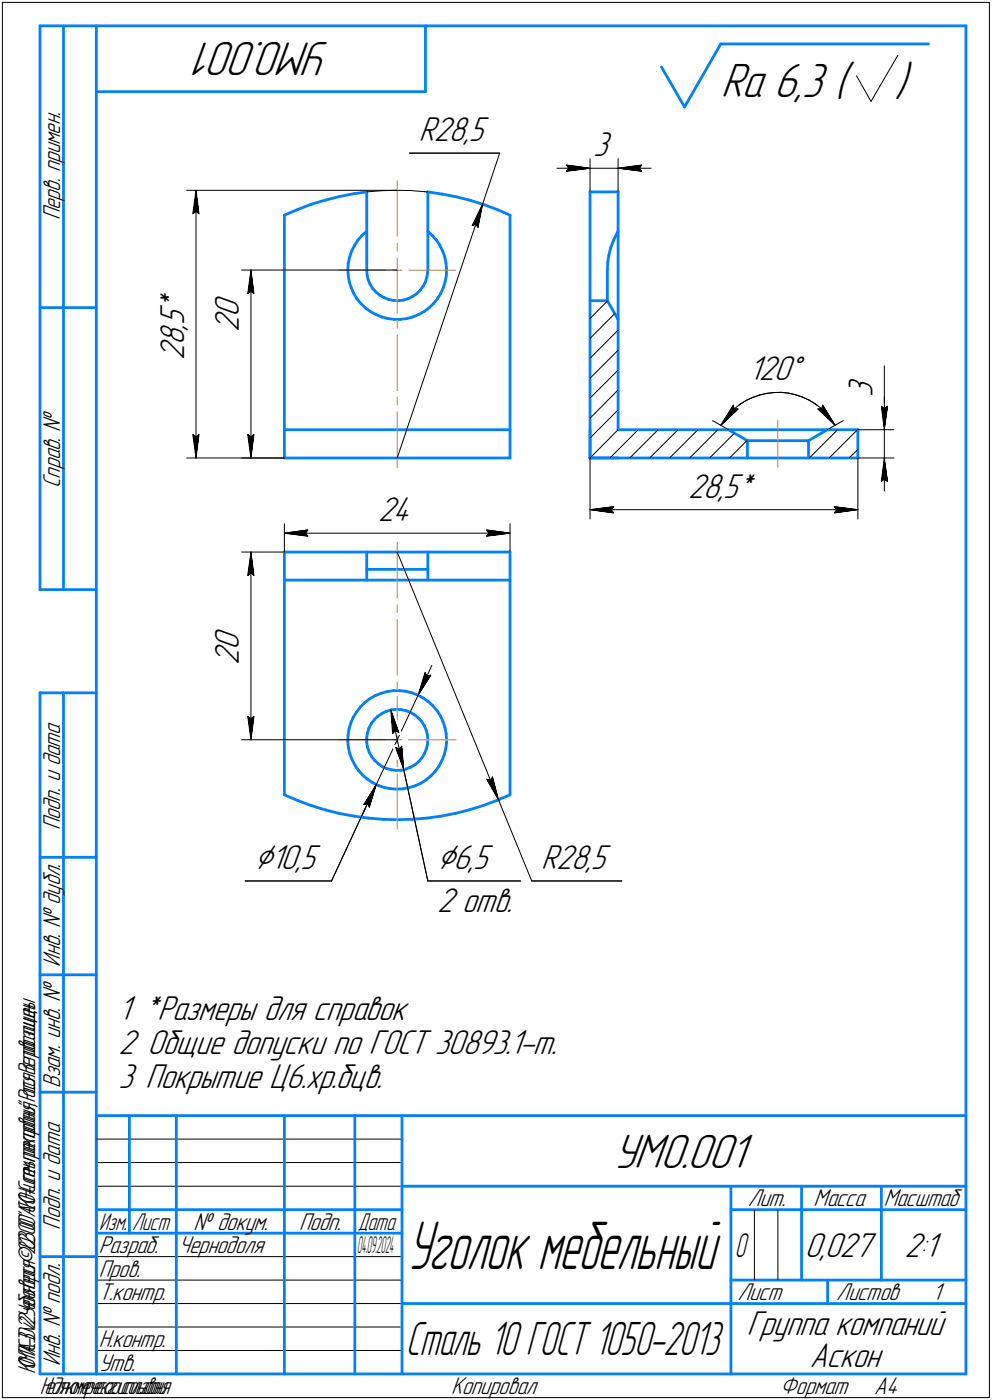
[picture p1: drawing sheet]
<svg xmlns="http://www.w3.org/2000/svg" width="211mm" height="298mm" viewBox="0 0 211 298" stroke-linecap="round" stroke-linejoin="round" font-family="sans-serif">
<defs><g id="words">
<text font-size="15.1" x="86.5" y="270.1">Уголок мебельный</text>
<g font-size="10.9">
<text x="70.6" y="9" transform="rotate(-180 70.6 9)">УМО.001</text>
<text x="153.3" y="20.6">Ra 6,3 (</text>
<text x="190.3" y="20.6">)</text>
<text x="130.4" y="248.5">УМО.001</text>
</g>
<text font-size="10.6" x="86.3" y="288.5">Сталь 10 ГОСТ 1050-2013</text>
<g font-size="8.5">
<text x="54.1" y="185">Ç10,5</text>
<text x="93" y="185">Ç6,5</text>
</g>
<g font-size="7.8">
<text x="89.1" y="30.1">R28,5</text>
<text x="126.2" y="33.3">3</text>
<text x="39.2" y="70.2" transform="rotate(-90 39.2 70.2)">,</text>
<text x="39.2" y="69.2" transform="rotate(-90 39.2 69.2)">5</text>
<text x="39.2" y="66.4" transform="rotate(-90 39.2 66.4)">*</text>
<text x="50.8" y="70.7" transform="rotate(-90 50.8 70.7)">2</text>
<text x="50.8" y="67.5" transform="rotate(-90 50.8 67.5)">0</text>
<text x="39.2" y="76.6" transform="rotate(-90 39.2 76.6)">2</text>
<text x="39.2" y="73.4" transform="rotate(-90 39.2 73.4)">8</text>
<text x="159.3" y="81">120Å</text>
<text x="185.6" y="84.5" transform="rotate(-90 185.6 84.5)">3</text>
<text x="146.4" y="106">28,5*</text>
<text x="80.4" y="111">24</text>
<text x="50.8" y="141.6" transform="rotate(-90 50.8 141.6)">2</text>
<text x="50.8" y="138.4" transform="rotate(-90 50.8 138.4)">0</text>
<text x="115.1" y="185">R28,5</text>
<text x="93" y="194.1">2 отв.</text>
<text x="25.2" y="217.2">1 *Размеры для справок</text>
<text x="25.2" y="224.4">2 Общие допуски по ГОСТ 30893.1-т.</text>
<text x="25.2" y="231.5">3 Покрытие Ц6.хр.бцв.</text>
<text x="171.2" y="267.5">0,027</text>
<text x="192.4" y="267.5">2:1</text>
<text x="158.9" y="284.1">Группа компаний</text>
<text x="172.2" y="291">Аскон</text>
</g>
<text font-size="7.5" x="156.3" y="267.5">О</text>
<g font-size="5.5">
<text x="12.8" y="46.9" transform="rotate(-90 12.8 46.9)">Перв. примен.</text>
<text x="12.8" y="103.8" transform="rotate(-90 12.8 103.8)">Справ. !</text>
<text x="12.8" y="176.7" transform="rotate(-90 12.8 176.7)">Подп. и дата</text>
<text x="12.8" y="205.8" transform="rotate(-90 12.8 205.8)">Инв. ! дубл.</text>
<text x="12.8" y="231.6" transform="rotate(-90 12.8 231.6)">Взам. инв. !</text>
<text x="159.1" y="256.8">Лит.</text>
<text x="173.1" y="256.8">Масса</text>
<text x="188" y="256.8">Масштаб</text>
<text x="12.8" y="261.7" transform="rotate(-90 12.8 261.7)">Подп. и дата</text>
<text x="41.2" y="261.8">! докум.</text>
<text x="63.6" y="261.8">Подп.</text>
<text x="21" y="266.8">Разраб.</text>
<text x="38" y="266.8">Чернодоля</text>
<text x="21" y="271.8">Пров.</text>
<text x="21" y="276.8">Т.контр.</text>
<text x="156.9" y="276.8">Лист</text>
<text x="177.9" y="276.8">Листов</text>
<text x="198.4" y="276.8">1</text>
<text x="21" y="286.8">Н.контр.</text>
<text x="12.8" y="290.8" transform="rotate(-90 12.8 290.8)">Инв. ! подл.</text>
<text x="21" y="291.8">Утв.</text>
<text x="96" y="296.8">Копировал</text>
<text x="166" y="296.8">Формат</text>
<text x="186" y="296.8">A4</text>
</g>
<g font-size="5.4">
<text x="21.1" y="261.8">Изм.</text>
<text x="28.1" y="261.8">Лист</text>
<text x="76.1" y="261.8">Дата</text>
<text x="7.5" y="292.5" transform="rotate(-90 7.5 292.5)">КОМПАС-3Dv22Учебнаяверсия©2023ООО&quot;АСКОН-Системыпроектирования&quot;,Россия.Всеправазащищены.</text>
<text x="8.5" y="296.7">Недлякоммерческогоиспользования</text>
</g>
<g font-size="5.2">
<text x="76" y="266.8">0</text>
<text x="76.9" y="266.8">4.09.2024</text>
</g>
</g></defs>
<g fill="none" stroke="#0080ff" stroke-width=".59">
<path d="M8.5 5.5v120zM8.5 5.5h12zM13.5 5.5v120zM20.5 5.5v287zM20.5 5.5h185zM20.5 19.5h70zM90.5 5.5v14zM140.7 14.3l4.9 8.5zM153.3 9.4l-7.7 13.4zM153.3 9.4h44.2zM205.5 5.5v287zM60.5 45.8l2.9-1.2z"/>
<path d="M60.5 45.8v51.7zM63.4 44.6l2.9-1.1zM66.3 43.5l3-.9zM69.3 42.6l3-.8zM72.3 41.8l3-.6zM74 57.4l.1 1.3zM74.1 56l-.1 1.4zM74.1 58.7l.2 1.3zM74.3 60l.4 1.3zM74.4 54.7l-.3 1.3zM74.8 53.5l-.4 1.2zM75.3 41.2l2.7-.3z"/>
<path d="M75.4 52.3l-.6 1.2zM76.1 51.1l-.7 1.2zM77 50.1l1-.9zM77 50.1l-.9 1zM78 40.9v16.6zM78 57.5l.1 1zM78.1 58.5l.2 1.1zM78.3 59.6l.4 .9zM90.8 59l-.3 1zM91 58l-.2 1zM91 40.9v16.6zM91 40.9l3.1 .4z"/>
<path d="M91 49.2l.9 .9zM91 57.5v.5zM91.9 50.1l.9 1zM92.8 51.1l.8 1.1zM93.6 52.2l.5 1.2zM94.1 41.3l3 .6zM94.1 53.4l.5 1.3zM94.6 54.7l.3 1.3zM94.7 59.9l-.4 1.3zM94.9 56l.1 1.3zM95 58.6l-.3 1.3zM95 57.3v1.3z"/>
<path d="M97.1 41.9l3 .8zM100.1 42.7l3 .9zM103.1 43.6l2.9 1.1zM106 44.7l2.5 1.1zM108.5 45.8v51.7zM125.5 40.9h6zM125.5 40.9v56.6zM129.2 57.5v6.5zM129.3 55.8l-.1 1.7zM129.5 54.3l-.2 1.5zM129.9 52.7l-.4 1.6zM130.5 51.2l-.6 1.5z"/>
<path d="M131.2 49.7l-.7 1.5zM131.5 40.9v50.6zM131.5 49.2l-.3 .5zM8.5 65.5h12zM74.7 61.3l.6 1.2zM75.3 62.5l.6 1.1zM75.9 63.6l.9 1zM76.8 64.6l1 1zM77.8 65.6l1 .7zM78.7 60.5l.6 .9zM78.8 66.3l1.2 .7zM79.3 61.4l.7 .8z"/>
<path d="M80 67l1.2 .5zM80 62.2l.8 .7zM80.8 62.9l.9 .5zM81.2 67.5l1.3 .3zM81.7 63.4l1 .4zM82.5 67.8l1.4 .2zM82.7 63.8l1 .2zM83.7 64h1.1zM83.9 68h1.3zM84.8 64l1-.1zM85.2 68l1.3-.2zM85.8 63.9l1-.3z"/>
<path d="M86.5 67.8l1.3-.3zM86.8 63.6l1-.5zM87.8 63.1l.8-.6zM87.8 67.5l1.2-.5zM88.6 62.5l.8-.7zM89 67l1.2-.7zM90 61l-.6 .8zM90.2 66.3l1.1-.8zM90.5 60l-.5 1zM91.3 65.5l.9-.9zM93.1 63.5l-.9 1.1zM93.8 62.4l-.7 1.1z"/>
<path d="M94.3 61.2l-.5 1.2zM125.5 64h3.7zM129.2 64l2.3 4zM60.5 97.5h48zM60.5 91.5h48zM125.5 91.5v6zM125.5 97.5h57zM125.5 97.5h6zM131.5 91.5h51zM155 91.5l4 2.3zM159 93.8v3.7zM159 93.8h13z"/>
<path d="M172 93.8v3.7zM172 93.8l4-2.3zM182.5 91.5v6zM60.5 117.5v51.7zM60.5 117.5h48zM78 117.5v6zM91 117.5v6zM108.5 117.5v51.7zM8.5 125.5h12zM60.5 123.5h48zM78 121.2h13zM8.5 147.5v145z"/>
<path d="M8.5 147.5h12zM13.5 147.5v145zM74 157.9l.1 1.3zM74 156.5v1.4zM74.1 159.2l.3 1.3zM74.3 155.2l-.3 1.3zM74.6 153.9l-.3 1.3zM75.1 152.7l-.5 1.2zM75.9 151.6l-.8 1.1zM76.7 150.5l-.8 1.1zM77.6 149.6l1.1-.8zM77.6 149.6l-.9 .9z"/>
<path d="M78 157v1.1zM78 158.1l.2 1zM78.2 156l-.2 1zM78.2 159.1l.3 1zM78.5 155l-.3 1zM78.7 148.8l1.1-.7zM79 154.1l-.5 .9zM79.6 153.2l-.6 .9zM79.8 148.1l1.3-.5zM80.3 152.5l.9-.6zM80.3 152.5l-.7 .7zM81.1 147.6l1.2-.4z"/>
<path d="M81.2 151.9l1-.5zM82.2 151.4l1-.3zM82.3 147.2l1.4-.2zM83.2 151.1l1-.1zM83.7 147h1.3zM84.2 151h1.1zM85 147l1.3 .2zM85.3 151l1 .3zM86.3 151.3l1 .3zM86.3 147.2l1.3 .3zM87.3 151.6l.9 .5zM87.6 147.5l1.3 .5z"/>
<path d="M88.2 152.1l.8 .7zM88.9 148l1.1 .6zM89 152.8l.7 .8zM89.7 153.6l.6 .9zM90 148.6l1.1 .8zM90.3 154.5l.4 .9zM90.7 155.4l.2 1.1zM90.7 159.5l-.4 .9zM90.9 156.5l.1 1zM90.9 158.5l-.2 1zM91 157.5l-.1 1zM91.1 149.4l1 .8z"/>
<path d="M92.1 150.2l.9 1.1zM93 151.3l.7 1.1zM93.7 152.4l.5 1.2zM94.2 153.6l.5 1.3zM94.7 154.9l.2 1.3zM94.8 159.4l-.3 1.3zM94.9 156.2l.1 1.3zM95 158.1l-.2 1.3zM95 157.5v.6zM60.5 169.2l2.9 1.2zM63.4 170.4l2.9 1.1zM66.3 171.5l3 .9z"/>
<path d="M69.3 172.4l3 .8zM72.3 173.2l3 .5zM74.4 160.5l.5 1.2zM74.9 161.7l.6 1.2zM75.3 173.7l3.1 .5zM75.5 162.9l.7 1.1zM76.2 164l1 1zM77.2 165l.9 .9zM78.1 165.9l1.2 .7zM78.4 174.2l3.1 .2zM78.5 160.1l.5 .9zM79 161l.7 .8z"/>
<path d="M79.3 166.6l1.2 .6zM79.7 161.8l.7 .8zM80.4 162.6l.9 .6zM80.5 167.2l1.2 .4zM81.3 163.2l1 .4zM81.5 174.4l3.1 .1zM81.7 167.6l1.3 .3zM82.3 163.6l1 .3zM83 167.9l1.4 .1zM83.3 163.9l1 .1zM84.3 164h1zM84.4 168l1.3-.1z"/>
<path d="M84.6 174.5l3.1-.1zM85.3 164l1.1-.3zM85.7 167.9l1.3-.2zM86.4 163.7l.9-.4zM87 167.7l1.3-.4zM87.3 163.3l1-.5zM87.7 174.4l3.1-.2zM88.3 162.8l.8-.7zM88.3 167.3l1.2-.5zM89.5 166.8l1.1-.8zM89.7 161.3l-.6 .8zM90.3 160.4l-.6 .9z"/>
<path d="M90.6 166l1.1-.8zM90.8 174.2l3.1-.5zM92.6 164.2l-.9 1zM93.3 163.2l-.7 1zM93.9 173.7l3-.6zM94 162l-.7 1.2zM94.5 160.7l-.5 1.3zM96.9 173.1l3-.7zM99.9 172.4l3-1zM102.9 171.4l2.9-1.1zM105.8 170.3l2.7-1.1zM8.5 182.5h12z"/>
<path d="M8.5 207.5h12zM8.5 232.5h12zM20.5 237.5h185zM20.5 237.5v55zM27.5 237.5v25zM37.5 237.5v55zM60.5 237.5v55zM75.5 237.5v55zM85.5 237.5v55zM20.5 257.5h65zM85.5 252.5h120zM155.5 252.5v40z"/>
<path d="M155.5 257.5h15zM170.5 252.5v20zM170.5 257.5h35zM187.5 252.5v20zM8.5 267.5h12zM20.5 262.5h65zM85.5 277.5h70zM155.5 277.5h50zM155.5 272.5h50zM176.1 272.5v5zM8.5 292.5h12zM20.5 292.5h185z"/>
</g>
<g fill="none" stroke="#000" stroke-width=".21">
<path d="M.5 .5v297zM.5 .5h210zM182.2 16.1l3.1 5.5zM191 11.8l-5.7 9.8zM210.5 .5v297zM87.1 32.6h19.2zM106.3 32.6l-3.6 10.9zM118.5 35.8h7zM120.5 35.1l5 .7zM120.5 35.1l.5 .7zM120.5 36.4l5-.6zM121 35.8l-.5 .6z"/>
<path d="M125.5 33.8v7.1zM125.5 35.8h6zM131.5 33.8v7.1zM131.5 35.8l5 .6zM131.5 35.8l5-.7zM131.5 35.8h7zM136 35.8l.5 .6zM136.5 35.1l-.5 .7zM39.7 40.5h44.8zM41 45.5l.7-.5zM41.7 40.5l.6 5zM41.7 45l.6 .5z"/>
<path d="M41.7 40.5l-.7 5zM41.7 40.5v57zM51.4 57.5h33.1zM53.4 57.5l.6 5zM53.4 57.5l-.7 5zM53.4 57.5v40zM78 40.9l3.1-.3zM81.1 40.6l3.1-.1zM84.2 40.5l3.1 .1zM87.3 40.6l3.1 .2zM90.4 40.8l.6 .1zM100.5 48l.7-.2z"/>
<path d="M101.2 47.8l.5 .6zM102.7 43.5l-1 4.9zM102.7 43.5l-2.2 4.5zM102.7 43.5l-18.2 54zM52.7 62.5l.7-.5zM53.4 62l.6 .5zM129.2 64.1l-3.7 3.7zM130.8 66.8l-5.3 5.3zM131.5 70.3l-6 6zM188.1 77.9v8.6zM39.7 97.5h20.8zM41 92.5l.7 5z"/>
<path d="M41 92.5l.7 .5zM41.7 93l.6-.5zM42.3 92.5l-.6 5zM51.4 97.5h9.1zM52.7 92.5l.7 5zM52.7 92.5l.7 .5zM53.4 93l.6-.5zM54 92.5l-.6 5zM125.5 84.8l6-6zM125.5 80.5l6-6zM125.5 97.5v13zM129.8 97.5l6-6z"/>
<path d="M131.5 91.5l-6 6zM131.5 87.2l-6 6.1zM131.5 83l-6 6zM134 97.5l6-6zM138.2 97.5l6-6zM142.5 97.5l6-6zM151.6 89.5l3.4 2zM152.7 91.5l-6 6zM153.3 90.6l3.7-3.5zM154.2 89.2l-.9 1.4zM155.2 88.1l-1 1.1zM155.2 88.1l1.1-1.1z"/>
<path d="M155.2 97.5l3.7-3.7zM156 86.2l-2.7 4.4zM156 86.2l.2 .8zM156.2 87l.8 .1zM156.3 92.2l-5.3 5.3zM156.3 87l1.2-1zM157.5 86l1.3-.8zM158.8 85.2l1.4-.6zM160.2 84.6l1.4-.5zM161.6 84.1l1.6-.4zM163.2 83.7l1.5-.1zM164.7 83.6l1.5-.1z"/>
<path d="M166.2 83.5l1.6 .2zM167.8 83.7l1.4 .3zM169.2 84l1.5 .5zM170.7 84.5l1.4 .7zM172.1 85.2l1.3 .8zM172.2 97.5l6-6zM173.4 86l1.3 .9zM174 87.1l3.7 3.5zM174 87.1l.8-.1zM174.7 86.9l1.1 1.1zM175 86.2l-.2 .8zM175 86.2l2.7 4.4z"/>
<path d="M175.8 88l.9 1.2zM176 91.5l3.4-2zM176.4 97.5l6-6zM176.7 89.2l.9 1.3zM177.6 90.5l.1 .1zM180.6 97.5l1.9-1.8zM182.5 91.5h7.7zM182.5 97.5h7.7zM182.5 97.5v13zM187.5 86.5l.6 .5zM187.5 86.5l.6 5zM188.1 86.5v5z"/>
<path d="M188.1 87l.7-.5zM188.1 84.5v7zM188.1 97.5l-.6 5zM188.1 97.5l.7 5zM188.1 97.5v7zM188.1 91.5v6zM188.8 86.5l-.7 5zM51.4 117.5h9.1zM53.4 117.5l.6 5zM53.4 117.5l-.7 5zM53.4 117.5v40zM60.5 111.5v6z"/>
<path d="M60.5 113.5l5-.7zM60.5 113.5l5 .6zM60.5 113.5h48zM65 113.5l.5 .6zM65.5 112.8l-.5 .7zM84.5 117.5l21.5 52.8zM103.5 114.1l5-.6zM103.5 112.8l.5 .7zM103.5 112.8l5 .7zM104 113.5l-.5 .6zM108.5 111.5v6zM125.5 108.5l5-.6z"/>
<path d="M125.5 108.5l5 .7zM125.5 108.5h57zM130 108.5l.5 .7zM130.5 107.9l-.5 .6zM177.5 109.2l5-.7zM177.5 107.9l.5 .6zM177.5 107.9l5 .6zM178 108.5l-.5 .7zM187.5 102.5l.6-.5zM188.1 102l.7 .5zM52.7 122.5l.7-.5zM53.4 122l.6 .5z"/>
<path d="M51.4 157.5h33.1zM52.7 152.5l.7 5zM52.7 152.5l.7 .5zM53.4 153l.6-.5zM54 152.5l-.6 5zM83.1 151.1l1.7 4.8zM83.1 151.1l.4 5.1zM83.1 151.1l2.8 12.8zM84.1 155.5l.7 .4zM84.1 155.5l-.6 .7zM84.2 159.1l1.7 4.8zM84.2 159.1l.7 .4z"/>
<path d="M85.5 158.8l-.6 .7zM85.5 158.8l.4 5.1zM88.9 148l-8.8 19zM90.4 143.2l.4 .7zM90.4 143.2l-1.5 4.8zM90.8 143.9l.9-.2zM91.7 143.7l-2.8 4.3zM91.9 141.6l-3 6.4zM77.4 171.3l.8-.2zM78.2 171.1l.4 .7zM80.1 167l-9.6 20.5zM80.1 167l-2.7 4.3z"/>
<path d="M80.1 167l-1.5 4.8zM80.1 167l-3 6.4zM85.9 163.9l5.1 23.6zM103.5 165.9l2.5 4.4zM103.5 165.9l.9 .2zM104.8 165.4l-.4 .7zM104.8 165.4l1.2 4.9zM106 170.3l7.1 17.2zM52.2 187.5h18.3zM91 187.5h19.7zM113.1 187.5h19.2zM20.5 247.5h65z"/>
<path d="M20.5 252.5h65zM20.5 242.5h65zM160.5 257.5v15zM165.5 257.5v15zM20.5 267.5h65zM20.5 272.5h65zM20.5 277.5h65zM.5 297.5h210zM20.5 282.5h65zM20.5 287.5h65z"/>
</g>
<g fill="none" stroke="#ff8000" stroke-width=".21">
<path d="M84.5 38.5v11.8zM72 57.5h10.1zM83.6 57.5h1.8zM84.5 51.8v1.6zM84.5 54.9v11.8zM86.9 57.5h10.1zM84.5 68.2v1.6zM84.5 71.3v11.8zM84.5 84.6v1.6zM84.5 87.7v11.8zM165.5 89.5v10zM84.5 115.5v11.8z"/>
<path d="M84.5 128.8v1.6zM84.5 131.9v11.8zM72 157.5h10.1zM83.6 157.5h1.8zM84.5 145.2v1.6zM84.5 148.3v11.8zM86.9 157.5h10.1zM84.5 161.6v1.6zM84.5 164.7v11.8z"/>
</g>
<g fill="#fff" stroke="#fff" stroke-width=".21">
<path d="M45.3 62.5h7.1zM45.3 62.5h7.1zM45.3 62.6h7.1zM45.3 62.6h7.1zM45.3 62.7h7.1zM45.3 62.7h7.1zM45.3 62.7h7.1zM45.3 62.8h7.1zM45.3 62.8h7.1zM45.3 62.9h7.1zM45.3 62.9h7.1zM45.3 62.9h7.1zM45.3 63h7.1zM45.3 63h7.1zM45.3 63.1h7.1zM45.3 63.1h7.1zM45.3 63.2h7.1zM45.3 63.2h7.1zM45.3 63.2h7.1zM45.3 63.3h7.1zM45.3 63.3h7.1zM45.3 63.4h7.1zM45.3 63.4h7.1zM45.3 63.5h7.1zM45.3 63.5h7.1zM45.3 63.5h7.1zM45.3 63.6h7.1zM45.3 63.6h7.1zM45.3 63.7h7.1zM45.3 63.7h7.1zM45.3 63.8h7.1zM45.3 63.8h7.1zM45.3 63.8h7.1zM45.3 63.9h7.1zM45.3 63.9h7.1zM45.3 64h7.1zM45.3 64h7.1zM45.3 64.1h7.1zM45.3 64.1h7.1zM45.3 64.1h7.1zM45.3 64.2h7.1zM45.3 64.2h7.1zM45.3 64.3h7.1zM45.3 64.3h7.1zM45.3 64.3h7.1zM45.3 64.4h7.1zM45.3 64.4h7.1zM45.3 64.5h7.1zM45.3 64.5h7.1zM45.3 64.6h7.1zM45.3 64.6h7.1zM45.3 64.6h7.1zM45.3 64.7h7.1zM45.3 64.7h7.1zM45.3 64.8h7.1zM45.3 64.8h7.1zM45.3 64.9h7.1zM45.3 64.9h7.1zM45.3 64.9h7.1zM45.3 65h7.1zM45.3 65h7.1zM45.3 65.1h7.1zM45.3 65.1h7.1zM45.3 65.2h7.1zM45.3 65.2h7.1zM45.3 65.2h7.1zM45.3 65.3h7.1zM45.3 65.3h7.1zM45.3 65.4h7.1zM45.3 65.4h7.1zM45.3 65.4h7.1zM45.3 65.5h7.1zM45.3 65.5h7.1zM45.3 65.6h7.1zM45.3 65.6h7.1zM45.3 65.7h7.1zM45.3 65.7h7.1zM45.3 65.7h7.1zM45.3 65.8h7.1zM45.3 65.8h7.1zM45.3 65.9h7.1zM45.3 65.9h7.1zM45.3 66h7.1zM45.3 66h7.1zM45.3 66h7.1zM45.3 66.1h7.1zM45.3 66.1h7.1zM45.3 66.2h7.1zM45.3 66.2h7.1zM45.3 66.3h7.1zM45.3 66.3h7.1zM45.3 66.3h7.1zM45.3 66.4h7.1zM45.3 66.4h7.1zM45.3 66.5h7.1zM45.3 66.5h7.1zM45.3 66.5h7.1zM45.3 66.6h7.1zM45.3 66.6h7.1zM45.3 66.7h7.1zM45.3 66.7h7.1zM45.3 66.8h7.1zM45.3 66.8h7.1zM45.3 66.8h7.1zM45.3 66.9h7.1zM45.3 66.9h7.1zM45.3 67h7.1zM45.3 67h7.1zM45.3 67.1h7.1zM45.3 67.1h7.1zM45.3 67.1h7.1zM45.3 67.2h7.1zM45.3 67.2h7.1zM45.3 67.3h7.1zM45.3 67.3h7.1zM45.3 67.4h7.1zM45.3 67.4h7.1zM45.3 67.4h7.1zM45.3 67.5h7.1zM45.3 67.5h7.1zM45.3 67.6h7.1zM45.3 67.6h7.1zM45.3 67.6h7.1zM45.3 67.7h7.1zM45.3 67.7h7.1zM45.3 67.8h7.1zM45.3 67.8h7.1zM45.3 67.9h7.1zM45.3 67.9h7.1zM45.3 67.9h7.1zM45.3 68h7.1zM45.3 68h7.1zM45.3 68.1h7.1zM45.3 68.1h7.1zM45.3 68.2h7.1zM45.3 68.2h7.1zM45.3 68.2h7.1zM45.3 68.3h7.1zM45.3 68.3h7.1zM45.3 68.4h7.1zM45.3 68.4h7.1zM45.3 68.5h7.1zM45.3 68.5h7.1zM45.3 68.5h7.1zM45.3 68.6h7.1zM45.3 68.6h7.1zM45.3 68.7h7.1zM45.3 68.7h7.1zM45.3 68.7h7.1zM45.3 68.8h7.1zM45.3 68.8h7.1zM45.3 68.9h7.1zM45.3 68.9h7.1zM45.3 69h7.1zM45.3 69h7.1zM45.3 69h7.1zM45.3 69.1h7.1zM45.3 69.1h7.1zM45.3 69.2h7.1zM45.3 69.2h7.1zM45.3 69.3h7.1zM45.3 69.3h7.1zM45.3 69.3h7.1zM45.3 69.4h7.1zM45.3 69.4h7.1zM45.3 69.5h7.1zM45.3 69.5h7.1zM45.3 69.6h7.1zM45.3 69.6h7.1zM45.3 69.6h7.1zM45.3 69.7h7.1zM45.3 69.7h7.1zM45.3 69.8h7.1zM45.3 69.8h7.1zM45.3 69.8h7.1zM45.3 69.9h7.1zM45.3 69.9h7.1zM45.3 70h7.1zM45.3 70h7.1zM45.3 70.1h7.1zM45.3 70.1h7.1zM45.3 70.1h7.1zM45.3 70.2h7.1zM45.3 70.2h7.1zM45.3 70.3h7.1zM45.3 70.3h7.1zM45.3 70.4h7.1zM45.3 70.4h7.1zM45.3 70.4h7.1zM45.3 70.5h7.1zM45.3 70.5h7.1zM45.3 70.6h7.1zM45.3 70.6h7.1z"/>
<path d="M52.2 92h2.4zM52.2 92h2.4zM52.2 92.1h2.4zM52.2 92.1h2.4zM52.2 92.2h2.4zM52.2 92.2h2.4zM52.2 92.2h2.4zM52.2 92.3h2.4zM52.2 92.3h2.4zM52.2 92.4h2.4zM52.2 92.4h2.4zM52.2 92.5h2.4zM52.2 92.5h2.4zM52.2 92.5h2.4zM52.2 92.6h2.4zM52.2 92.6h2.3zM52.2 92.7h2.3zM52.3 92.7h2.2zM52.3 92.8h2.2zM52.3 92.8h2.2zM52.3 92.8h2.2zM52.3 92.9h2.2zM52.3 92.9h2.2zM52.3 93h2.2zM52.3 93h2.2zM52.3 93h2.2zM52.3 93.1h2.2zM52.3 93.1h2.2zM52.3 93.2h2.2zM52.3 93.2h2.2zM52.3 93.3h2.1zM52.3 93.3h2.1zM52.3 93.3h2.1zM52.4 93.4h2zM52.4 93.4h2zM52.4 93.5h2zM52.4 93.5h2zM52.4 93.6h2zM52.4 93.6h2zM52.4 93.6h2zM52.4 93.7h2zM52.4 93.7h2zM52.4 93.8h2zM52.4 93.8h2zM52.4 93.9h2zM52.4 93.9h2zM52.4 93.9h2zM52.4 94h2zM52.4 94h2zM52.5 94.1h1.9zM52.5 94.1h1.9zM52.5 94.1h1.9zM52.5 94.2h1.8zM52.5 94.2h1.8zM52.5 94.3h1.8zM52.5 94.3h1.8zM52.5 94.4h1.8zM52.5 94.4h1.8zM52.5 94.4h1.8zM52.5 94.5h1.8zM52.5 94.5h1.8zM52.5 94.6h1.8zM52.5 94.6h1.8zM52.5 94.7h1.8zM52.5 94.7h1.8zM52.5 94.7h1.8zM52.5 94.8h1.7zM52.5 94.8h1.7zM52.5 94.9h1.7zM52.5 94.9h1.7zM52.5 95h1.7zM52.5 95h1.7zM52.5 95h1.7zM52.6 95.1h1.6zM52.6 95.1h1.6zM52.6 95.2h1.6zM52.6 95.2h1.6zM52.6 95.2h1.6zM52.6 95.3h1.6zM52.6 95.3h1.6zM52.6 95.4h1.6zM52.6 95.4h1.5zM52.6 95.5h1.5zM52.6 95.5h1.5zM52.6 95.5h1.5zM52.6 95.6h1.5zM52.6 95.6h1.5zM52.6 95.7h1.5zM52.6 95.7h1.5zM52.7 95.8h1.4zM52.7 95.8h1.4zM52.7 95.8h1.4zM52.7 95.9h1.4zM52.7 95.9h1.3zM52.7 96h1.3zM52.7 96h1.3zM52.8 96.1h1.2zM52.8 96.1h1.2zM52.8 96.1h1.1zM52.8 96.2h1.1zM52.9 96.2h1zM52.9 96.3h1zM52.9 96.3h1zM52.9 96.4h.9zM52.9 96.4h.9zM53 96.4h.8zM53 96.5h.8zM53 96.5h.8zM53 96.6h.8zM53 96.6h.8zM53 96.6h.8zM53 96.7h.7zM53.1 96.7h.6zM53.1 96.8h.6zM53.1 96.8h.6zM53.1 96.9h.6zM53.1 96.9h.5zM53.2 96.9h.4zM53.2 97h.4zM53.2 97h.4zM53.2 97.1h.4zM53.3 97.1h.3zM53.3 97.2h.3zM53.3 97.2h.2zM53.3 97.2h.2zM53.3 97.3h.2zM53.3 97.3h.2zM53.3 97.4h.2z"/>
<path d="M53.3 57.6h.2zM53.3 57.7h.2zM53.3 57.7h.2zM53.3 57.7h.2zM53.3 57.8h.2zM53.3 57.8h.3zM53.3 57.9h.3zM53.2 57.9h.4zM53.2 58h.4zM53.2 58h.4zM53.2 58h.4zM53.1 58.1h.5zM53.1 58.1h.6zM53.1 58.2h.6zM53.1 58.2h.6zM53.1 58.3h.6zM53 58.3h.7zM53 58.3h.8zM53 58.4h.8zM53 58.4h.8zM53 58.5h.8zM53 58.5h.8zM53 58.5h.8zM52.9 58.6h.9zM52.9 58.6h.9zM52.9 58.7h1zM52.9 58.7h1zM52.9 58.8h1zM52.8 58.8h1.1zM52.8 58.8h1.1zM52.8 58.9h1.2zM52.8 58.9h1.2zM52.7 59h1.3zM52.7 59h1.3zM52.7 59.1h1.3zM52.7 59.1h1.4zM52.7 59.1h1.4zM52.7 59.2h1.4zM52.7 59.2h1.4zM52.6 59.3h1.5zM52.6 59.3h1.5zM52.6 59.4h1.5zM52.6 59.4h1.5zM52.6 59.4h1.5zM52.6 59.5h1.5zM52.6 59.5h1.5zM52.6 59.6h1.5zM52.6 59.6h1.6zM52.6 59.6h1.6zM52.6 59.7h1.6zM52.6 59.7h1.6zM52.6 59.8h1.6zM52.6 59.8h1.6zM52.6 59.9h1.6zM52.6 59.9h1.6zM52.5 59.9h1.7zM52.5 60h1.7zM52.5 60h1.7zM52.5 60.1h1.7zM52.5 60.1h1.7zM52.5 60.2h1.7zM52.5 60.2h1.7zM52.5 60.2h1.8zM52.5 60.3h1.8zM52.5 60.3h1.8zM52.5 60.4h1.8zM52.5 60.4h1.8zM52.5 60.5h1.8zM52.5 60.5h1.8zM52.5 60.5h1.8zM52.5 60.6h1.8zM52.5 60.6h1.8zM52.5 60.7h1.8zM52.5 60.7h1.8zM52.5 60.7h1.8zM52.5 60.8h1.8zM52.5 60.8h1.9zM52.5 60.9h1.9zM52.5 60.9h1.9zM52.4 61h2zM52.4 61h2zM52.4 61h2zM52.4 61.1h2zM52.4 61.1h2zM52.4 61.2h2zM52.4 61.2h2zM52.4 61.3h2zM52.4 61.3h2zM52.4 61.3h2zM52.4 61.4h2zM52.4 61.4h2zM52.4 61.5h2zM52.4 61.5h2zM52.4 61.6h2zM52.4 61.6h2zM52.3 61.6h2.1zM52.3 61.7h2.1zM52.3 61.7h2.1zM52.3 61.8h2.2zM52.3 61.8h2.2zM52.3 61.8h2.2zM52.3 61.9h2.2zM52.3 61.9h2.2zM52.3 62h2.2zM52.3 62h2.2zM52.3 62.1h2.2zM52.3 62.1h2.2zM52.3 62.1h2.2zM52.3 62.2h2.2zM52.3 62.2h2.2zM52.3 62.3h2.2zM52.2 62.3h2.3zM52.2 62.4h2.3zM52.2 62.4h2.4zM52.2 62.4h2.4zM52.2 62.5h2.4zM52.2 62.5h2.4zM52.2 62.6h2.4zM52.2 62.6h2.4zM52.2 62.7h2.4zM52.2 62.7h2.4zM52.2 62.7h2.4zM52.2 62.8h2.4zM52.2 62.8h2.4zM52.2 62.9h2.4zM52.2 62.9h2.4zM52.2 62.9h2.4z"/>
<path d="M33.6 61.4h7.1zM33.6 61.5h7.1zM33.6 61.5h7.1zM33.6 61.6h7.1zM33.6 61.6h7.1zM33.6 61.6h7.1zM33.6 61.7h7.1zM33.6 61.7h7.1zM33.6 61.8h7.1zM33.6 61.8h7.1zM33.6 61.8h7.1zM33.6 61.9h7.1zM33.6 61.9h7.1zM33.6 62h7.1zM33.6 62h7.1zM33.6 62.1h7.1zM33.6 62.1h7.1zM33.6 62.1h7.1zM33.6 62.2h7.1zM33.6 62.2h7.1zM33.6 62.3h7.1zM33.6 62.3h7.1zM33.6 62.4h7.1zM33.6 62.4h7.1zM33.6 62.4h7.1zM33.6 62.5h7.1zM33.6 62.5h7.1zM33.6 62.6h7.1zM33.6 62.6h7.1zM33.6 62.7h7.1zM33.6 62.7h7.1zM33.6 62.7h7.1zM33.6 62.8h7.1zM33.6 62.8h7.1zM33.6 62.9h7.1zM33.6 62.9h7.1zM33.6 62.9h7.1zM33.6 63h7.1zM33.6 63h7.1zM33.6 63.1h7.1zM33.6 63.1h7.1zM33.6 63.2h7.1zM33.6 63.2h7.1zM33.6 63.2h7.1zM33.6 63.3h7.1zM33.6 63.3h7.1zM33.6 63.4h7.1zM33.6 63.4h7.1zM33.6 63.5h7.1zM33.6 63.5h7.1zM33.6 63.5h7.1zM33.6 63.6h7.1zM33.6 63.6h7.1zM33.6 63.7h7.1zM33.6 63.7h7.1zM33.6 63.8h7.1zM33.6 63.8h7.1zM33.6 63.8h7.1zM33.6 63.9h7.1zM33.6 63.9h7.1zM33.6 64h7.1zM33.6 64h7.1zM33.6 64.1h7.1zM33.6 64.1h7.1zM33.6 64.1h7.1zM33.6 64.2h7.1zM33.6 64.2h7.1zM33.6 64.3h7.1zM33.6 64.3h7.1zM33.6 64.3h7.1zM33.6 64.4h7.1zM33.6 64.4h7.1zM33.6 64.5h7.1zM33.6 64.5h7.1zM33.6 64.6h7.1zM33.6 64.6h7.1zM33.6 64.6h7.1zM33.6 64.7h7.1zM33.6 64.7h7.1zM33.6 64.8h7.1zM33.6 64.8h7.1zM33.6 64.9h7.1zM33.6 64.9h7.1zM33.6 64.9h7.1zM33.6 65h7.1zM33.6 65h7.1zM33.6 65.1h7.1zM33.6 65.1h7.1zM33.6 65.2h7.1zM33.6 65.2h7.1zM33.6 65.2h7.1zM33.6 65.3h7.1zM33.6 65.3h7.1zM33.6 65.4h7.1zM33.6 65.4h7.1zM33.6 65.4h7.1zM33.6 65.5h7.1zM33.6 65.5h7.1zM33.6 65.6h7.1zM33.6 65.6h7.1zM33.6 65.7h7.1zM33.6 65.7h7.1zM33.6 65.7h7.1zM33.6 65.8h7.1zM33.6 65.8h7.1zM33.6 65.9h7.1zM33.6 65.9h7.1zM33.6 66h7.1zM33.6 66h7.1zM33.6 66h7.1zM33.6 66.1h7.1zM33.6 66.1h7.1zM33.6 66.2h7.1zM33.6 66.2h7.1zM33.6 66.3h7.1zM33.6 66.3h7.1zM33.6 66.3h7.1zM33.6 66.4h7.1zM33.6 66.4h7.1zM33.6 66.5h7.1zM33.6 66.5h7.1zM33.6 66.5h7.1zM33.6 66.6h7.1zM33.6 66.6h7.1zM33.6 66.7h7.1zM33.6 66.7h7.1zM33.6 66.8h7.1zM33.6 66.8h7.1zM33.6 66.8h7.1zM33.6 66.9h7.1zM33.6 66.9h7.1zM33.6 67h7.1zM33.6 67h7.1zM33.6 67.1h7.1zM33.6 67.1h7.1zM33.6 67.1h7.1zM33.6 67.2h7.1zM33.6 67.2h7.1zM33.6 67.3h7.1zM33.6 67.3h7.1zM33.6 67.4h7.1zM33.6 67.4h7.1zM33.6 67.4h7.1zM33.6 67.5h7.1zM33.6 67.5h7.1zM33.6 67.6h7.1zM33.6 67.6h7.1zM33.6 67.6h7.1zM33.6 67.7h7.1zM33.6 67.7h7.1zM33.6 67.8h7.1zM33.6 67.8h7.1zM33.6 67.9h7.1zM33.6 67.9h7.1zM33.6 67.9h7.1zM33.6 68h7.1zM33.6 68h7.1zM33.6 68.1h7.1zM33.6 68.1h7.1zM33.6 68.2h7.1zM33.6 68.2h7.1zM33.6 68.2h7.1zM33.6 68.3h7.1zM33.6 68.3h7.1zM33.6 68.4h7.1zM33.6 68.4h7.1zM33.6 68.5h7.1zM33.6 68.5h7.1zM33.6 68.5h7.1zM33.6 68.6h7.1zM33.6 68.6h7.1zM33.6 68.7h7.1zM33.6 68.7h7.1zM33.6 68.7h7.1zM33.6 68.8h7.1zM33.6 68.8h7.1zM33.6 68.9h7.1zM33.6 68.9h7.1zM33.6 69h7.1zM33.6 69h7.1zM33.6 69h7.1zM33.6 69.1h7.1zM33.6 69.1h7.1zM33.6 69.2h7.1zM33.6 69.2h7.1zM33.6 69.3h7.1zM33.6 69.3h7.1zM33.6 69.3h7.1zM33.6 69.4h7.1zM33.6 69.4h7.1zM33.6 69.5h7.1zM33.6 69.5h7.1zM33.6 69.6h7.1zM33.6 69.6h7.1zM33.6 69.6h7.1zM33.6 69.7h7.1zM33.6 69.7h7.1zM33.6 69.8h7.1zM33.6 69.8h7.1zM33.6 69.8h7.1zM33.6 69.9h7.1zM33.6 69.9h7.1zM33.6 70h7.1zM33.6 70h7.1zM33.6 70.1h7.1zM33.6 70.1h7.1zM33.6 70.1h7.1zM33.6 70.2h7.1zM33.6 70.2h7.1zM33.6 70.3h7.1zM33.6 70.3h7.1zM33.6 70.4h7.1zM33.6 70.4h7.1zM33.6 70.4h7.1zM33.6 70.5h7.1zM33.6 70.5h7.1zM33.6 70.6h7.1zM33.6 70.6h7.1zM33.6 70.7h7.1zM33.6 70.7h7.1zM33.6 70.7h7.1zM33.6 70.8h7.1zM33.6 70.8h7.1zM33.6 70.9h7.1zM33.6 70.9h7.1zM33.6 71h7.1zM33.6 71h7.1zM33.6 71h7.1zM33.6 71.1h7.1zM33.6 71.1h7.1zM33.6 71.2h7.1zM33.6 71.2h7.1zM33.6 71.2h7.1zM33.6 71.3h7.1zM33.6 71.3h7.1zM33.6 71.4h7.1zM33.6 71.4h7.1zM33.6 71.5h7.1zM33.6 71.5h7.1zM33.6 71.5h7.1zM33.6 71.6h7.1zM33.6 71.6h7.1zM33.6 71.7h7.1zM33.6 71.7h7.1zM33.6 71.8h7.1zM33.6 71.8h7.1zM33.6 71.8h7.1zM33.6 71.9h7.1zM33.6 71.9h7.1zM33.6 72h7.1zM33.6 72h7.1zM33.6 72.1h7.1zM33.6 72.1h7.1zM33.6 72.1h7.1zM33.6 72.2h7.1zM33.6 72.2h7.1zM33.6 72.3h7.1zM33.6 72.3h7.1zM33.6 72.3h7.1zM33.6 72.4h7.1zM33.6 72.4h7.1zM33.6 72.5h7.1zM33.6 72.5h7.1zM33.6 72.6h7.1zM33.6 72.6h7.1zM33.6 72.6h7.1zM33.6 72.7h7.1zM33.6 72.7h7.1zM33.6 72.8h7.1zM33.6 72.8h7.1zM33.6 72.9h7.1zM33.6 72.9h7.1zM33.6 72.9h7.1zM33.6 73h7.1zM33.6 73h7.1zM33.6 73.1h7.1zM33.6 73.1h7.1zM33.6 73.2h7.1zM33.6 73.2h7.1zM33.6 73.2h7.1zM33.6 73.3h7.1zM33.6 73.3h7.1zM33.6 73.4h7.1zM33.6 73.4h7.1zM33.6 73.4h7.1zM33.6 73.5h7.1zM33.6 73.5h7.1zM33.6 73.6h7.1zM33.6 73.6h7.1zM33.6 73.7h7.1zM33.6 73.7h7.1zM33.6 73.7h7.1zM33.6 73.8h7.1zM33.6 73.8h7.1zM33.6 73.9h7.1zM33.6 73.9h7.1zM33.6 74h7.1zM33.6 74h7.1zM33.6 74h7.1zM33.6 74.1h7.1zM33.6 74.1h7.1zM33.6 74.2h7.1zM33.6 74.2h7.1zM33.6 74.3h7.1zM33.6 74.3h7.1zM33.6 74.3h7.1zM33.6 74.4h7.1zM33.6 74.4h7.1zM33.6 74.5h7.1zM33.6 74.5h7.1zM33.6 74.5h7.1zM33.6 74.6h7.1zM33.6 74.6h7.1zM33.6 74.7h7.1zM33.6 74.7h7.1zM33.6 74.8h7.1zM33.6 74.8h7.1zM33.6 74.8h7.1zM33.6 74.9h7.1zM33.6 74.9h7.1zM33.6 75h7.1zM33.6 75h7.1zM33.6 75.1h7.1zM33.6 75.1h7.1zM33.6 75.1h7.1zM33.6 75.2h7.1zM33.6 75.2h7.1zM33.6 75.3h7.1zM33.6 75.3h7.1zM33.6 75.4h7.1zM33.6 75.4h7.1zM33.6 75.4h7.1zM33.6 75.5h7.1zM33.6 75.5h7.1zM33.6 75.6h7.1zM33.6 75.6h7.1zM33.6 75.6h7.1zM33.6 75.7h7.1zM33.6 75.7h7.1zM33.6 75.8h7.1zM33.6 75.8h7.1zM33.6 75.9h7.1zM33.6 75.9h7.1zM33.6 75.9h7.1zM33.6 76h7.1zM33.6 76h7.1zM33.6 76.1h7.1zM33.6 76.1h7.1zM33.6 76.2h7.1zM33.6 76.2h7.1zM33.6 76.2h7.1zM33.6 76.3h7.1zM33.6 76.3h7.1zM33.6 76.4h7.1zM33.6 76.4h7.1zM33.6 76.5h7.1zM33.6 76.5h7.1zM33.6 76.5h7.1z"/>
<path d="M40.5 92h2.4zM40.5 92h2.4zM40.5 92.1h2.4zM40.5 92.1h2.4zM40.5 92.2h2.4zM40.5 92.2h2.4zM40.5 92.2h2.4zM40.5 92.3h2.4zM40.5 92.3h2.4zM40.6 92.4h2.3zM40.6 92.4h2.3zM40.6 92.5h2.3zM40.6 92.5h2.3zM40.6 92.5h2.3zM40.6 92.6h2.3zM40.6 92.6h2.2zM40.6 92.7h2.2zM40.6 92.7h2.2zM40.6 92.8h2.2zM40.6 92.8h2.2zM40.6 92.8h2.2zM40.6 92.9h2.2zM40.6 92.9h2.2zM40.6 93h2.2zM40.6 93h2.2zM40.6 93h2.2zM40.6 93.1h2.2zM40.6 93.1h2.2zM40.6 93.2h2.2zM40.6 93.2h2.2zM40.6 93.3h2.2zM40.6 93.3h2.2zM40.6 93.3h2.2zM40.7 93.4h2.1zM40.7 93.4h2.1zM40.7 93.5h2.1zM40.7 93.5h2.1zM40.7 93.6h2zM40.7 93.6h2zM40.7 93.6h2zM40.7 93.7h2zM40.7 93.7h2zM40.7 93.8h2zM40.7 93.8h2zM40.7 93.9h2zM40.7 93.9h2zM40.7 93.9h2zM40.7 94h2zM40.7 94h2zM40.8 94.1h1.9zM40.8 94.1h1.9zM40.8 94.1h1.9zM40.8 94.2h1.8zM40.8 94.2h1.8zM40.8 94.3h1.8zM40.8 94.3h1.8zM40.8 94.4h1.8zM40.8 94.4h1.8zM40.8 94.4h1.8zM40.8 94.5h1.8zM40.8 94.5h1.8zM40.8 94.6h1.8zM40.8 94.6h1.8zM40.8 94.7h1.8zM40.8 94.7h1.8zM40.9 94.7h1.7zM40.9 94.8h1.6zM40.9 94.8h1.6zM40.9 94.9h1.6zM40.9 94.9h1.6zM40.9 95h1.6zM40.9 95h1.6zM40.9 95h1.6zM40.9 95.1h1.6zM40.9 95.1h1.6zM40.9 95.2h1.6zM40.9 95.2h1.6zM40.9 95.2h1.6zM40.9 95.3h1.6zM40.9 95.3h1.6zM40.9 95.4h1.6zM40.9 95.4h1.6zM40.9 95.5h1.6zM40.9 95.5h1.6zM40.9 95.5h1.6zM40.9 95.6h1.6zM40.9 95.6h1.6zM40.9 95.7h1.6zM40.9 95.7h1.5zM41 95.8h1.4zM41 95.8h1.4zM41 95.8h1.4zM41 95.9h1.4zM41.1 95.9h1.2zM41.1 96h1.2zM41.1 96h1.2zM41.1 96.1h1.2zM41.1 96.1h1.2zM41.1 96.1h1.1zM41.1 96.2h1.1zM41.2 96.2h1zM41.2 96.3h1zM41.2 96.3h1zM41.2 96.4h1zM41.2 96.4h1zM41.3 96.4h.9zM41.3 96.5h.8zM41.3 96.5h.8zM41.3 96.6h.8zM41.3 96.6h.8zM41.4 96.6h.7zM41.4 96.7h.6zM41.4 96.7h.6zM41.4 96.8h.6zM41.4 96.8h.6zM41.4 96.9h.6zM41.4 96.9h.6zM41.5 96.9h.5zM41.5 97h.4zM41.5 97h.4zM41.5 97.1h.4zM41.6 97.1h.3zM41.6 97.2h.3zM41.6 97.2h.2zM41.6 97.2h.2zM41.6 97.3h.2zM41.7 97.3h.1zM41.7 97.4h.1z"/>
<path d="M41.7 40.6h.1zM41.7 40.7h.1zM41.6 40.7h.2zM41.6 40.8h.2zM41.6 40.8h.2zM41.6 40.9h.3zM41.6 40.9h.3zM41.5 40.9h.4zM41.5 41h.4zM41.5 41h.4zM41.5 41.1h.5zM41.4 41.1h.6zM41.4 41.1h.6zM41.4 41.2h.6zM41.4 41.2h.6zM41.4 41.3h.6zM41.4 41.3h.6zM41.4 41.4h.7zM41.3 41.4h.8zM41.3 41.4h.8zM41.3 41.5h.8zM41.3 41.5h.8zM41.3 41.6h.9zM41.2 41.6h1zM41.2 41.7h1zM41.2 41.7h1zM41.2 41.7h1zM41.2 41.8h1zM41.1 41.8h1.1zM41.1 41.9h1.1zM41.1 41.9h1.2zM41.1 42h1.2zM41.1 42h1.2zM41.1 42h1.2zM41.1 42.1h1.2zM41 42.1h1.4zM41 42.2h1.4zM41 42.2h1.4zM41 42.2h1.4zM40.9 42.3h1.5zM40.9 42.3h1.6zM40.9 42.4h1.6zM40.9 42.4h1.6zM40.9 42.5h1.6zM40.9 42.5h1.6zM40.9 42.5h1.6zM40.9 42.6h1.6zM40.9 42.6h1.6zM40.9 42.7h1.6zM40.9 42.7h1.6zM40.9 42.8h1.6zM40.9 42.8h1.6zM40.9 42.8h1.6zM40.9 42.9h1.6zM40.9 42.9h1.6zM40.9 43h1.6zM40.9 43h1.6zM40.9 43.1h1.6zM40.9 43.1h1.6zM40.9 43.1h1.6zM40.9 43.2h1.6zM40.9 43.2h1.6zM40.9 43.3h1.7zM40.8 43.3h1.8zM40.8 43.3h1.8zM40.8 43.4h1.8zM40.8 43.4h1.8zM40.8 43.5h1.8zM40.8 43.5h1.8zM40.8 43.6h1.8zM40.8 43.6h1.8zM40.8 43.6h1.8zM40.8 43.7h1.8zM40.8 43.7h1.8zM40.8 43.8h1.8zM40.8 43.8h1.8zM40.8 43.9h1.9zM40.8 43.9h1.9zM40.8 43.9h1.9zM40.7 44h2zM40.7 44h2zM40.7 44.1h2zM40.7 44.1h2zM40.7 44.2h2zM40.7 44.2h2zM40.7 44.2h2zM40.7 44.3h2zM40.7 44.3h2zM40.7 44.4h2zM40.7 44.4h2zM40.7 44.4h2zM40.7 44.5h2.1zM40.7 44.5h2.1zM40.7 44.6h2.1zM40.7 44.6h2.1zM40.6 44.7h2.2zM40.6 44.7h2.2zM40.6 44.7h2.2zM40.6 44.8h2.2zM40.6 44.8h2.2zM40.6 44.9h2.2zM40.6 44.9h2.2zM40.6 45h2.2zM40.6 45h2.2zM40.6 45h2.2zM40.6 45.1h2.2zM40.6 45.1h2.2zM40.6 45.2h2.2zM40.6 45.2h2.2zM40.6 45.3h2.2zM40.6 45.3h2.2zM40.6 45.3h2.2zM40.6 45.4h2.2zM40.6 45.4h2.3zM40.6 45.5h2.3zM40.6 45.5h2.3zM40.6 45.6h2.3zM40.6 45.6h2.3zM40.6 45.6h2.3zM40.5 45.7h2.4zM40.5 45.7h2.4zM40.5 45.8h2.4zM40.5 45.8h2.4zM40.5 45.8h2.4zM40.5 45.9h2.4zM40.5 45.9h2.4zM40.5 46h2.4z"/>
<path d="M102.6 43.6h.1zM102.5 43.6h.2zM102.5 43.7h.2zM102.4 43.7h.3zM102.4 43.8h.3zM102.4 43.8h.3zM102.4 43.9h.3zM102.3 43.9h.4zM102.3 43.9h.4zM102.2 44h.5zM102.2 44h.5zM102.2 44.1h.5zM102.1 44.1h.6zM102.1 44.2h.6zM102 44.2h.7zM102 44.2h.7zM102 44.3h.7zM101.9 44.3h.8zM101.9 44.4h.8zM101.9 44.4h.8zM101.8 44.4h.9zM101.8 44.5h.9zM101.7 44.5h1zM101.7 44.6h1zM101.7 44.6h1zM101.6 44.7h1.1zM101.6 44.7h1.1zM101.6 44.7h1.1zM101.5 44.8h1.3zM101.5 44.8h1.3zM101.4 44.9h1.4zM101.4 44.9h1.4zM101.4 45h1.4zM101.4 45h1.4zM101.3 45h1.5zM101.3 45.1h1.5zM101.3 45.1h1.5zM101.3 45.2h1.5zM101.3 45.2h1.5zM101.3 45.3h1.5zM101.2 45.3h1.6zM101.2 45.3h1.6zM101.2 45.4h1.6zM101.2 45.4h1.6zM101.1 45.5h1.7zM101.1 45.5h1.7zM101.1 45.6h1.7zM101.1 45.6h1.7zM101 45.6h1.7zM101 45.7h1.7zM101 45.7h1.7zM101 45.8h1.7zM101 45.8h1.7zM101 45.8h1.7zM100.9 45.9h1.8zM100.9 45.9h1.8zM100.9 46h1.8zM100.9 46h1.8zM100.8 46.1h1.9zM100.8 46.1h1.9zM100.8 46.1h1.9zM100.8 46.2h1.9zM100.8 46.2h1.9zM100.8 46.3h1.8zM100.7 46.3h1.9zM100.7 46.4h1.9zM100.7 46.4h1.9zM100.7 46.4h1.9zM100.6 46.5h2zM100.6 46.5h2zM100.6 46.6h2zM100.6 46.6h2zM100.6 46.7h2zM100.5 46.7h2zM100.5 46.7h2zM100.5 46.8h2zM100.5 46.8h2zM100.5 46.9h2zM100.5 46.9h2zM100.4 46.9h2.1zM100.4 47h2.1zM100.4 47h2.1zM100.4 47.1h2.1zM100.3 47.1h2.1zM100.3 47.2h2.1zM100.3 47.2h2.1zM100.3 47.2h2.1zM100.2 47.3h2.2zM100.2 47.3h2.2zM100.2 47.4h2.2zM100.2 47.4h2.2zM100.2 47.5h2.2zM100.2 47.5h2.2zM100.1 47.5h2.3zM100.1 47.6h2.3zM100.1 47.6h2.3zM100.1 47.7h2.3zM100 47.7h2.4zM100 47.8h2.4zM100 47.8h2.3zM100 47.8h2.3zM99.9 47.9h2.4zM99.9 47.9h2.4zM99.9 48h2.4zM99.9 48h2.4zM99.9 48h2.4zM99.9 48.1h2.4zM99.8 48.1h2.5zM99.8 48.2h2.5zM99.8 48.2h2.4zM99.8 48.3h2.4zM99.7 48.3h2.5zM99.9 48.3h2.3zM100 48.4h2.2zM100.2 48.4h2zM100.3 48.5h1.9zM100.4 48.5h1.8zM100.5 48.6h1.7zM100.7 48.6h1.5zM100.8 48.6h1.4zM100.9 48.7h1.3zM101 48.7h1.2zM101.2 48.8h1zM101.3 48.8h.9zM101.4 48.9h.7zM101.6 48.9h.5zM101.7 48.9h.4zM101.8 49h.3zM101.9 49h.2z"/>
<path d="M89.1 24.5h15.2zM89.1 24.5h15.2zM89.1 24.6h15.2zM89.1 24.6h15.2zM89.1 24.6h15.2zM89.1 24.7h15.2zM89.1 24.7h15.2zM89.1 24.8h15.2zM89.1 24.8h15.2zM89.1 24.8h15.2zM89.1 24.9h15.2zM89.1 24.9h15.2zM89.1 25h15.2zM89.1 25h15.2zM89.1 25.1h15.2zM89.1 25.1h15.2zM89.1 25.1h15.2zM89.1 25.2h15.2zM89.1 25.2h15.2zM89.1 25.3h15.2zM89.1 25.3h15.2zM89.1 25.4h15.2zM89.1 25.4h15.2zM89.1 25.4h15.2zM89.1 25.5h15.2zM89.1 25.5h15.2zM89.1 25.6h15.2zM89.1 25.6h15.2zM89.1 25.7h15.2zM89.1 25.7h15.2zM89.1 25.7h15.2zM89.1 25.8h15.2zM89.1 25.8h15.2zM89.1 25.9h15.2zM89.1 25.9h15.2zM89.1 26h15.2zM89.1 26h15.2zM89.1 26h15.2zM89.1 26.1h15.2zM89.1 26.1h15.2zM89.1 26.2h15.2zM89.1 26.2h15.2zM89.1 26.2h15.2zM89.1 26.3h15.2zM89.1 26.3h15.2zM89.1 26.4h15.2zM89.1 26.4h15.2zM89.1 26.5h15.2zM89.1 26.5h15.2zM89.1 26.5h15.2zM89.1 26.6h15.2zM89.1 26.6h15.2zM89.1 26.7h15.2zM89.1 26.7h15.2zM89.1 26.8h15.2zM89.1 26.8h15.2zM89.1 26.8h15.2zM89.1 26.9h15.2zM89.1 26.9h15.2zM89.1 27h15.2zM89.1 27h15.2zM89.1 27.1h15.2zM89.1 27.1h15.2zM89.1 27.1h15.2zM89.1 27.2h15.2zM89.1 27.2h15.2zM89.1 27.3h15.2zM89.1 27.3h15.2zM89.1 27.3h15.2zM89.1 27.4h15.2zM89.1 27.4h15.2zM89.1 27.5h15.2zM89.1 27.5h15.2zM89.1 27.6h15.2zM89.1 27.6h15.2zM89.1 27.6h15.2zM89.1 27.7h15.2zM89.1 27.7h15.2zM89.1 27.8h15.2zM89.1 27.8h15.2zM89.1 27.9h15.2zM89.1 27.9h15.2zM89.1 27.9h15.2zM89.1 28h15.2zM89.1 28h15.2zM89.1 28.1h15.2zM89.1 28.1h15.2zM89.1 28.2h15.2zM89.1 28.2h15.2zM89.1 28.2h15.2zM89.1 28.3h15.2zM89.1 28.3h15.2zM89.1 28.4h15.2zM89.1 28.4h15.2zM89.1 28.4h15.2zM89.1 28.5h15.2zM89.1 28.5h15.2zM89.1 28.6h15.2zM89.1 28.6h15.2zM89.1 28.7h15.2zM89.1 28.7h15.2zM89.1 28.7h15.2zM89.1 28.8h15.2zM89.1 28.8h15.2zM89.1 28.9h15.2zM89.1 28.9h15.2zM89.1 29h15.2zM89.1 29h15.2zM89.1 29h15.2zM89.1 29.1h15.2zM89.1 29.1h15.2zM89.1 29.2h15.2zM89.1 29.2h15.2zM89.1 29.3h15.2zM89.1 29.3h15.2zM89.1 29.3h15.2zM89.1 29.4h15.2zM89.1 29.4h15.2zM89.1 29.5h15.2zM89.1 29.5h15.2zM89.1 29.5h15.2zM89.1 29.6h15.2zM89.1 29.6h15.2zM89.1 29.7h15.2zM89.1 29.7h15.2zM89.1 29.8h15.2zM89.1 29.8h15.2zM89.1 29.8h15.2zM89.1 29.9h15.2zM89.1 29.9h15.2zM89.1 30h15.2zM89.1 30h15.2zM89.1 30.1h15.2zM89.1 30.1h15.2zM89.1 30.1h15.2zM89.1 30.2h15.2zM89.1 30.2h15.2zM89.1 30.3h15.2zM89.1 30.3h15.2zM89.1 30.4h15.2zM89.1 30.4h15.2zM89.1 30.4h15.2zM89.1 30.5h15.2zM89.1 30.5h15.2zM89.1 30.6h15.2zM89.1 30.6h15.2zM89.1 30.6h15.2zM89.1 30.7h15.2zM89.1 30.7h15.2zM89.1 30.8h15.2zM89.1 30.8h15.2zM89.1 30.9h15.2zM89.1 30.9h15.2zM89.1 30.9h15.2zM89.1 31h15.2zM89.1 31h15.2zM89.1 31.1h15.2zM89.1 31.1h15.2zM89.1 31.2h15.2zM89.1 31.2h15.2zM89.1 31.2h15.2zM89.1 31.3h15.2zM89.1 31.3h15.2zM89.1 31.4h15.2zM89.1 31.4h15.2zM89.1 31.5h15.2zM89.1 31.5h15.2zM89.1 31.5h15.2zM89.1 31.6h15.2z"/>
<path d="M90.1 142.5h.2zM90.1 142.6h.2zM90.1 142.6h.3zM90.1 142.7h.4zM90.1 142.7h.5zM90.1 142.7h.6zM90 142.8h.8zM90 142.8h.9zM90 142.9h1zM90 142.9h1.1zM90 143h1.1zM90 143h1.2zM90 143h1.4zM90 143.1h1.4zM90 143.1h1.5zM90 143.2h1.6zM89.9 143.2h1.8zM89.9 143.3h1.9zM89.9 143.3h2zM89.9 143.3h2.1zM89.9 143.4h2.2zM89.9 143.4h2.3zM89.8 143.5h2.5zM89.8 143.5h2.6zM89.8 143.6h2.6zM89.8 143.6h2.5zM89.8 143.6h2.5zM89.8 143.7h2.5zM89.8 143.7h2.4zM89.7 143.8h2.5zM89.7 143.8h2.5zM89.7 143.8h2.5zM89.7 143.9h2.5zM89.7 143.9h2.4zM89.7 144h2.4zM89.7 144h2.4zM89.7 144.1h2.3zM89.7 144.1h2.3zM89.6 144.1h2.4zM89.6 144.2h2.3zM89.6 144.2h2.3zM89.6 144.3h2.3zM89.6 144.3h2.3zM89.6 144.4h2.3zM89.6 144.4h2.2zM89.5 144.4h2.3zM89.5 144.5h2.3zM89.5 144.5h2.2zM89.5 144.6h2.2zM89.5 144.6h2.2zM89.5 144.7h2.2zM89.5 144.7h2.2zM89.5 144.7h2.1zM89.5 144.8h2.1zM89.4 144.8h2.2zM89.4 144.9h2.1zM89.4 144.9h2.1zM89.4 144.9h2.1zM89.4 145h2zM89.4 145h2zM89.4 145.1h2zM89.3 145.1h2.1zM89.3 145.2h2.1zM89.3 145.2h2zM89.3 145.2h2zM89.3 145.3h2zM89.3 145.3h1.9zM89.2 145.4h2zM89.2 145.4h2zM89.2 145.5h1.9zM89.2 145.5h1.9zM89.2 145.5h1.9zM89.2 145.6h1.9zM89.2 145.6h1.8zM89.2 145.7h1.8zM89.2 145.7h1.8zM89.2 145.8h1.8zM89.1 145.8h1.8zM89.1 145.8h1.8zM89.1 145.9h1.8zM89.1 145.9h1.7zM89.1 146h1.7zM89.1 146h1.7zM89 146h1.8zM89 146.1h1.7zM89 146.1h1.7zM89 146.2h1.7zM89 146.2h1.7zM89 146.3h1.6zM89 146.3h1.6zM89 146.3h1.6zM89 146.4h1.6zM89 146.4h1.5zM89 146.5h1.5zM89 146.5h1.5zM89 146.6h1.4zM89 146.6h1.4zM89 146.6h1.4zM89 146.7h1.3zM89 146.7h1.3zM89 146.8h1.3zM89 146.8h1.2zM89 146.9h1.2zM89 146.9h1.1zM89 146.9h1.1zM89 147h1zM89 147h1zM89 147.1h1zM89 147.1h.9zM89 147.2h.9zM89 147.2h.8zM89 147.2h.8zM89 147.3h.7zM89 147.3h.7zM89 147.4h.6zM89 147.4h.6zM89 147.4h.5zM89 147.5h.5zM89 147.5h.5zM89 147.6h.4zM89 147.6h.4zM89 147.7h.3zM89 147.7h.3zM89 147.7h.2zM89 147.8h.2zM89 147.8h.2zM89 147.9h.1z"/>
<path d="M79.9 167.1h.2zM79.9 167.2h.2zM79.8 167.2h.3zM79.8 167.3h.3zM79.8 167.3h.3zM79.7 167.3h.4zM79.7 167.4h.4zM79.6 167.4h.5zM79.6 167.5h.5zM79.5 167.5h.6zM79.5 167.6h.6zM79.5 167.6h.6zM79.4 167.6h.7zM79.3 167.7h.8zM79.3 167.7h.8zM79.2 167.8h.9zM79.2 167.8h.9zM79.2 167.9h.9zM79.1 167.9h1zM79.1 167.9h1zM79 168h1.1zM79 168h1.1zM79 168.1h1.1zM78.9 168.1h1.2zM78.9 168.1h1.2zM78.8 168.2h1.3zM78.8 168.2h1.3zM78.7 168.3h1.4zM78.7 168.3h1.4zM78.7 168.4h1.4zM78.6 168.4h1.5zM78.6 168.4h1.5zM78.6 168.5h1.5zM78.5 168.5h1.6zM78.5 168.6h1.6zM78.5 168.6h1.6zM78.4 168.7h1.7zM78.4 168.7h1.7zM78.4 168.7h1.7zM78.4 168.8h1.7zM78.4 168.8h1.7zM78.3 168.9h1.8zM78.3 168.9h1.8zM78.3 169h1.7zM78.2 169h1.8zM78.2 169h1.8zM78.2 169.1h1.8zM78.1 169.1h1.9zM78.1 169.2h1.9zM78.1 169.2h1.9zM78.1 169.2h1.8zM78.1 169.3h1.8zM78 169.3h1.9zM78 169.4h1.9zM78 169.4h1.9zM77.9 169.5h2zM77.9 169.5h1.9zM77.9 169.5h1.9zM77.9 169.6h1.9zM77.9 169.6h1.9zM77.8 169.7h2zM77.8 169.7h2zM77.8 169.8h2zM77.7 169.8h2.1zM77.7 169.8h2.1zM77.7 169.9h2zM77.6 169.9h2.1zM77.6 170h2.1zM77.6 170h2.1zM77.6 170.1h2.1zM77.6 170.1h2.1zM77.5 170.1h2.1zM77.5 170.2h2.1zM77.5 170.2h2.1zM77.4 170.3h2.2zM77.4 170.3h2.2zM77.4 170.3h2.2zM77.3 170.4h2.3zM77.3 170.4h2.2zM77.3 170.5h2.2zM77.3 170.5h2.2zM77.3 170.6h2.2zM77.2 170.6h2.3zM77.2 170.6h2.3zM77.2 170.7h2.3zM77.1 170.7h2.4zM77.1 170.8h2.4zM77.1 170.8h2.3zM77 170.9h2.4zM77 170.9h2.4zM77 170.9h2.4zM77 171h2.4zM77 171h2.4zM76.9 171.1h2.4zM76.9 171.1h2.4zM76.9 171.2h2.4zM76.8 171.2h2.5zM76.8 171.2h2.5zM76.8 171.3h2.5zM76.8 171.3h2.4zM76.7 171.4h2.5zM76.7 171.4h2.5zM76.7 171.4h2.5zM76.6 171.5h2.6zM76.8 171.5h2.4zM76.8 171.6h2.4zM76.9 171.6h2.3zM77 171.7h2.2zM77.1 171.7h2.1zM77.2 171.7h1.9zM77.3 171.8h1.8zM77.4 171.8h1.7zM77.5 171.9h1.6zM77.6 171.9h1.5zM77.7 172h1.4zM77.8 172h1.2zM77.9 172h1.1zM78 172.1h1zM78.1 172.1h.9zM78.1 172.2h.9zM78.2 172.2h.8zM78.3 172.3h.7zM78.4 172.3h.6zM78.5 172.3h.5zM78.6 172.4h.3zM78.7 172.4h.2zM78.8 172.5h.1z"/>
<path d="M54.1 179.3h14.4zM54.1 179.3h14.4zM54.1 179.4h14.4zM54.1 179.4h14.4zM54.1 179.5h14.4zM54.1 179.5h14.4zM54.1 179.5h14.4zM54.1 179.6h14.4zM54.1 179.6h14.4zM54.1 179.7h14.4zM54.1 179.7h14.4zM54.1 179.7h14.4zM54.1 179.8h14.4zM54.1 179.8h14.4zM54.1 179.9h14.4zM54.1 179.9h14.4zM54.1 180h14.4zM54.1 180h14.4zM54.1 180h14.4zM54.1 180.1h14.4zM54.1 180.1h14.4zM54.1 180.2h14.4zM54.1 180.2h14.4zM54.1 180.3h14.4zM54.1 180.3h14.4zM54.1 180.3h14.4zM54.1 180.4h14.4zM54.1 180.4h14.4zM54.1 180.5h14.4zM54.1 180.5h14.4zM54.1 180.6h14.4zM54.1 180.6h14.4zM54.1 180.6h14.4zM54.1 180.7h14.4zM54.1 180.7h14.4zM54.1 180.8h14.4zM54.1 180.8h14.4zM54.1 180.8h14.4zM54.1 180.9h14.4zM54.1 180.9h14.4zM54.1 181h14.4zM54.1 181h14.4zM54.1 181.1h14.4zM54.1 181.1h14.4zM54.1 181.1h14.4zM54.1 181.2h14.4zM54.1 181.2h14.4zM54.1 181.3h14.4zM54.1 181.3h14.4zM54.1 181.4h14.4zM54.1 181.4h14.4zM54.1 181.4h14.4zM54.1 181.5h14.4zM54.1 181.5h14.4zM54.1 181.6h14.4zM54.1 181.6h14.4zM54.1 181.7h14.4zM54.1 181.7h14.4zM54.1 181.7h14.4zM54.1 181.8h14.4zM54.1 181.8h14.4zM54.1 181.9h14.4zM54.1 181.9h14.4zM54.1 181.9h14.4zM54.1 182h14.4zM54.1 182h14.4zM54.1 182.1h14.4zM54.1 182.1h14.4zM54.1 182.2h14.4zM54.1 182.2h14.4zM54.1 182.2h14.4zM54.1 182.3h14.4zM54.1 182.3h14.4zM54.1 182.4h14.4zM54.1 182.4h14.4zM54.1 182.5h14.4zM54.1 182.5h14.4zM54.1 182.5h14.4zM54.1 182.6h14.4zM54.1 182.6h14.4zM54.1 182.7h14.4zM54.1 182.7h14.4zM54.1 182.8h14.4zM54.1 182.8h14.4zM54.1 182.8h14.4zM54.1 182.9h14.4zM54.1 182.9h14.4zM54.1 183h14.4zM54.1 183h14.4zM54.1 183h14.4zM54.1 183.1h14.4zM54.1 183.1h14.4zM54.1 183.2h14.4zM54.1 183.2h14.4zM54.1 183.3h14.4zM54.1 183.3h14.4zM54.1 183.3h14.4zM54.1 183.4h14.4zM54.1 183.4h14.4zM54.1 183.5h14.4zM54.1 183.5h14.4zM54.1 183.6h14.4zM54.1 183.6h14.4zM54.1 183.6h14.4zM54.1 183.7h14.4zM54.1 183.7h14.4zM54.1 183.8h14.4zM54.1 183.8h14.4zM54.1 183.9h14.4zM54.1 183.9h14.4zM54.1 183.9h14.4zM54.1 184h14.4zM54.1 184h14.4zM54.1 184.1h14.4zM54.1 184.1h14.4zM54.1 184.1h14.4zM54.1 184.2h14.4zM54.1 184.2h14.4zM54.1 184.3h14.4zM54.1 184.3h14.4zM54.1 184.4h14.4zM54.1 184.4h14.4zM54.1 184.4h14.4zM54.1 184.5h14.4zM54.1 184.5h14.4zM54.1 184.6h14.4zM54.1 184.6h14.4zM54.1 184.7h14.4zM54.1 184.7h14.4zM54.1 184.7h14.4zM54.1 184.8h14.4zM54.1 184.8h14.4zM54.1 184.9h14.4zM54.1 184.9h14.4zM54.1 185h14.4zM54.1 185h14.4zM54.1 185h14.4zM54.1 185.1h14.4zM54.1 185.1h14.4zM54.1 185.2h14.4zM54.1 185.2h14.4zM54.1 185.3h14.4zM54.1 185.3h14.4zM54.1 185.3h14.4zM54.1 185.4h14.4zM54.1 185.4h14.4zM54.1 185.5h14.4zM54.1 185.5h14.4zM54.1 185.5h14.4zM54.1 185.6h14.4zM54.1 185.6h14.4zM54.1 185.7h14.4zM54.1 185.7h14.4zM54.1 185.8h14.4zM54.1 185.8h14.4zM54.1 185.8h14.4zM54.1 185.9h14.4zM54.1 185.9h14.4zM54.1 186h14.4zM54.1 186h14.4zM54.1 186.1h14.4zM54.1 186.1h14.4zM54.1 186.1h14.4zM54.1 186.2h14.4zM54.1 186.2h14.4zM54.1 186.3h14.4zM54.1 186.3h14.4zM54.1 186.4h14.4zM54.1 186.4h14.4zM54.1 186.4h14.4zM54.1 186.5h14.4zM54.1 186.5h14.4z"/>
<path d="M80.4 105.4h8.2zM80.4 105.4h8.2zM80.4 105.5h8.2zM80.4 105.5h8.2zM80.4 105.5h8.2zM80.4 105.6h8.2zM80.4 105.6h8.2zM80.4 105.7h8.2zM80.4 105.7h8.2zM80.4 105.7h8.2zM80.4 105.8h8.2zM80.4 105.8h8.2zM80.4 105.9h8.2zM80.4 105.9h8.2zM80.4 106h8.2zM80.4 106h8.2zM80.4 106h8.2zM80.4 106.1h8.2zM80.4 106.1h8.2zM80.4 106.2h8.2zM80.4 106.2h8.2zM80.4 106.3h8.2zM80.4 106.3h8.2zM80.4 106.3h8.2zM80.4 106.4h8.2zM80.4 106.4h8.2zM80.4 106.5h8.2zM80.4 106.5h8.2zM80.4 106.6h8.2zM80.4 106.6h8.2zM80.4 106.6h8.2zM80.4 106.7h8.2zM80.4 106.7h8.2zM80.4 106.8h8.2zM80.4 106.8h8.2zM80.4 106.8h8.2zM80.4 106.9h8.2zM80.4 106.9h8.2zM80.4 107h8.2zM80.4 107h8.2zM80.4 107.1h8.2zM80.4 107.1h8.2zM80.4 107.1h8.2zM80.4 107.2h8.2zM80.4 107.2h8.2zM80.4 107.3h8.2zM80.4 107.3h8.2zM80.4 107.4h8.2zM80.4 107.4h8.2zM80.4 107.4h8.2zM80.4 107.5h8.2zM80.4 107.5h8.2zM80.4 107.6h8.2zM80.4 107.6h8.2zM80.4 107.7h8.2zM80.4 107.7h8.2zM80.4 107.7h8.2zM80.4 107.8h8.2zM80.4 107.8h8.2zM80.4 107.9h8.2zM80.4 107.9h8.2zM80.4 107.9h8.2zM80.4 108h8.2zM80.4 108h8.2zM80.4 108.1h8.2zM80.4 108.1h8.2zM80.4 108.2h8.2zM80.4 108.2h8.2zM80.4 108.2h8.2zM80.4 108.3h8.2zM80.4 108.3h8.2zM80.4 108.4h8.2zM80.4 108.4h8.2zM80.4 108.5h8.2zM80.4 108.5h8.2zM80.4 108.5h8.2zM80.4 108.6h8.2zM80.4 108.6h8.2zM80.4 108.7h8.2zM80.4 108.7h8.2zM80.4 108.8h8.2zM80.4 108.8h8.2zM80.4 108.8h8.2zM80.4 108.9h8.2zM80.4 108.9h8.2zM80.4 109h8.2zM80.4 109h8.2zM80.4 109.1h8.2zM80.4 109.1h8.2zM80.4 109.1h8.2zM80.4 109.2h8.2zM80.4 109.2h8.2zM80.4 109.3h8.2zM80.4 109.3h8.2zM80.4 109.3h8.2zM80.4 109.4h8.2zM80.4 109.4h8.2zM80.4 109.5h8.2zM80.4 109.5h8.2zM80.4 109.6h8.2zM80.4 109.6h8.2zM80.4 109.6h8.2zM80.4 109.7h8.2zM80.4 109.7h8.2zM80.4 109.8h8.2zM80.4 109.8h8.2zM80.4 109.9h8.2zM80.4 109.9h8.2zM80.4 109.9h8.2zM80.4 110h8.2zM80.4 110h8.2zM80.4 110.1h8.2zM80.4 110.1h8.2zM80.4 110.2h8.2zM80.4 110.2h8.2zM80.4 110.2h8.2zM80.4 110.3h8.2zM80.4 110.3h8.2zM80.4 110.4h8.2zM80.4 110.4h8.2zM80.4 110.4h8.2zM80.4 110.5h8.2zM80.4 110.5h8.2zM80.4 110.6h8.2zM80.4 110.6h8.2zM80.4 110.7h8.2zM80.4 110.7h8.2zM80.4 110.7h8.2zM80.4 110.8h8.2zM80.4 110.8h8.2zM80.4 110.9h8.2zM80.4 110.9h8.2zM80.4 111h8.2zM80.4 111h8.2zM80.4 111h8.2zM80.4 111.1h8.2zM80.4 111.1h8.2zM80.4 111.2h8.2zM80.4 111.2h8.2zM80.4 111.3h8.2zM80.4 111.3h8.2zM80.4 111.3h8.2zM80.4 111.4h8.2zM80.4 111.4h8.2zM80.4 111.5h8.2zM80.4 111.5h8.2zM80.4 111.5h8.2zM80.4 111.6h8.2zM80.4 111.6h8.2zM80.4 111.7h8.2zM80.4 111.7h8.2zM80.4 111.8h8.2zM80.4 111.8h8.2zM80.4 111.8h8.2zM80.4 111.9h8.2zM80.4 111.9h8.2zM80.4 112h8.2zM80.4 112h8.2zM80.4 112.1h8.2zM80.4 112.1h8.2zM80.4 112.1h8.2zM80.4 112.2h8.2zM80.4 112.2h8.2zM80.4 112.3h8.2zM80.4 112.3h8.2zM80.4 112.4h8.2zM80.4 112.4h8.2zM80.4 112.4h8.2z"/>
<path d="M65.7 112.3h.3zM65.3 112.4h.7zM65 112.4h1zM64.6 112.4h1.4zM64.3 112.5h1.7zM64 112.5h2zM63.6 112.6h2.4zM63.3 112.6h2.7zM62.9 112.6h3.1zM62.6 112.7h3.4zM62.3 112.7h3.7zM62.2 112.8h3.8zM62.1 112.8h3.9zM62 112.9h4zM61.9 112.9h4.1zM61.8 112.9h4.2zM61.7 113h4.3zM61.6 113h4.4zM61.5 113.1h4.5zM61.4 113.1h4.6zM61.3 113.2h4.7zM61.2 113.2h4.8zM61.1 113.2h4.9zM61 113.3h5zM60.9 113.3h5.1zM60.8 113.4h5.2zM60.7 113.4h5.3zM60.6 113.5h5.4zM60.5 113.5h5.5zM60.6 113.5h5.4zM60.7 113.6h5.3zM60.8 113.6h5.2zM60.9 113.7h5.1zM61 113.7h5zM61.1 113.7h4.9zM61.3 113.8h4.7zM61.3 113.8h4.7zM61.5 113.9h4.5zM61.6 113.9h4.4zM61.7 114h4.3zM61.8 114h4.2zM61.9 114h4.1zM62 114.1h4zM62.1 114.1h3.9zM62.2 114.2h3.8zM62.3 114.2h3.7zM62.6 114.3h3.4zM62.9 114.3h3.1zM63.2 114.3h2.8zM63.5 114.4h2.5zM63.8 114.4h2.2zM64.1 114.5h1.9zM64.5 114.5h1.5zM64.8 114.6h1.2zM65.1 114.6h.9zM65.4 114.6h.6zM65.7 114.7h.3z"/>
<path d="M103 112.3h.3zM103 112.4h.7zM103 112.4h1zM103 112.4h1.4zM103 112.5h1.7zM103 112.5h2zM103 112.6h2.4zM103 112.6h2.7zM103 112.6h3zM103 112.7h3.4zM103 112.7h3.7zM103 112.8h3.8zM103 112.8h3.9zM103 112.9h4zM103 112.9h4.1zM103 112.9h4.2zM103 113h4.3zM103 113h4.4zM103 113.1h4.5zM103 113.1h4.6zM103 113.2h4.7zM103 113.2h4.8zM103 113.2h4.9zM103 113.3h5zM103 113.3h5.1zM103 113.4h5.2zM103 113.4h5.3zM103 113.5h5.4zM103 113.5h5.5zM103 113.5h5.4zM103 113.6h5.3zM103 113.6h5.2zM103 113.7h5.1zM103 113.7h5zM103 113.7h4.9zM103 113.8h4.8zM103 113.8h4.7zM103 113.9h4.6zM103 113.9h4.5zM103 114h4.4zM103 114h4.3zM103 114h4.1zM103 114.1h4.1zM103 114.1h3.9zM103 114.2h3.8zM103 114.2h3.7zM103 114.3h3.4zM103 114.3h3.1zM103 114.3h2.8zM103 114.4h2.5zM103 114.4h2.2zM103 114.5h1.9zM103 114.5h1.6zM103 114.6h1.3zM103 114.6h.9zM103 114.6h.6zM103 114.7h.3z"/>
<path d="M83.1 151.3h.2zM83.1 151.3h.2zM83.1 151.3h.2zM83.1 151.4h.3zM83.1 151.4h.3zM83.1 151.5h.3zM83.1 151.5h.3zM83.1 151.6h.3zM83.1 151.6h.4zM83.1 151.6h.4zM83.1 151.7h.4zM83.1 151.7h.5zM83 151.8h.6zM83 151.8h.6zM83 151.8h.7zM83 151.9h.7zM83 151.9h.7zM83 152h.7zM83 152h.8zM83 152.1h.8zM83 152.1h.8zM83 152.1h.9zM82.9 152.2h1zM82.9 152.2h1zM82.9 152.3h1zM82.9 152.3h1.1zM82.9 152.4h1.1zM82.9 152.4h1.1zM82.9 152.4h1.2zM82.9 152.5h1.2zM82.9 152.5h1.2zM82.9 152.6h1.3zM82.8 152.6h1.4zM82.8 152.7h1.4zM82.8 152.7h1.4zM82.8 152.7h1.4zM82.8 152.8h1.5zM82.8 152.8h1.5zM82.8 152.9h1.5zM82.8 152.9h1.5zM82.8 153h1.5zM82.8 153h1.6zM82.8 153h1.6zM82.8 153.1h1.6zM82.8 153.1h1.6zM82.8 153.2h1.6zM82.8 153.2h1.6zM82.8 153.2h1.7zM82.8 153.3h1.7zM82.8 153.3h1.7zM82.8 153.4h1.7zM82.8 153.4h1.7zM82.8 153.5h1.7zM82.8 153.5h1.7zM82.8 153.5h1.7zM82.8 153.6h1.7zM82.8 153.6h1.8zM82.8 153.7h1.8zM82.8 153.7h1.8zM82.8 153.8h1.8zM82.8 153.8h1.8zM82.8 153.8h1.9zM82.8 153.9h1.9zM82.8 153.9h1.9zM82.8 154h1.9zM82.9 154h1.8zM82.9 154.1h1.8zM82.9 154.1h1.9zM82.9 154.1h1.9zM82.9 154.2h1.9zM82.9 154.2h1.9zM82.9 154.3h1.9zM82.9 154.3h1.9zM82.9 154.3h1.9zM82.9 154.4h1.9zM82.9 154.4h1.9zM82.9 154.5h2zM82.9 154.5h2zM82.9 154.6h2zM82.9 154.6h2zM82.9 154.6h2zM82.9 154.7h2.1zM82.9 154.7h2.1zM82.9 154.8h2.1zM82.9 154.8h2.1zM82.9 154.9h2.1zM82.9 154.9h2.1zM83 154.9h2zM83 155h2zM83 155h2zM83 155.1h2.1zM83 155.1h2.1zM83 155.2h2.1zM83 155.2h2.1zM83 155.2h2.1zM83 155.3h2.1zM83 155.3h2.2zM83 155.4h2.2zM83 155.4h2.2zM83 155.4h2.2zM83 155.5h2.2zM83 155.5h2.3zM83 155.6h2.3zM83 155.6h2.3zM83 155.7h2.3zM83 155.7h2.3zM83 155.7h2.3zM83 155.8h2.3zM83 155.8h2.3zM83.1 155.9h2.2zM83.1 155.9h2.3zM83.1 156h2.3zM83.1 156h2.3zM83.1 156h2.3zM83.1 156.1h2.3zM83.1 156.1h2.3zM83.1 156.2h2.4zM83.1 156.2h2.4zM83.1 156.3h2.4zM83.1 156.3h2.2zM83.1 156.3h2zM83.1 156.4h1.8zM83.1 156.4h1.6zM83.1 156.5h1.4zM83.1 156.5h1.2zM83.1 156.5h1zM83.1 156.6h.8zM83.1 156.6h.7zM83.1 156.7h.5zM83.1 156.7h.3zM83.1 156.8h.2z"/>
<path d="M85.7 158.2h.2zM85.6 158.3h.3zM85.4 158.3h.5zM85.2 158.4h.7zM85 158.4h.9zM84.9 158.5h1zM84.7 158.5h1.2zM84.5 158.5h1.4zM84.3 158.6h1.6zM84.1 158.6h1.8zM83.9 158.7h2zM83.7 158.7h2.3zM83.5 158.7h2.5zM83.6 158.8h2.4zM83.6 158.8h2.4zM83.6 158.9h2.4zM83.6 158.9h2.4zM83.6 159h2.4zM83.7 159h2.3zM83.7 159h2.3zM83.7 159.1h2.3zM83.7 159.1h2.3zM83.7 159.2h2.3zM83.7 159.2h2.3zM83.7 159.3h2.3zM83.7 159.3h2.3zM83.8 159.3h2.2zM83.8 159.4h2.2zM83.8 159.4h2.2zM83.8 159.5h2.2zM83.8 159.5h2.2zM83.8 159.6h2.2zM83.9 159.6h2.1zM83.9 159.6h2.2zM83.9 159.7h2.2zM83.9 159.7h2.2zM83.9 159.8h2.2zM83.9 159.8h2.2zM83.9 159.9h2.2zM83.9 159.9h2.2zM84 159.9h2.1zM84 160h2.1zM84 160h2.1zM84 160.1h2.1zM84 160.1h2.1zM84 160.1h2.1zM84.1 160.2h2zM84.1 160.2h2zM84.1 160.3h2zM84.1 160.3h2zM84.1 160.4h2zM84.2 160.4h1.9zM84.2 160.4h1.9zM84.2 160.5h1.9zM84.2 160.5h1.9zM84.2 160.6h1.9zM84.2 160.6h1.9zM84.2 160.7h1.9zM84.2 160.7h1.9zM84.2 160.7h1.9zM84.3 160.8h1.8zM84.3 160.8h1.8zM84.3 160.9h1.8zM84.3 160.9h1.8zM84.3 161h1.8zM84.4 161h1.7zM84.4 161h1.8zM84.4 161.1h1.8zM84.4 161.1h1.8zM84.4 161.2h1.8zM84.4 161.2h1.8zM84.5 161.2h1.7zM84.5 161.3h1.7zM84.5 161.3h1.7zM84.5 161.4h1.7zM84.5 161.4h1.7zM84.5 161.5h1.7zM84.5 161.5h1.7zM84.5 161.5h1.7zM84.6 161.6h1.6zM84.6 161.6h1.6zM84.6 161.7h1.6zM84.6 161.7h1.6zM84.6 161.8h1.6zM84.7 161.8h1.5zM84.7 161.8h1.5zM84.7 161.9h1.5zM84.7 161.9h1.5zM84.7 162h1.5zM84.7 162h1.5zM84.8 162.1h1.4zM84.8 162.1h1.4zM84.8 162.1h1.4zM84.8 162.2h1.4zM84.8 162.2h1.4zM84.8 162.3h1.4zM84.8 162.3h1.4zM84.9 162.3h1.3zM84.9 162.4h1.3zM84.9 162.4h1.3zM85 162.5h1.1zM85 162.5h1.1zM85 162.6h1.1zM85 162.6h1.1zM85.1 162.6h1zM85.1 162.7h1zM85.1 162.7h1zM85.2 162.8h.9zM85.2 162.8h.9zM85.2 162.9h.9zM85.3 162.9h.8zM85.3 162.9h.8zM85.3 163h.8zM85.3 163h.8zM85.3 163.1h.8zM85.4 163.1h.7zM85.4 163.2h.7zM85.5 163.2h.5zM85.5 163.2h.5zM85.5 163.3h.5zM85.6 163.3h.4zM85.6 163.4h.4zM85.6 163.4h.4zM85.6 163.4h.4zM85.6 163.5h.4zM85.7 163.5h.3zM85.7 163.6h.3zM85.7 163.6h.3zM85.8 163.7h.1zM85.8 163.7h.1zM85.8 163.7h.1z"/>
<path d="M93 179.3h12.3zM93 179.3h12.3zM93 179.4h12.3zM93 179.4h12.3zM93 179.5h12.3zM93 179.5h12.3zM93 179.5h12.3zM93 179.6h12.3zM93 179.6h12.3zM93 179.7h12.3zM93 179.7h12.3zM93 179.7h12.3zM93 179.8h12.3zM93 179.8h12.3zM93 179.9h12.3zM93 179.9h12.3zM93 180h12.3zM93 180h12.3zM93 180h12.3zM93 180.1h12.3zM93 180.1h12.3zM93 180.2h12.3zM93 180.2h12.3zM93 180.3h12.3zM93 180.3h12.3zM93 180.3h12.3zM93 180.4h12.3zM93 180.4h12.3zM93 180.5h12.3zM93 180.5h12.3zM93 180.6h12.3zM93 180.6h12.3zM93 180.6h12.3zM93 180.7h12.3zM93 180.7h12.3zM93 180.8h12.3zM93 180.8h12.3zM93 180.8h12.3zM93 180.9h12.3zM93 180.9h12.3zM93 181h12.3zM93 181h12.3zM93 181.1h12.3zM93 181.1h12.3zM93 181.1h12.3zM93 181.2h12.3zM93 181.2h12.3zM93 181.3h12.3zM93 181.3h12.3zM93 181.4h12.3zM93 181.4h12.3zM93 181.4h12.3zM93 181.5h12.3zM93 181.5h12.3zM93 181.6h12.3zM93 181.6h12.3zM93 181.7h12.3zM93 181.7h12.3zM93 181.7h12.3zM93 181.8h12.3zM93 181.8h12.3zM93 181.9h12.3zM93 181.9h12.3zM93 181.9h12.3zM93 182h12.3zM93 182h12.3zM93 182.1h12.3zM93 182.1h12.3zM93 182.2h12.3zM93 182.2h12.3zM93 182.2h12.3zM93 182.3h12.3zM93 182.3h12.3zM93 182.4h12.3zM93 182.4h12.3zM93 182.5h12.3zM93 182.5h12.3zM93 182.5h12.3zM93 182.6h12.3zM93 182.6h12.3zM93 182.7h12.3zM93 182.7h12.3zM93 182.8h12.3zM93 182.8h12.3zM93 182.8h12.3zM93 182.9h12.3zM93 182.9h12.3zM93 183h12.3zM93 183h12.3zM93 183h12.3zM93 183.1h12.3zM93 183.1h12.3zM93 183.2h12.3zM93 183.2h12.3zM93 183.3h12.3zM93 183.3h12.3zM93 183.3h12.3zM93 183.4h12.3zM93 183.4h12.3zM93 183.5h12.3zM93 183.5h12.3zM93 183.6h12.3zM93 183.6h12.3zM93 183.6h12.3zM93 183.7h12.3zM93 183.7h12.3zM93 183.8h12.3zM93 183.8h12.3zM93 183.9h12.3zM93 183.9h12.3zM93 183.9h12.3zM93 184h12.3zM93 184h12.3zM93 184.1h12.3zM93 184.1h12.3zM93 184.1h12.3zM93 184.2h12.3zM93 184.2h12.3zM93 184.3h12.3zM93 184.3h12.3zM93 184.4h12.3zM93 184.4h12.3zM93 184.4h12.3zM93 184.5h12.3zM93 184.5h12.3zM93 184.6h12.3zM93 184.6h12.3zM93 184.7h12.3zM93 184.7h12.3zM93 184.7h12.3zM93 184.8h12.3zM93 184.8h12.3zM93 184.9h12.3zM93 184.9h12.3zM93 185h12.3zM93 185h12.3zM93 185h12.3zM93 185.1h12.3zM93 185.1h12.3zM93 185.2h12.3zM93 185.2h12.3zM93 185.3h12.3zM93 185.3h12.3zM93 185.3h12.3zM93 185.4h12.3zM93 185.4h12.3zM93 185.5h12.3zM93 185.5h12.3zM93 185.5h12.3zM93 185.6h12.3zM93 185.6h12.3zM93 185.7h12.3zM93 185.7h12.3zM93 185.8h12.3zM93 185.8h12.3zM93 185.8h12.3zM93 185.9h12.3zM93 185.9h12.3zM93 186h12.3zM93 186h12.3zM93 186.1h12.3zM93 186.1h12.3zM93 186.1h12.3zM93 186.2h12.3zM93 186.2h12.3zM93 186.3h12.3zM93 186.3h12.3zM93 186.4h12.3zM93 186.4h12.3zM93 186.4h12.3zM93 186.5h12.3zM93 186.5h12.3z"/>
<path d="M93 188.6h15.8zM93 188.6h15.8zM93 188.6h15.8zM93 188.7h15.8zM93 188.7h15.8zM93 188.8h15.8zM93 188.8h15.8zM93 188.8h15.8zM93 188.9h15.8zM93 188.9h15.8zM93 189h15.8zM93 189h15.8zM93 189.1h15.8zM93 189.1h15.8zM93 189.1h15.8zM93 189.2h15.8zM93 189.2h15.8zM93 189.3h15.8zM93 189.3h15.8zM93 189.4h15.8zM93 189.4h15.8zM93 189.4h15.8zM93 189.5h15.8zM93 189.5h15.8zM93 189.6h15.8zM93 189.6h15.8zM93 189.7h15.8zM93 189.7h15.8zM93 189.7h15.8zM93 189.8h15.8zM93 189.8h15.8zM93 189.9h15.8zM93 189.9h15.8zM93 189.9h15.8zM93 190h15.8zM93 190h15.8zM93 190.1h15.8zM93 190.1h15.8zM93 190.2h15.8zM93 190.2h15.8zM93 190.2h15.8zM93 190.3h15.8zM93 190.3h15.8zM93 190.4h15.8zM93 190.4h15.8zM93 190.5h15.8zM93 190.5h15.8zM93 190.5h15.8zM93 190.6h15.8zM93 190.6h15.8zM93 190.7h15.8zM93 190.7h15.8zM93 190.8h15.8zM93 190.8h15.8zM93 190.8h15.8zM93 190.9h15.8zM93 190.9h15.8zM93 191h15.8zM93 191h15.8zM93 191.1h15.8zM93 191.1h15.8zM93 191.1h15.8zM93 191.2h15.8zM93 191.2h15.8zM93 191.3h15.8zM93 191.3h15.8zM93 191.3h15.8zM93 191.4h15.8zM93 191.4h15.8zM93 191.5h15.8zM93 191.5h15.8zM93 191.6h15.8zM93 191.6h15.8zM93 191.6h15.8zM93 191.7h15.8zM93 191.7h15.8zM93 191.8h15.8zM93 191.8h15.8zM93 191.9h15.8zM93 191.9h15.8zM93 191.9h15.8zM93 192h15.8zM93 192h15.8zM93 192.1h15.8zM93 192.1h15.8zM93 192.2h15.8zM93 192.2h15.8zM93 192.2h15.8zM93 192.3h15.8zM93 192.3h15.8zM93 192.4h15.8zM93 192.4h15.8zM93 192.4h15.8zM93 192.5h15.8zM93 192.5h15.8zM93 192.6h15.8zM93 192.6h15.8zM93 192.7h15.8zM93 192.7h15.8zM93 192.7h15.8zM93 192.8h15.8zM93 192.8h15.8zM93 192.9h15.8zM93 192.9h15.8zM93 193h15.8zM93 193h15.8zM93 193h15.8zM93 193.1h15.8zM93 193.1h15.8zM93 193.2h15.8zM93 193.2h15.8zM93 193.3h15.8zM93 193.3h15.8zM93 193.3h15.8zM93 193.4h15.8zM93 193.4h15.8zM93 193.5h15.8zM93 193.5h15.8zM93 193.5h15.8zM93 193.6h15.8zM93 193.6h15.8zM93 193.7h15.8zM93 193.7h15.8zM93 193.8h15.8zM93 193.8h15.8zM93 193.8h15.8zM93 193.9h15.8zM93 193.9h15.8zM93 194h15.8zM93 194h15.8zM93 194.1h15.8zM93 194.1h15.8zM93 194.1h15.8zM93 194.2h15.8zM93 194.2h15.8zM93 194.3h15.8zM93 194.3h15.8zM93 194.4h15.8zM93 194.4h15.8zM93 194.4h15.8zM93 194.5h15.8zM93 194.5h15.8zM93 194.6h15.8zM93 194.6h15.8zM93 194.6h15.8zM93 194.7h15.8zM93 194.7h15.8zM93 194.8h15.8zM93 194.8h15.8zM93 194.9h15.8zM93 194.9h15.8zM93 194.9h15.8zM93 195h15.8zM93 195h15.8zM93 195.1h15.8zM93 195.1h15.8zM93 195.2h15.8zM93 195.2h15.8zM93 195.2h15.8zM93 195.3h15.8zM93 195.3h15.8zM93 195.4h15.8zM93 195.4h15.8zM93 195.5h15.8zM93 195.5h15.8zM93 195.5h15.8zM93 195.6h15.8zM93 195.6h15.8z"/>
<path d="M105 164.8h.2zM104.9 164.8h.3zM104.8 164.8h.4zM104.7 164.9h.5zM104.6 164.9h.6zM104.5 165h.7zM104.4 165h.8zM104.3 165.1h.9zM104.2 165.1h1zM104.1 165.1h1.1zM104 165.2h1.2zM103.9 165.2h1.4zM103.8 165.3h1.5zM103.7 165.3h1.6zM103.6 165.4h1.7zM103.5 165.4h1.8zM103.4 165.4h1.9zM103.3 165.5h2zM103.2 165.5h2.2zM103 165.6h2.4zM103 165.6h2.4zM102.8 165.7h2.6zM102.9 165.7h2.5zM102.9 165.7h2.5zM102.9 165.8h2.5zM103 165.8h2.5zM103 165.9h2.5zM103 165.9h2.5zM103 165.9h2.5zM103 166h2.5zM103.1 166h2.4zM103.1 166.1h2.4zM103.1 166.1h2.4zM103.1 166.2h2.4zM103.2 166.2h2.3zM103.2 166.2h2.3zM103.2 166.3h2.4zM103.3 166.3h2.3zM103.3 166.4h2.3zM103.3 166.4h2.3zM103.3 166.5h2.3zM103.3 166.5h2.3zM103.3 166.5h2.3zM103.4 166.6h2.2zM103.4 166.6h2.3zM103.4 166.7h2.3zM103.5 166.7h2.2zM103.5 166.8h2.2zM103.5 166.8h2.2zM103.5 166.8h2.2zM103.5 166.9h2.2zM103.6 166.9h2.1zM103.6 167h2.1zM103.6 167h2.1zM103.6 167h2.1zM103.7 167.1h2.1zM103.7 167.1h2.1zM103.7 167.2h2.1zM103.8 167.2h2zM103.8 167.3h2zM103.8 167.3h2zM103.8 167.3h2zM103.8 167.4h2.1zM103.8 167.4h2.1zM103.9 167.5h2zM103.9 167.5h2zM103.9 167.6h2zM104 167.6h1.9zM104 167.6h1.9zM104 167.7h1.9zM104 167.7h2zM104.1 167.8h1.9zM104.1 167.8h1.9zM104.1 167.9h1.9zM104.1 167.9h1.9zM104.1 167.9h1.9zM104.2 168h1.8zM104.2 168h1.8zM104.2 168.1h1.8zM104.3 168.1h1.7zM104.3 168.1h1.7zM104.3 168.2h1.8zM104.3 168.2h1.8zM104.4 168.3h1.7zM104.4 168.3h1.7zM104.4 168.4h1.7zM104.4 168.4h1.7zM104.4 168.4h1.7zM104.5 168.5h1.6zM104.5 168.5h1.6zM104.5 168.6h1.6zM104.5 168.6h1.6zM104.6 168.7h1.5zM104.6 168.7h1.5zM104.6 168.7h1.5zM104.6 168.8h1.5zM104.6 168.8h1.5zM104.7 168.9h1.4zM104.7 168.9h1.4zM104.7 169h1.4zM104.8 169h1.3zM104.8 169h1.3zM104.9 169.1h1.2zM104.9 169.1h1.2zM104.9 169.2h1.2zM105 169.2h1.1zM105 169.2h1.1zM105.1 169.3h1zM105.1 169.3h1zM105.2 169.4h.9zM105.2 169.4h.9zM105.2 169.5h.9zM105.3 169.5h.8zM105.3 169.5h.8zM105.4 169.6h.7zM105.4 169.6h.7zM105.5 169.7h.6zM105.5 169.7h.6zM105.5 169.8h.6zM105.6 169.8h.5zM105.6 169.8h.5zM105.7 169.9h.4zM105.7 169.9h.4zM105.7 170h.4zM105.8 170h.3zM105.8 170.1h.3zM105.9 170.1h.2zM105.9 170.1h.2zM106 170.2h.1z"/>
<path d="M115.1 179.4h15.2zM115.1 179.5h15.2zM115.1 179.5h15.2zM115.1 179.5h15.2zM115.1 179.6h15.2zM115.1 179.6h15.2zM115.1 179.7h15.2zM115.1 179.7h15.2zM115.1 179.7h15.2zM115.1 179.8h15.2zM115.1 179.8h15.2zM115.1 179.9h15.2zM115.1 179.9h15.2zM115.1 180h15.2zM115.1 180h15.2zM115.1 180h15.2zM115.1 180.1h15.2zM115.1 180.1h15.2zM115.1 180.2h15.2zM115.1 180.2h15.2zM115.1 180.3h15.2zM115.1 180.3h15.2zM115.1 180.3h15.2zM115.1 180.4h15.2zM115.1 180.4h15.2zM115.1 180.5h15.2zM115.1 180.5h15.2zM115.1 180.6h15.2zM115.1 180.6h15.2zM115.1 180.6h15.2zM115.1 180.7h15.2zM115.1 180.7h15.2zM115.1 180.8h15.2zM115.1 180.8h15.2zM115.1 180.8h15.2zM115.1 180.9h15.2zM115.1 180.9h15.2zM115.1 181h15.2zM115.1 181h15.2zM115.1 181.1h15.2zM115.1 181.1h15.2zM115.1 181.1h15.2zM115.1 181.2h15.2zM115.1 181.2h15.2zM115.1 181.3h15.2zM115.1 181.3h15.2zM115.1 181.4h15.2zM115.1 181.4h15.2zM115.1 181.4h15.2zM115.1 181.5h15.2zM115.1 181.5h15.2zM115.1 181.6h15.2zM115.1 181.6h15.2zM115.1 181.7h15.2zM115.1 181.7h15.2zM115.1 181.7h15.2zM115.1 181.8h15.2zM115.1 181.8h15.2zM115.1 181.9h15.2zM115.1 181.9h15.2zM115.1 181.9h15.2zM115.1 182h15.2zM115.1 182h15.2zM115.1 182.1h15.2zM115.1 182.1h15.2zM115.1 182.2h15.2zM115.1 182.2h15.2zM115.1 182.2h15.2zM115.1 182.3h15.2zM115.1 182.3h15.2zM115.1 182.4h15.2zM115.1 182.4h15.2zM115.1 182.5h15.2zM115.1 182.5h15.2zM115.1 182.5h15.2zM115.1 182.6h15.2zM115.1 182.6h15.2zM115.1 182.7h15.2zM115.1 182.7h15.2zM115.1 182.8h15.2zM115.1 182.8h15.2zM115.1 182.8h15.2zM115.1 182.9h15.2zM115.1 182.9h15.2zM115.1 183h15.2zM115.1 183h15.2zM115.1 183h15.2zM115.1 183.1h15.2zM115.1 183.1h15.2zM115.1 183.2h15.2zM115.1 183.2h15.2zM115.1 183.3h15.2zM115.1 183.3h15.2zM115.1 183.3h15.2zM115.1 183.4h15.2zM115.1 183.4h15.2zM115.1 183.5h15.2zM115.1 183.5h15.2zM115.1 183.6h15.2zM115.1 183.6h15.2zM115.1 183.6h15.2zM115.1 183.7h15.2zM115.1 183.7h15.2zM115.1 183.8h15.2zM115.1 183.8h15.2zM115.1 183.9h15.2zM115.1 183.9h15.2zM115.1 183.9h15.2zM115.1 184h15.2zM115.1 184h15.2zM115.1 184.1h15.2zM115.1 184.1h15.2zM115.1 184.1h15.2zM115.1 184.2h15.2zM115.1 184.2h15.2zM115.1 184.3h15.2zM115.1 184.3h15.2zM115.1 184.4h15.2zM115.1 184.4h15.2zM115.1 184.4h15.2zM115.1 184.5h15.2zM115.1 184.5h15.2zM115.1 184.6h15.2zM115.1 184.6h15.2zM115.1 184.7h15.2zM115.1 184.7h15.2zM115.1 184.7h15.2zM115.1 184.8h15.2zM115.1 184.8h15.2zM115.1 184.9h15.2zM115.1 184.9h15.2zM115.1 185h15.2zM115.1 185h15.2zM115.1 185h15.2zM115.1 185.1h15.2zM115.1 185.1h15.2zM115.1 185.2h15.2zM115.1 185.2h15.2zM115.1 185.3h15.2zM115.1 185.3h15.2zM115.1 185.3h15.2zM115.1 185.4h15.2zM115.1 185.4h15.2zM115.1 185.5h15.2zM115.1 185.5h15.2zM115.1 185.5h15.2zM115.1 185.6h15.2zM115.1 185.6h15.2zM115.1 185.7h15.2zM115.1 185.7h15.2zM115.1 185.8h15.2zM115.1 185.8h15.2zM115.1 185.8h15.2zM115.1 185.9h15.2zM115.1 185.9h15.2zM115.1 186h15.2zM115.1 186h15.2zM115.1 186.1h15.2zM115.1 186.1h15.2zM115.1 186.1h15.2zM115.1 186.2h15.2zM115.1 186.2h15.2zM115.1 186.3h15.2zM115.1 186.3h15.2zM115.1 186.4h15.2zM115.1 186.4h15.2zM115.1 186.4h15.2zM115.1 186.5h15.2zM115.1 186.5h15.2z"/>
<path d="M45.3 133.4h7.1zM45.3 133.5h7.1zM45.3 133.5h7.1zM45.3 133.6h7.1zM45.3 133.6h7.1zM45.3 133.6h7.1zM45.3 133.7h7.1zM45.3 133.7h7.1zM45.3 133.8h7.1zM45.3 133.8h7.1zM45.3 133.9h7.1zM45.3 133.9h7.1zM45.3 133.9h7.1zM45.3 134h7.1zM45.3 134h7.1zM45.3 134.1h7.1zM45.3 134.1h7.1zM45.3 134.2h7.1zM45.3 134.2h7.1zM45.3 134.2h7.1zM45.3 134.3h7.1zM45.3 134.3h7.1zM45.3 134.4h7.1zM45.3 134.4h7.1zM45.3 134.5h7.1zM45.3 134.5h7.1zM45.3 134.5h7.1zM45.3 134.6h7.1zM45.3 134.6h7.1zM45.3 134.7h7.1zM45.3 134.7h7.1zM45.3 134.7h7.1zM45.3 134.8h7.1zM45.3 134.8h7.1zM45.3 134.9h7.1zM45.3 134.9h7.1zM45.3 135h7.1zM45.3 135h7.1zM45.3 135h7.1zM45.3 135.1h7.1zM45.3 135.1h7.1zM45.3 135.2h7.1zM45.3 135.2h7.1zM45.3 135.3h7.1zM45.3 135.3h7.1zM45.3 135.3h7.1zM45.3 135.4h7.1zM45.3 135.4h7.1zM45.3 135.5h7.1zM45.3 135.5h7.1zM45.3 135.6h7.1zM45.3 135.6h7.1zM45.3 135.6h7.1zM45.3 135.7h7.1zM45.3 135.7h7.1zM45.3 135.8h7.1zM45.3 135.8h7.1zM45.3 135.8h7.1zM45.3 135.9h7.1zM45.3 135.9h7.1zM45.3 136h7.1zM45.3 136h7.1zM45.3 136.1h7.1zM45.3 136.1h7.1zM45.3 136.1h7.1zM45.3 136.2h7.1zM45.3 136.2h7.1zM45.3 136.3h7.1zM45.3 136.3h7.1zM45.3 136.4h7.1zM45.3 136.4h7.1zM45.3 136.4h7.1zM45.3 136.5h7.1zM45.3 136.5h7.1zM45.3 136.6h7.1zM45.3 136.6h7.1zM45.3 136.7h7.1zM45.3 136.7h7.1zM45.3 136.7h7.1zM45.3 136.8h7.1zM45.3 136.8h7.1zM45.3 136.9h7.1zM45.3 136.9h7.1zM45.3 136.9h7.1zM45.3 137h7.1zM45.3 137h7.1zM45.3 137.1h7.1zM45.3 137.1h7.1zM45.3 137.2h7.1zM45.3 137.2h7.1zM45.3 137.2h7.1zM45.3 137.3h7.1zM45.3 137.3h7.1zM45.3 137.4h7.1zM45.3 137.4h7.1zM45.3 137.5h7.1zM45.3 137.5h7.1zM45.3 137.5h7.1zM45.3 137.6h7.1zM45.3 137.6h7.1zM45.3 137.7h7.1zM45.3 137.7h7.1zM45.3 137.8h7.1zM45.3 137.8h7.1zM45.3 137.8h7.1zM45.3 137.9h7.1zM45.3 137.9h7.1zM45.3 138h7.1zM45.3 138h7.1zM45.3 138h7.1zM45.3 138.1h7.1zM45.3 138.1h7.1zM45.3 138.2h7.1zM45.3 138.2h7.1zM45.3 138.3h7.1zM45.3 138.3h7.1zM45.3 138.3h7.1zM45.3 138.4h7.1zM45.3 138.4h7.1zM45.3 138.5h7.1zM45.3 138.5h7.1zM45.3 138.6h7.1zM45.3 138.6h7.1zM45.3 138.6h7.1zM45.3 138.7h7.1zM45.3 138.7h7.1zM45.3 138.8h7.1zM45.3 138.8h7.1zM45.3 138.9h7.1zM45.3 138.9h7.1zM45.3 138.9h7.1zM45.3 139h7.1zM45.3 139h7.1zM45.3 139.1h7.1zM45.3 139.1h7.1zM45.3 139.1h7.1zM45.3 139.2h7.1zM45.3 139.2h7.1zM45.3 139.3h7.1zM45.3 139.3h7.1zM45.3 139.4h7.1zM45.3 139.4h7.1zM45.3 139.4h7.1zM45.3 139.5h7.1zM45.3 139.5h7.1zM45.3 139.6h7.1zM45.3 139.6h7.1zM45.3 139.7h7.1zM45.3 139.7h7.1zM45.3 139.7h7.1zM45.3 139.8h7.1zM45.3 139.8h7.1zM45.3 139.9h7.1zM45.3 139.9h7.1zM45.3 140h7.1zM45.3 140h7.1zM45.3 140h7.1zM45.3 140.1h7.1zM45.3 140.1h7.1zM45.3 140.2h7.1zM45.3 140.2h7.1zM45.3 140.3h7.1zM45.3 140.3h7.1zM45.3 140.3h7.1zM45.3 140.4h7.1zM45.3 140.4h7.1zM45.3 140.5h7.1zM45.3 140.5h7.1zM45.3 140.5h7.1zM45.3 140.6h7.1zM45.3 140.6h7.1zM45.3 140.7h7.1zM45.3 140.7h7.1zM45.3 140.8h7.1zM45.3 140.8h7.1zM45.3 140.8h7.1zM45.3 140.9h7.1zM45.3 140.9h7.1zM45.3 141h7.1zM45.3 141h7.1zM45.3 141.1h7.1zM45.3 141.1h7.1zM45.3 141.1h7.1zM45.3 141.2h7.1zM45.3 141.2h7.1zM45.3 141.3h7.1zM45.3 141.3h7.1zM45.3 141.4h7.1zM45.3 141.4h7.1zM45.3 141.4h7.1zM45.3 141.5h7.1zM45.3 141.5h7.1zM45.3 141.6h7.1z"/>
<path d="M53.3 117.6h.2zM53.3 117.7h.2zM53.3 117.7h.2zM53.3 117.8h.2zM53.3 117.8h.2zM53.3 117.9h.3zM53.3 117.9h.3zM53.2 117.9h.4zM53.2 118h.4zM53.2 118h.4zM53.2 118.1h.4zM53.1 118.1h.5zM53.1 118.2h.6zM53.1 118.2h.6zM53.1 118.2h.6zM53.1 118.3h.6zM53 118.3h.7zM53 118.4h.8zM53 118.4h.8zM53 118.4h.8zM53 118.5h.8zM53 118.5h.8zM53 118.6h.8zM52.9 118.6h.9zM52.9 118.7h.9zM52.9 118.7h1zM52.9 118.7h1zM52.9 118.8h1zM52.8 118.8h1.1zM52.8 118.9h1.1zM52.8 118.9h1.2zM52.8 119h1.2zM52.7 119h1.3zM52.7 119h1.3zM52.7 119.1h1.3zM52.7 119.1h1.4zM52.7 119.2h1.4zM52.7 119.2h1.4zM52.7 119.3h1.4zM52.6 119.3h1.5zM52.6 119.3h1.5zM52.6 119.4h1.5zM52.6 119.4h1.5zM52.6 119.5h1.5zM52.6 119.5h1.5zM52.6 119.5h1.5zM52.6 119.6h1.5zM52.6 119.6h1.6zM52.6 119.7h1.6zM52.6 119.7h1.6zM52.6 119.8h1.6zM52.6 119.8h1.6zM52.6 119.8h1.6zM52.6 119.9h1.6zM52.6 119.9h1.6zM52.5 120h1.7zM52.5 120h1.7zM52.5 120.1h1.7zM52.5 120.1h1.7zM52.5 120.1h1.7zM52.5 120.2h1.7zM52.5 120.2h1.7zM52.5 120.3h1.8zM52.5 120.3h1.8zM52.5 120.4h1.8zM52.5 120.4h1.8zM52.5 120.4h1.8zM52.5 120.5h1.8zM52.5 120.5h1.8zM52.5 120.6h1.8zM52.5 120.6h1.8zM52.5 120.6h1.8zM52.5 120.7h1.8zM52.5 120.7h1.8zM52.5 120.8h1.8zM52.5 120.8h1.8zM52.5 120.9h1.9zM52.5 120.9h1.9zM52.5 120.9h1.9zM52.4 121h2zM52.4 121h2zM52.4 121.1h2zM52.4 121.1h2zM52.4 121.2h2zM52.4 121.2h2zM52.4 121.2h2zM52.4 121.3h2zM52.4 121.3h2zM52.4 121.4h2zM52.4 121.4h2zM52.4 121.5h2zM52.4 121.5h2zM52.4 121.5h2zM52.4 121.6h2zM52.4 121.6h2zM52.3 121.7h2.1zM52.3 121.7h2.1zM52.3 121.8h2.1zM52.3 121.8h2.2zM52.3 121.8h2.2zM52.3 121.9h2.2zM52.3 121.9h2.2zM52.3 122h2.2zM52.3 122h2.2zM52.3 122h2.2zM52.3 122.1h2.2zM52.3 122.1h2.2zM52.3 122.2h2.2zM52.3 122.2h2.2zM52.3 122.3h2.2zM52.3 122.3h2.2zM52.2 122.3h2.3zM52.2 122.4h2.3zM52.2 122.4h2.4zM52.2 122.5h2.4zM52.2 122.5h2.4zM52.2 122.6h2.4zM52.2 122.6h2.4zM52.2 122.6h2.4zM52.2 122.7h2.4zM52.2 122.7h2.4zM52.2 122.8h2.4zM52.2 122.8h2.4zM52.2 122.9h2.4zM52.2 122.9h2.4zM52.2 122.9h2.4zM52.2 123h2.4z"/>
<path d="M52.2 152h2.4zM52.2 152.1h2.4zM52.2 152.1h2.4zM52.2 152.1h2.4zM52.2 152.2h2.4zM52.2 152.2h2.4zM52.2 152.3h2.4zM52.2 152.3h2.4zM52.2 152.4h2.4zM52.2 152.4h2.4zM52.2 152.4h2.4zM52.2 152.5h2.4zM52.2 152.5h2.4zM52.2 152.6h2.4zM52.2 152.6h2.4zM52.2 152.7h2.3zM52.3 152.7h2.2zM52.3 152.7h2.2zM52.3 152.8h2.2zM52.3 152.8h2.2zM52.3 152.9h2.2zM52.3 152.9h2.2zM52.3 153h2.2zM52.3 153h2.2zM52.3 153h2.2zM52.3 153.1h2.2zM52.3 153.1h2.2zM52.3 153.2h2.2zM52.3 153.2h2.2zM52.3 153.2h2.1zM52.3 153.3h2.1zM52.3 153.3h2.1zM52.4 153.4h2zM52.4 153.4h2zM52.4 153.5h2zM52.4 153.5h2zM52.4 153.5h2zM52.4 153.6h2zM52.4 153.6h2zM52.4 153.7h2zM52.4 153.7h2zM52.4 153.8h2zM52.4 153.8h2zM52.4 153.8h2zM52.4 153.9h2zM52.4 153.9h2zM52.4 154h2zM52.4 154h2zM52.5 154.1h1.9zM52.5 154.1h1.9zM52.5 154.1h1.9zM52.5 154.2h1.8zM52.5 154.2h1.8zM52.5 154.3h1.8zM52.5 154.3h1.8zM52.5 154.3h1.8zM52.5 154.4h1.8zM52.5 154.4h1.8zM52.5 154.5h1.8zM52.5 154.5h1.8zM52.5 154.6h1.8zM52.5 154.6h1.8zM52.5 154.6h1.8zM52.5 154.7h1.8zM52.5 154.7h1.8zM52.5 154.8h1.8zM52.5 154.8h1.7zM52.5 154.9h1.7zM52.5 154.9h1.7zM52.5 154.9h1.7zM52.5 155h1.7zM52.5 155h1.7zM52.6 155.1h1.6zM52.6 155.1h1.6zM52.6 155.2h1.6zM52.6 155.2h1.6zM52.6 155.2h1.6zM52.6 155.3h1.6zM52.6 155.3h1.6zM52.6 155.4h1.6zM52.6 155.4h1.5zM52.6 155.4h1.5zM52.6 155.5h1.5zM52.6 155.5h1.5zM52.6 155.6h1.5zM52.6 155.6h1.5zM52.6 155.7h1.5zM52.6 155.7h1.5zM52.7 155.7h1.4zM52.7 155.8h1.4zM52.7 155.8h1.4zM52.7 155.9h1.4zM52.7 155.9h1.3zM52.7 156h1.3zM52.7 156h1.3zM52.8 156h1.2zM52.8 156.1h1.2zM52.8 156.1h1.1zM52.8 156.2h1.1zM52.9 156.2h1zM52.9 156.3h1zM52.9 156.3h1zM52.9 156.3h.9zM52.9 156.4h.9zM53 156.4h.8zM53 156.5h.8zM53 156.5h.8zM53 156.5h.8zM53 156.6h.8zM53 156.6h.8zM53 156.7h.7zM53.1 156.7h.6zM53.1 156.8h.6zM53.1 156.8h.6zM53.1 156.8h.6zM53.1 156.9h.5zM53.2 156.9h.4zM53.2 157h.4zM53.2 157h.4zM53.2 157.1h.4zM53.3 157.1h.3zM53.3 157.1h.3zM53.3 157.2h.2zM53.3 157.2h.2zM53.3 157.3h.2zM53.3 157.3h.2zM53.3 157.4h.2z"/>
<path d="M159.3 75.3h12.4zM159.3 75.3h12.4zM159.3 75.4h12.4zM159.3 75.4h12.4zM159.3 75.4h12.4zM159.3 75.5h12.4zM159.3 75.5h12.4zM159.3 75.6h12.4zM159.3 75.6h12.4zM159.3 75.6h12.4zM159.3 75.7h12.4zM159.3 75.7h12.4zM159.3 75.8h12.4zM159.3 75.8h12.4zM159.3 75.9h12.4zM159.3 75.9h12.4zM159.3 75.9h12.4zM159.3 76h12.4zM159.3 76h12.4zM159.3 76.1h12.4zM159.3 76.1h12.4zM159.3 76.2h12.4zM159.3 76.2h12.4zM159.3 76.2h12.4zM159.3 76.3h12.4zM159.3 76.3h12.4zM159.3 76.4h12.4zM159.3 76.4h12.4zM159.3 76.5h12.4zM159.3 76.5h12.4zM159.3 76.5h12.4zM159.3 76.6h12.4zM159.3 76.6h12.4zM159.3 76.7h12.4zM159.3 76.7h12.4zM159.3 76.8h12.4zM159.3 76.8h12.4zM159.3 76.8h12.4zM159.3 76.9h12.4zM159.3 76.9h12.4zM159.3 77h12.4zM159.3 77h12.4zM159.3 77h12.4zM159.3 77.1h12.4zM159.3 77.1h12.4zM159.3 77.2h12.4zM159.3 77.2h12.4zM159.3 77.3h12.4zM159.3 77.3h12.4zM159.3 77.3h12.4zM159.3 77.4h12.4zM159.3 77.4h12.4zM159.3 77.5h12.4zM159.3 77.5h12.4zM159.3 77.6h12.4zM159.3 77.6h12.4zM159.3 77.6h12.4zM159.3 77.7h12.4zM159.3 77.7h12.4zM159.3 77.8h12.4zM159.3 77.8h12.4zM159.3 77.9h12.4zM159.3 77.9h12.4zM159.3 77.9h12.4zM159.3 78h12.4zM159.3 78h12.4zM159.3 78.1h12.4zM159.3 78.1h12.4zM159.3 78.1h12.4zM159.3 78.2h12.4zM159.3 78.2h12.4zM159.3 78.3h12.4zM159.3 78.3h12.4zM159.3 78.4h12.4zM159.3 78.4h12.4zM159.3 78.4h12.4zM159.3 78.5h12.4zM159.3 78.5h12.4zM159.3 78.6h12.4zM159.3 78.6h12.4zM159.3 78.7h12.4zM159.3 78.7h12.4zM159.3 78.7h12.4zM159.3 78.8h12.4zM159.3 78.8h12.4zM159.3 78.9h12.4zM159.3 78.9h12.4zM159.3 79h12.4zM159.3 79h12.4zM159.3 79h12.4zM159.3 79.1h12.4zM159.3 79.1h12.4zM159.3 79.2h12.4zM159.3 79.2h12.4zM159.3 79.2h12.4zM159.3 79.3h12.4zM159.3 79.3h12.4zM159.3 79.4h12.4zM159.3 79.4h12.4zM159.3 79.5h12.4zM159.3 79.5h12.4zM159.3 79.5h12.4zM159.3 79.6h12.4zM159.3 79.6h12.4zM159.3 79.7h12.4zM159.3 79.7h12.4zM159.3 79.8h12.4zM159.3 79.8h12.4zM159.3 79.8h12.4zM159.3 79.9h12.4zM159.3 79.9h12.4zM159.3 80h12.4zM159.3 80h12.4zM159.3 80.1h12.4zM159.3 80.1h12.4zM159.3 80.1h12.4zM159.3 80.2h12.4zM159.3 80.2h12.4zM159.3 80.3h12.4zM159.3 80.3h12.4zM159.3 80.3h12.4zM159.3 80.4h12.4zM159.3 80.4h12.4zM159.3 80.5h12.4zM159.3 80.5h12.4zM159.3 80.6h12.4zM159.3 80.6h12.4zM159.3 80.6h12.4zM159.3 80.7h12.4zM159.3 80.7h12.4zM159.3 80.8h12.4zM159.3 80.8h12.4zM159.3 80.9h12.4zM159.3 80.9h12.4zM159.3 80.9h12.4zM159.3 81h12.4zM159.3 81h12.4zM159.3 81.1h12.4zM159.3 81.1h12.4zM159.3 81.2h12.4zM159.3 81.2h12.4zM159.3 81.2h12.4zM159.3 81.3h12.4zM159.3 81.3h12.4zM159.3 81.4h12.4zM159.3 81.4h12.4zM159.3 81.4h12.4zM159.3 81.5h12.4zM159.3 81.5h12.4zM159.3 81.6h12.4zM159.3 81.6h12.4zM159.3 81.7h12.4zM159.3 81.7h12.4zM159.3 81.7h12.4zM159.3 81.8h12.4zM159.3 81.8h12.4zM159.3 81.9h12.4zM159.3 81.9h12.4zM159.3 82h12.4zM159.3 82h12.4zM159.3 82h12.4zM159.3 82.1h12.4zM159.3 82.1h12.4zM159.3 82.2h12.4zM159.3 82.2h12.4zM159.3 82.3h12.4zM159.3 82.3h12.4zM159.3 82.3h12.4zM159.3 82.4h12.4zM159.3 82.4h12.4zM159.3 82.5h12.4z"/>
<path d="M155.8 85.6h.2zM155.8 85.6h.2zM155.8 85.7h.3zM155.7 85.7h.5zM155.7 85.8h.5zM155.7 85.8h.6zM155.7 85.9h.6zM155.7 85.9h.6zM155.6 85.9h.8zM155.6 86h.9zM155.6 86h.9zM155.5 86.1h1zM155.5 86.1h1.1zM155.5 86.1h1.2zM155.4 86.2h1.3zM155.4 86.2h1.4zM155.4 86.3h1.4zM155.4 86.3h1.5zM155.4 86.4h1.5zM155.3 86.4h1.7zM155.3 86.4h1.8zM155.3 86.5h1.8zM155.2 86.5h1.9zM155.2 86.6h2zM155.2 86.6h2.1zM155.2 86.7h2.1zM155.2 86.7h2.2zM155.1 86.7h2.3zM155.1 86.8h2.4zM155.1 86.8h2.4zM155 86.9h2.6zM155 86.9h2.6zM155 87h2.7zM155 87h2.7zM154.9 87h2.9zM154.9 87.1h2.8zM154.9 87.1h2.8zM154.9 87.2h2.7zM154.8 87.2h2.8zM154.8 87.2h2.8zM154.8 87.3h2.7zM154.8 87.3h2.7zM154.7 87.4h2.7zM154.7 87.4h2.7zM154.7 87.5h2.7zM154.6 87.5h2.7zM154.6 87.5h2.7zM154.6 87.6h2.6zM154.6 87.6h2.6zM154.6 87.7h2.5zM154.5 87.7h2.6zM154.5 87.8h2.5zM154.5 87.8h2.5zM154.4 87.8h2.5zM154.4 87.9h2.5zM154.4 87.9h2.4zM154.3 88h2.5zM154.3 88h2.5zM154.3 88.1h2.4zM154.3 88.1h2.4zM154.3 88.1h2.3zM154.2 88.2h2.4zM154.2 88.2h2.3zM154.2 88.3h2.3zM154.1 88.3h2.4zM154.1 88.3h2.3zM154.1 88.4h2.2zM154.1 88.4h2.2zM154.1 88.5h2.2zM154 88.5h2.2zM154 88.6h2.2zM154 88.6h2.1zM153.9 88.6h2.2zM153.9 88.7h2.1zM153.9 88.7h2.1zM153.9 88.8h2.1zM153.9 88.8h2zM153.8 88.9h2.1zM153.8 88.9h2zM153.8 88.9h2zM153.8 89h1.9zM153.8 89h1.9zM153.8 89.1h1.8zM153.8 89.1h1.8zM153.8 89.2h1.7zM153.8 89.2h1.7zM153.8 89.2h1.6zM153.7 89.3h1.7zM153.7 89.3h1.7zM153.7 89.4h1.6zM153.7 89.4h1.6zM153.7 89.5h1.5zM153.7 89.5h1.5zM153.7 89.5h1.5zM153.6 89.6h1.5zM153.6 89.6h1.4zM153.6 89.7h1.4zM153.6 89.7h1.3zM153.6 89.7h1.2zM153.6 89.8h1.1zM153.6 89.8h1zM153.5 89.9h1.1zM153.5 89.9h1zM153.5 90h.9zM153.5 90h.8zM153.5 90h.8zM153.5 90.1h.7zM153.5 90.1h.6zM153.5 90.2h.6zM153.5 90.2h.5zM153.5 90.3h.4zM153.4 90.3h.4zM153.4 90.3h.4zM153.4 90.4h.3zM153.4 90.4h.2zM153.4 90.5h.1z"/>
<path d="M175 85.6h.2zM175 85.6h.2zM175 85.7h.3zM174.9 85.7h.4zM174.8 85.8h.5zM174.8 85.8h.5zM174.8 85.9h.6zM174.7 85.9h.7zM174.6 85.9h.8zM174.6 86h.8zM174.5 86h1zM174.5 86.1h1zM174.4 86.1h1.1zM174.4 86.1h1.2zM174.3 86.2h1.3zM174.3 86.2h1.3zM174.2 86.3h1.4zM174.2 86.3h1.4zM174.1 86.4h1.6zM174.1 86.4h1.6zM174 86.4h1.7zM173.9 86.5h1.9zM173.9 86.5h1.9zM173.9 86.6h1.9zM173.8 86.6h2.1zM173.7 86.7h2.2zM173.7 86.7h2.2zM173.6 86.7h2.3zM173.6 86.8h2.3zM173.5 86.8h2.5zM173.5 86.9h2.5zM173.4 86.9h2.6zM173.4 87h2.7zM173.3 87h2.8zM173.2 87h2.9zM173.3 87.1h2.8zM173.4 87.1h2.7zM173.4 87.2h2.8zM173.4 87.2h2.8zM173.5 87.2h2.7zM173.5 87.3h2.8zM173.6 87.3h2.7zM173.6 87.4h2.7zM173.7 87.4h2.7zM173.7 87.5h2.7zM173.7 87.5h2.7zM173.8 87.5h2.6zM173.8 87.6h2.6zM173.9 87.6h2.6zM173.9 87.7h2.6zM174 87.7h2.5zM174 87.8h2.6zM174.1 87.8h2.5zM174.1 87.8h2.5zM174.2 87.9h2.5zM174.2 87.9h2.5zM174.2 88h2.5zM174.3 88h2.4zM174.3 88.1h2.4zM174.4 88.1h2.4zM174.4 88.1h2.4zM174.5 88.2h2.3zM174.5 88.2h2.4zM174.5 88.3h2.4zM174.6 88.3h2.3zM174.7 88.3h2.2zM174.7 88.4h2.3zM174.8 88.4h2.2zM174.8 88.5h2.2zM174.8 88.5h2.2zM174.9 88.6h2.2zM174.9 88.6h2.2zM175 88.6h2.1zM175 88.7h2.1zM175 88.7h2.2zM175.1 88.8h2.1zM175.1 88.8h2.1zM175.2 88.9h2zM175.2 88.9h2zM175.3 88.9h1.9zM175.3 89h1.9zM175.4 89h1.8zM175.4 89.1h1.8zM175.5 89.1h1.7zM175.5 89.2h1.8zM175.6 89.2h1.7zM175.6 89.2h1.7zM175.6 89.3h1.7zM175.7 89.3h1.6zM175.7 89.4h1.6zM175.8 89.4h1.6zM175.8 89.5h1.6zM175.9 89.5h1.5zM175.9 89.5h1.5zM175.9 89.6h1.5zM176 89.6h1.4zM176.1 89.7h1.3zM176.1 89.7h1.4zM176.2 89.7h1.3zM176.3 89.8h1.2zM176.4 89.8h1.1zM176.4 89.9h1.1zM176.5 89.9h1zM176.6 90h.9zM176.7 90h.8zM176.8 90h.7zM176.8 90.1h.7zM176.9 90.1h.7zM177 90.2h.6zM177.1 90.2h.5zM177.2 90.3h.4zM177.2 90.3h.4zM177.3 90.3h.3zM177.4 90.4h.2zM177.5 90.4h.2zM177.5 90.5h.2z"/>
<path d="M126.2 27.6h4.6zM126.2 27.7h4.6zM126.2 27.7h4.6zM126.2 27.8h4.6zM126.2 27.8h4.6zM126.2 27.9h4.6zM126.2 27.9h4.6zM126.2 27.9h4.6zM126.2 28h4.6zM126.2 28h4.6zM126.2 28.1h4.6zM126.2 28.1h4.6zM126.2 28.2h4.6zM126.2 28.2h4.6zM126.2 28.2h4.6zM126.2 28.3h4.6zM126.2 28.3h4.6zM126.2 28.4h4.6zM126.2 28.4h4.6zM126.2 28.4h4.6zM126.2 28.5h4.6zM126.2 28.5h4.6zM126.2 28.6h4.6zM126.2 28.6h4.6zM126.2 28.7h4.6zM126.2 28.7h4.6zM126.2 28.7h4.6zM126.2 28.8h4.6zM126.2 28.8h4.6zM126.2 28.9h4.6zM126.2 28.9h4.6zM126.2 29h4.6zM126.2 29h4.6zM126.2 29h4.6zM126.2 29.1h4.6zM126.2 29.1h4.6zM126.2 29.2h4.6zM126.2 29.2h4.6zM126.2 29.3h4.6zM126.2 29.3h4.6zM126.2 29.3h4.6zM126.2 29.4h4.6zM126.2 29.4h4.6zM126.2 29.5h4.6zM126.2 29.5h4.6zM126.2 29.5h4.6zM126.2 29.6h4.6zM126.2 29.6h4.6zM126.2 29.7h4.6zM126.2 29.7h4.6zM126.2 29.8h4.6zM126.2 29.8h4.6zM126.2 29.8h4.6zM126.2 29.9h4.6zM126.2 29.9h4.6zM126.2 30h4.6zM126.2 30h4.6zM126.2 30.1h4.6zM126.2 30.1h4.6zM126.2 30.1h4.6zM126.2 30.2h4.6zM126.2 30.2h4.6zM126.2 30.3h4.6zM126.2 30.3h4.6zM126.2 30.4h4.6zM126.2 30.4h4.6zM126.2 30.4h4.6zM126.2 30.5h4.6zM126.2 30.5h4.6zM126.2 30.6h4.6zM126.2 30.6h4.6zM126.2 30.6h4.6zM126.2 30.7h4.6zM126.2 30.7h4.6zM126.2 30.8h4.6zM126.2 30.8h4.6zM126.2 30.9h4.6zM126.2 30.9h4.6zM126.2 30.9h4.6zM126.2 31h4.6zM126.2 31h4.6zM126.2 31.1h4.6zM126.2 31.1h4.6zM126.2 31.2h4.6zM126.2 31.2h4.6zM126.2 31.2h4.6zM126.2 31.3h4.6zM126.2 31.3h4.6zM126.2 31.4h4.6zM126.2 31.4h4.6zM126.2 31.5h4.6zM126.2 31.5h4.6zM126.2 31.5h4.6zM126.2 31.6h4.6zM126.2 31.6h4.6zM126.2 31.7h4.6zM126.2 31.7h4.6zM126.2 31.7h4.6zM126.2 31.8h4.6zM126.2 31.8h4.6zM126.2 31.9h4.6zM126.2 31.9h4.6zM126.2 32h4.6zM126.2 32h4.6zM126.2 32h4.6zM126.2 32.1h4.6zM126.2 32.1h4.6zM126.2 32.2h4.6zM126.2 32.2h4.6zM126.2 32.3h4.6zM126.2 32.3h4.6zM126.2 32.3h4.6zM126.2 32.4h4.6zM126.2 32.4h4.6zM126.2 32.5h4.6zM126.2 32.5h4.6zM126.2 32.6h4.6zM126.2 32.6h4.6zM126.2 32.6h4.6zM126.2 32.7h4.6zM126.2 32.7h4.6zM126.2 32.8h4.6zM126.2 32.8h4.6zM126.2 32.9h4.6zM126.2 32.9h4.6zM126.2 32.9h4.6zM126.2 33h4.6zM126.2 33h4.6zM126.2 33.1h4.6zM126.2 33.1h4.6zM126.2 33.1h4.6zM126.2 33.2h4.6zM126.2 33.2h4.6zM126.2 33.3h4.6zM126.2 33.3h4.6zM126.2 33.4h4.6zM126.2 33.4h4.6zM126.2 33.4h4.6zM126.2 33.5h4.6zM126.2 33.5h4.6zM126.2 33.6h4.6zM126.2 33.6h4.6zM126.2 33.7h4.6zM126.2 33.7h4.6zM126.2 33.7h4.6zM126.2 33.8h4.6zM126.2 33.8h4.6zM126.2 33.9h4.6zM126.2 33.9h4.6zM126.2 34h4.6zM126.2 34h4.6zM126.2 34h4.6zM126.2 34.1h4.6zM126.2 34.1h4.6zM126.2 34.2h4.6zM126.2 34.2h4.6zM126.2 34.2h4.6zM126.2 34.3h4.6zM126.2 34.3h4.6zM126.2 34.4h4.6zM126.2 34.4h4.6zM126.2 34.5h4.6zM126.2 34.5h4.6zM126.2 34.5h4.6zM126.2 34.6h4.6zM126.2 34.6h4.6zM126.2 34.7h4.6zM126.2 34.7h4.6zM126.2 34.8h4.6z"/>
<path d="M120 34.6h.4zM120 34.7h.7zM120 34.7h1zM120 34.8h1.4zM120 34.8h1.7zM120 34.8h2zM120 34.9h2.4zM120 34.9h2.7zM120 35h3.1zM120 35h3.4zM120 35.1h3.7zM120 35.1h3.8zM120 35.1h3.9zM120 35.2h4zM120 35.2h4.1zM120 35.3h4.2zM120 35.3h4.3zM120 35.3h4.4zM120 35.4h4.5zM120 35.4h4.6zM120 35.5h4.7zM120 35.5h4.8zM120 35.6h4.9zM120 35.6h5.1zM120 35.6h5.1zM120 35.7h5.2zM120 35.7h5.3zM120 35.8h5.4zM120 35.8h5.5zM120 35.9h5.4zM120 35.9h5.3zM120 35.9h5.2zM120 36h5.1zM120 36h5zM120 36.1h4.9zM120 36.1h4.8zM120 36.2h4.7zM120 36.2h4.6zM120 36.2h4.5zM120 36.3h4.4zM120 36.3h4.2zM120 36.4h4.2zM120 36.4h4zM120 36.4h4zM120 36.5h3.8zM120 36.5h3.7zM120 36.6h3.4zM120 36.6h3.1zM120 36.7h2.8zM120 36.7h2.5zM120 36.7h2.2zM120 36.8h1.9zM120 36.8h1.6zM120 36.9h1.2zM120 36.9h.9zM120 37h.6zM120 37h.4z"/>
<path d="M136.7 34.6h.3zM136.3 34.7h.7zM136 34.7h1zM135.6 34.8h1.4zM135.3 34.8h1.7zM135 34.8h2zM134.6 34.9h2.4zM134.3 34.9h2.7zM133.9 35h3.1zM133.6 35h3.4zM133.3 35.1h3.7zM133.2 35.1h3.8zM133.1 35.1h3.9zM133 35.2h4zM132.9 35.2h4.1zM132.8 35.3h4.2zM132.7 35.3h4.3zM132.6 35.3h4.4zM132.5 35.4h4.5zM132.4 35.4h4.6zM132.3 35.5h4.7zM132.2 35.5h4.8zM132.1 35.6h4.9zM132 35.6h5zM131.9 35.6h5.1zM131.8 35.7h5.2zM131.7 35.7h5.3zM131.6 35.8h5.4zM131.5 35.8h5.5zM131.6 35.9h5.4zM131.7 35.9h5.3zM131.8 35.9h5.2zM131.9 36h5.1zM132 36h5zM132.1 36.1h4.9zM132.2 36.1h4.8zM132.3 36.2h4.7zM132.5 36.2h4.5zM132.5 36.2h4.5zM132.7 36.3h4.3zM132.8 36.3h4.2zM132.9 36.4h4.1zM133 36.4h4zM133.1 36.4h3.9zM133.2 36.5h3.8zM133.3 36.5h3.7zM133.6 36.6h3.4zM133.9 36.6h3.1zM134.2 36.7h2.8zM134.5 36.7h2.5zM134.8 36.7h2.2zM135.1 36.8h1.9zM135.5 36.8h1.5zM135.8 36.9h1.2zM136.1 36.9h.9zM136.4 37h.6zM136.7 37h.3z"/>
<path d="M180 79.9h7.2zM180 79.9h7.2zM180 80h7.2zM180 80h7.2zM180 80.1h7.2zM180 80.1h7.2zM180 80.1h7.2zM180 80.2h7.2zM180 80.2h7.2zM180 80.3h7.2zM180 80.3h7.2zM180 80.3h7.2zM180 80.4h7.2zM180 80.4h7.2zM180 80.5h7.2zM180 80.5h7.2zM180 80.6h7.2zM180 80.6h7.2zM180 80.6h7.2zM180 80.7h7.2zM180 80.7h7.2zM180 80.8h7.2zM180 80.8h7.2zM180 80.9h7.2zM180 80.9h7.2zM180 80.9h7.2zM180 81h7.2zM180 81h7.2zM180 81.1h7.2zM180 81.1h7.2zM180 81.2h7.2zM180 81.2h7.2zM180 81.2h7.2zM180 81.3h7.2zM180 81.3h7.2zM180 81.4h7.2zM180 81.4h7.2zM180 81.4h7.2zM180 81.5h7.2zM180 81.5h7.2zM180 81.6h7.2zM180 81.6h7.2zM180 81.7h7.2zM180 81.7h7.2zM180 81.7h7.2zM180 81.8h7.2zM180 81.8h7.2zM180 81.9h7.2zM180 81.9h7.2zM180 82h7.2zM180 82h7.2zM180 82h7.2zM180 82.1h7.2zM180 82.1h7.2zM180 82.2h7.2zM180 82.2h7.2zM180 82.3h7.2zM180 82.3h7.2zM180 82.3h7.2zM180 82.4h7.2zM180 82.4h7.2zM180 82.5h7.2zM180 82.5h7.2zM180 82.5h7.2zM180 82.6h7.2zM180 82.6h7.2zM180 82.7h7.2zM180 82.7h7.2zM180 82.8h7.2zM180 82.8h7.2zM180 82.8h7.2zM180 82.9h7.2zM180 82.9h7.2zM180 83h7.2zM180 83h7.2zM180 83.1h7.2zM180 83.1h7.2zM180 83.1h7.2zM180 83.2h7.2zM180 83.2h7.2zM180 83.3h7.2zM180 83.3h7.2zM180 83.4h7.2zM180 83.4h7.2zM180 83.4h7.2zM180 83.5h7.2zM180 83.5h7.2zM180 83.6h7.2zM180 83.6h7.2zM180 83.7h7.2zM180 83.7h7.2zM180 83.7h7.2zM180 83.8h7.2zM180 83.8h7.2zM180 83.9h7.2zM180 83.9h7.2zM180 83.9h7.2zM180 84h7.2zM180 84h7.2zM180 84.1h7.2zM180 84.1h7.2zM180 84.2h7.2zM180 84.2h7.2zM180 84.2h7.2zM180 84.3h7.2zM180 84.3h7.2zM180 84.4h7.2zM180 84.4h7.2zM180 84.5h7.2z"/>
<path d="M186.9 86h2.5zM186.9 86h2.5zM186.9 86.1h2.5zM186.9 86.1h2.5zM186.9 86.1h2.5zM186.9 86.2h2.5zM186.9 86.2h2.5zM186.9 86.3h2.5zM187 86.3h2.3zM187 86.4h2.3zM187 86.4h2.3zM187 86.4h2.3zM187 86.5h2.3zM187 86.5h2.3zM187 86.6h2.3zM187 86.6h2.3zM187 86.7h2.3zM187 86.7h2.3zM187 86.7h2.3zM187 86.8h2.3zM187 86.8h2.3zM187 86.9h2.3zM187 86.9h2.3zM187.1 87h2.2zM187.1 87h2.1zM187.1 87h2.1zM187.1 87.1h2.1zM187.1 87.1h2.1zM187.1 87.2h2.1zM187.1 87.2h2.1zM187.1 87.2h2.1zM187.1 87.3h2.1zM187.1 87.3h2.1zM187.1 87.4h2.1zM187.1 87.4h2.1zM187.1 87.5h2.1zM187.1 87.5h2.1zM187.2 87.5h2zM187.2 87.6h2zM187.2 87.6h2zM187.2 87.7h1.9zM187.2 87.7h1.9zM187.2 87.8h1.9zM187.2 87.8h1.9zM187.2 87.8h1.9zM187.2 87.9h1.9zM187.2 87.9h1.9zM187.2 88h1.9zM187.2 88h1.9zM187.2 88.1h1.9zM187.2 88.1h1.9zM187.2 88.1h1.9zM187.2 88.2h1.9zM187.2 88.2h1.9zM187.2 88.3h1.9zM187.2 88.3h1.9zM187.2 88.3h1.9zM187.2 88.4h1.9zM187.2 88.4h1.9zM187.3 88.5h1.8zM187.3 88.5h1.8zM187.3 88.6h1.8zM187.3 88.6h1.8zM187.3 88.6h1.8zM187.3 88.7h1.7zM187.3 88.7h1.7zM187.3 88.8h1.7zM187.3 88.8h1.7zM187.3 88.9h1.7zM187.3 88.9h1.7zM187.3 88.9h1.7zM187.3 89h1.7zM187.3 89h1.7zM187.3 89.1h1.7zM187.4 89.1h1.6zM187.4 89.2h1.6zM187.4 89.2h1.6zM187.4 89.2h1.6zM187.4 89.3h1.6zM187.4 89.3h1.6zM187.4 89.4h1.5zM187.4 89.4h1.5zM187.4 89.5h1.5zM187.4 89.5h1.5zM187.4 89.5h1.5zM187.4 89.6h1.5zM187.4 89.6h1.5zM187.4 89.7h1.5zM187.4 89.7h1.5zM187.5 89.7h1.4zM187.5 89.8h1.4zM187.5 89.8h1.3zM187.5 89.9h1.3zM187.5 89.9h1.3zM187.5 90h1.3zM187.5 90h1.3zM187.6 90h1.2zM187.6 90.1h1.2zM187.6 90.1h1.1zM187.6 90.2h1.1zM187.6 90.2h1.1zM187.7 90.3h1zM187.7 90.3h.9zM187.7 90.3h.9zM187.7 90.4h.9zM187.7 90.4h.9zM187.7 90.5h.9zM187.7 90.5h.9zM187.8 90.6h.8zM187.8 90.6h.7zM187.8 90.6h.7zM187.8 90.7h.7zM187.8 90.7h.7zM187.9 90.8h.6zM187.9 90.8h.5zM187.9 90.8h.5zM187.9 90.9h.5zM187.9 90.9h.5zM188 91h.4zM188 91h.3zM188 91.1h.3zM188 91.1h.3zM188 91.1h.3zM188 91.2h.3zM188 91.2h.3zM188 91.3h.3zM188.1 91.3h.1zM188.1 91.4h.1z"/>
<path d="M188.1 97.6h.1zM188.1 97.7h.1zM188 97.7h.3zM188 97.7h.3zM188 97.8h.3zM188 97.8h.3zM188 97.9h.3zM188 97.9h.3zM188 98h.3zM188 98h.4zM187.9 98h.5zM187.9 98.1h.5zM187.9 98.1h.5zM187.9 98.2h.5zM187.9 98.2h.6zM187.8 98.3h.7zM187.8 98.3h.7zM187.8 98.3h.7zM187.8 98.4h.7zM187.8 98.4h.8zM187.7 98.5h.9zM187.7 98.5h.9zM187.7 98.6h.9zM187.7 98.6h.9zM187.7 98.6h.9zM187.7 98.7h.9zM187.7 98.7h1zM187.6 98.8h1.1zM187.6 98.8h1.1zM187.6 98.8h1.1zM187.6 98.9h1.2zM187.6 98.9h1.2zM187.5 99h1.3zM187.5 99h1.3zM187.5 99.1h1.3zM187.5 99.1h1.3zM187.5 99.1h1.3zM187.5 99.2h1.4zM187.5 99.2h1.4zM187.4 99.3h1.5zM187.4 99.3h1.5zM187.4 99.4h1.5zM187.4 99.4h1.5zM187.4 99.4h1.5zM187.4 99.5h1.5zM187.4 99.5h1.5zM187.4 99.6h1.5zM187.4 99.6h1.5zM187.4 99.7h1.6zM187.4 99.7h1.6zM187.4 99.7h1.6zM187.4 99.8h1.6zM187.4 99.8h1.6zM187.4 99.9h1.6zM187.3 99.9h1.7zM187.3 99.9h1.7zM187.3 100h1.7zM187.3 100h1.7zM187.3 100.1h1.7zM187.3 100.1h1.7zM187.3 100.2h1.7zM187.3 100.2h1.7zM187.3 100.2h1.7zM187.3 100.3h1.7zM187.3 100.3h1.8zM187.3 100.4h1.8zM187.3 100.4h1.8zM187.3 100.5h1.8zM187.3 100.5h1.8zM187.2 100.5h1.9zM187.2 100.6h1.9zM187.2 100.6h1.9zM187.2 100.7h1.9zM187.2 100.7h1.9zM187.2 100.8h1.9zM187.2 100.8h1.9zM187.2 100.8h1.9zM187.2 100.9h1.9zM187.2 100.9h1.9zM187.2 101h1.9zM187.2 101h1.9zM187.2 101h1.9zM187.2 101.1h1.9zM187.2 101.1h1.9zM187.2 101.2h1.9zM187.2 101.2h1.9zM187.2 101.3h1.9zM187.2 101.3h1.9zM187.2 101.3h2zM187.2 101.4h2zM187.2 101.4h2zM187.1 101.5h2.1zM187.1 101.5h2.1zM187.1 101.6h2.1zM187.1 101.6h2.1zM187.1 101.6h2.1zM187.1 101.7h2.1zM187.1 101.7h2.1zM187.1 101.8h2.1zM187.1 101.8h2.1zM187.1 101.9h2.1zM187.1 101.9h2.1zM187.1 101.9h2.1zM187.1 102h2.1zM187.1 102h2.2zM187 102.1h2.3zM187 102.1h2.3zM187 102.2h2.3zM187 102.2h2.3zM187 102.2h2.3zM187 102.3h2.3zM187 102.3h2.3zM187 102.4h2.3zM187 102.4h2.3zM187 102.4h2.3zM187 102.5h2.3zM187 102.5h2.3zM187 102.6h2.3zM187 102.6h2.3zM187 102.7h2.3zM186.9 102.7h2.5zM186.9 102.7h2.5zM186.9 102.8h2.5zM186.9 102.8h2.5zM186.9 102.9h2.5zM186.9 102.9h2.5zM186.9 103h2.5z"/>
<path d="M146.4 100.4h15.2zM146.4 100.4h15.2zM146.4 100.5h15.2zM146.4 100.5h15.2zM146.4 100.5h15.2zM146.4 100.6h15.2zM146.4 100.6h15.2zM146.4 100.7h15.2zM146.4 100.7h15.2zM146.4 100.8h15.2zM146.4 100.8h15.2zM146.4 100.8h15.2zM146.4 100.9h15.2zM146.4 100.9h15.2zM146.4 101h15.2zM146.4 101h15.2zM146.4 101h15.2zM146.4 101.1h15.2zM146.4 101.1h15.2zM146.4 101.2h15.2zM146.4 101.2h15.2zM146.4 101.3h15.2zM146.4 101.3h15.2zM146.4 101.3h15.2zM146.4 101.4h15.2zM146.4 101.4h15.2zM146.4 101.5h15.2zM146.4 101.5h15.2zM146.4 101.6h15.2zM146.4 101.6h15.2zM146.4 101.6h15.2zM146.4 101.7h15.2zM146.4 101.7h15.2zM146.4 101.8h15.2zM146.4 101.8h15.2zM146.4 101.9h15.2zM146.4 101.9h15.2zM146.4 101.9h15.2zM146.4 102h15.2zM146.4 102h15.2zM146.4 102.1h15.2zM146.4 102.1h15.2zM146.4 102.2h15.2zM146.4 102.2h15.2zM146.4 102.2h15.2zM146.4 102.3h15.2zM146.4 102.3h15.2zM146.4 102.4h15.2zM146.4 102.4h15.2zM146.4 102.4h15.2zM146.4 102.5h15.2zM146.4 102.5h15.2zM146.4 102.6h15.2zM146.4 102.6h15.2zM146.4 102.7h15.2zM146.4 102.7h15.2zM146.4 102.7h15.2zM146.4 102.8h15.2zM146.4 102.8h15.2zM146.4 102.9h15.2zM146.4 102.9h15.2zM146.4 103h15.2zM146.4 103h15.2zM146.4 103h15.2zM146.4 103.1h15.2zM146.4 103.1h15.2zM146.4 103.2h15.2zM146.4 103.2h15.2zM146.4 103.3h15.2zM146.4 103.3h15.2zM146.4 103.3h15.2zM146.4 103.4h15.2zM146.4 103.4h15.2zM146.4 103.5h15.2zM146.4 103.5h15.2zM146.4 103.5h15.2zM146.4 103.6h15.2zM146.4 103.6h15.2zM146.4 103.7h15.2zM146.4 103.7h15.2zM146.4 103.8h15.2zM146.4 103.8h15.2zM146.4 103.8h15.2zM146.4 103.9h15.2zM146.4 103.9h15.2zM146.4 104h15.2zM146.4 104h15.2zM146.4 104.1h15.2zM146.4 104.1h15.2zM146.4 104.1h15.2zM146.4 104.2h15.2zM146.4 104.2h15.2zM146.4 104.3h15.2zM146.4 104.3h15.2zM146.4 104.4h15.2zM146.4 104.4h15.2zM146.4 104.4h15.2zM146.4 104.5h15.2zM146.4 104.5h15.2zM146.4 104.6h15.2zM146.4 104.6h15.2zM146.4 104.6h15.2zM146.4 104.7h15.2zM146.4 104.7h15.2zM146.4 104.8h15.2zM146.4 104.8h15.2zM146.4 104.9h15.2zM146.4 104.9h15.2zM146.4 104.9h15.2zM146.4 105h15.2zM146.4 105h15.2zM146.4 105.1h15.2zM146.4 105.1h15.2zM146.4 105.2h15.2zM146.4 105.2h15.2zM146.4 105.2h15.2zM146.4 105.3h15.2zM146.4 105.3h15.2zM146.4 105.4h15.2zM146.4 105.4h15.2zM146.4 105.5h15.2zM146.4 105.5h15.2zM146.4 105.5h15.2zM146.4 105.6h15.2zM146.4 105.6h15.2zM146.4 105.7h15.2zM146.4 105.7h15.2zM146.4 105.7h15.2zM146.4 105.8h15.2zM146.4 105.8h15.2zM146.4 105.9h15.2zM146.4 105.9h15.2zM146.4 106h15.2zM146.4 106h15.2zM146.4 106h15.2zM146.4 106.1h15.2zM146.4 106.1h15.2zM146.4 106.2h15.2zM146.4 106.2h15.2zM146.4 106.3h15.2zM146.4 106.3h15.2zM146.4 106.3h15.2zM146.4 106.4h15.2zM146.4 106.4h15.2zM146.4 106.5h15.2zM146.4 106.5h15.2zM146.4 106.6h15.2zM146.4 106.6h15.2zM146.4 106.6h15.2zM146.4 106.7h15.2zM146.4 106.7h15.2zM146.4 106.8h15.2zM146.4 106.8h15.2zM146.4 106.8h15.2zM146.4 106.9h15.2zM146.4 106.9h15.2zM146.4 107h15.2zM146.4 107h15.2zM146.4 107.1h15.2zM146.4 107.1h15.2zM146.4 107.1h15.2zM146.4 107.2h15.2zM146.4 107.2h15.2zM146.4 107.3h15.2zM146.4 107.3h15.2zM146.4 107.4h15.2zM146.4 107.4h15.2zM146.4 107.4h15.2zM146.4 107.5h15.2z"/>
<path d="M130.7 107.3h.3zM130.4 107.4h.6zM130.1 107.4h.9zM129.8 107.4h1.2zM129.5 107.5h1.5zM129.2 107.5h1.8zM128.9 107.6h2.1zM128.5 107.6h2.5zM128.2 107.7h2.8zM127.9 107.7h3.1zM127.6 107.7h3.4zM127.3 107.8h3.7zM127.2 107.8h3.8zM127.1 107.9h3.9zM127 107.9h4zM126.9 107.9h4.1zM126.8 108h4.2zM126.7 108h4.3zM126.6 108.1h4.4zM126.5 108.1h4.5zM126.4 108.2h4.6zM126.3 108.2h4.7zM126.2 108.2h4.8zM126.1 108.3h4.9zM125.9 108.3h5.1zM125.9 108.4h5.1zM125.7 108.4h5.3zM125.6 108.5h5.4zM125.5 108.5h5.5zM125.6 108.5h5.4zM125.7 108.6h5.3zM125.8 108.6h5.2zM125.9 108.7h5.1zM126 108.7h5zM126.1 108.8h4.9zM126.2 108.8h4.8zM126.3 108.8h4.7zM126.4 108.9h4.6zM126.5 108.9h4.5zM126.6 109h4.4zM126.7 109h4.3zM126.8 109.1h4.2zM126.9 109.1h4.1zM127 109.1h4zM127.1 109.2h3.9zM127.2 109.2h3.8zM127.3 109.3h3.7zM127.6 109.3h3.4zM128 109.3h3zM128.3 109.4h2.7zM128.7 109.4h2.3zM129 109.5h2zM129.3 109.5h1.7zM129.7 109.6h1.3zM130 109.6h1zM130.3 109.6h.7zM130.7 109.7h.3z"/>
<path d="M177 107.3h.3zM177 107.4h.6zM177 107.4h.9zM177 107.4h1.3zM177 107.5h1.6zM177 107.5h1.9zM177 107.6h2.2zM177 107.6h2.5zM177 107.7h2.8zM177 107.7h3.1zM177 107.7h3.4zM177 107.8h3.7zM177 107.8h3.8zM177 107.9h3.9zM177 107.9h4.1zM177 107.9h4.1zM177 108h4.3zM177 108h4.4zM177 108.1h4.5zM177 108.1h4.6zM177 108.2h4.7zM177 108.2h4.8zM177 108.2h4.9zM177 108.3h5zM177 108.3h5.1zM177 108.4h5.2zM177 108.4h5.3zM177 108.5h5.4zM177 108.5h5.5zM177 108.5h5.4zM177 108.6h5.3zM177 108.6h5.2zM177 108.7h5.1zM177 108.7h5zM177 108.8h4.9zM177 108.8h4.8zM177 108.8h4.7zM177 108.9h4.6zM177 108.9h4.5zM177 109h4.4zM177 109h4.3zM177 109.1h4.2zM177 109.1h4.1zM177 109.1h4zM177 109.2h3.9zM177 109.2h3.8zM177 109.3h3.7zM177 109.3h3.4zM177 109.3h3zM177 109.4h2.7zM177 109.4h2.4zM177 109.5h2zM177 109.5h1.7zM177 109.6h1.4zM177 109.6h1zM177 109.6h.7zM177 109.7h.3z"/>
</g>
<g fill="#000" stroke="#000" stroke-width=".21">
<path d="M120.5 35.2h.3zM120.6 35.2h.5zM120.6 35.3h.9zM120.6 35.3h1.2zM120.6 35.3h1.5zM120.7 35.4h1.7zM120.7 35.4h2zM120.7 35.5h2.3zM120.8 35.5h2.5zM120.8 35.6h2.9zM120.9 35.6h3.1zM120.9 35.6h3.4zM120.9 35.7h3.7zM120.9 35.7h4zM121 35.8h4.2z"/>
<path d="M121 35.8h4.5zM121 35.9h4.2zM120.9 35.9h4zM120.9 35.9h3.6zM120.9 36h3.3zM120.8 36h3.1zM120.8 36.1h2.7zM120.8 36.1h2.4zM120.7 36.2h2.2zM120.7 36.2h1.8zM120.6 36.2h1.6zM120.6 36.3h1.2zM120.6 36.3h.9zM120.6 36.4h.6zM120.5 36.4h.3z"/>
<path d="M131.5 35.8h4.5zM131.8 35.9h4.3zM132.2 35.9h3.9zM132.5 35.9h3.6zM132.8 36h3.3zM133.2 36h3zM133.5 36.1h2.7zM133.9 36.1h2.4zM134.2 36.2h2.1zM134.5 36.2h1.8zM134.8 36.2h1.6zM135.2 36.3h1.2zM135.5 36.3h.9zM135.8 36.4h.6zM136.2 36.4h.3z"/>
<path d="M136.2 35.2h.3zM135.9 35.2h.5zM135.6 35.3h.8zM135.3 35.3h1.1zM135 35.3h1.4zM134.6 35.4h1.7zM134.3 35.4h2zM134 35.5h2.3zM133.7 35.5h2.5zM133.4 35.6h2.8zM133.1 35.6h3.1zM132.8 35.6h3.3zM132.5 35.7h3.6zM132.1 35.7h4zM131.8 35.8h4.3z"/>
<path d="M41.6 41.5h.1zM41.6 41.5h.1zM41.6 41.6h.1zM41.6 41.6h.1zM41.6 41.7h.1zM41.6 41.7h.1zM41.6 41.7h.1zM41.5 41.8h.2zM41.5 41.8h.2zM41.5 41.9h.2zM41.5 41.9h.2zM41.5 42h.2zM41.5 42h.2zM41.5 42h.2zM41.5 42.1h.2zM41.5 42.1h.2zM41.5 42.2h.2zM41.5 42.2h.2zM41.5 42.2h.2zM41.5 42.3h.2zM41.5 42.3h.2zM41.5 42.4h.2zM41.4 42.4h.3zM41.4 42.5h.3zM41.4 42.5h.3zM41.4 42.5h.3zM41.4 42.6h.3zM41.4 42.6h.3zM41.4 42.7h.3zM41.4 42.7h.3zM41.4 42.8h.3zM41.4 42.8h.3zM41.4 42.8h.3zM41.4 42.9h.3zM41.4 42.9h.3zM41.4 43h.3zM41.4 43h.3zM41.4 43.1h.3zM41.4 43.1h.3zM41.4 43.1h.3zM41.4 43.2h.3zM41.4 43.2h.3zM41.4 43.3h.3zM41.4 43.3h.3zM41.3 43.3h.4zM41.3 43.4h.4zM41.3 43.4h.4zM41.3 43.5h.4zM41.3 43.5h.4zM41.3 43.6h.4zM41.3 43.6h.4zM41.3 43.6h.4zM41.3 43.7h.4zM41.3 43.7h.4zM41.3 43.8h.4zM41.3 43.8h.4zM41.3 43.9h.4zM41.3 43.9h.4zM41.3 43.9h.4zM41.2 44h.5zM41.2 44h.5zM41.2 44.1h.5zM41.2 44.1h.5zM41.2 44.2h.5zM41.2 44.2h.5zM41.2 44.2h.5zM41.2 44.3h.5zM41.2 44.3h.5zM41.2 44.4h.5zM41.2 44.4h.5zM41.2 44.4h.5zM41.2 44.5h.5zM41.2 44.5h.5zM41.1 44.6h.6zM41.1 44.6h.6zM41.1 44.7h.6zM41.1 44.7h.6zM41.1 44.7h.6zM41.1 44.8h.6zM41.1 44.8h.6zM41.1 44.9h.6zM41.1 44.9h.6zM41.1 45h.6zM41.1 45h.6zM41.1 45h.6zM41.1 45.1h.5zM41.1 45.1h.4zM41.1 45.2h.4zM41.1 45.2h.3zM41.1 45.3h.3zM41.1 45.3h.2zM41.1 45.3h.2zM41.1 45.4h.1z"/>
<path d="M41.7 41.2h.1zM41.7 41.2h.1zM41.7 41.3h.1zM41.7 41.3h.1zM41.7 41.4h.1zM41.7 41.4h.1zM41.7 41.4h.1zM41.7 41.5h.1zM41.7 41.5h.2zM41.7 41.6h.2zM41.7 41.6h.2zM41.7 41.7h.2zM41.7 41.7h.2zM41.7 41.7h.2zM41.7 41.8h.2zM41.7 41.8h.2zM41.7 41.9h.2zM41.7 41.9h.2zM41.7 42h.2zM41.7 42h.2zM41.7 42h.2zM41.7 42.1h.2zM41.7 42.1h.2zM41.7 42.2h.2zM41.7 42.2h.3zM41.7 42.2h.3zM41.7 42.3h.3zM41.7 42.3h.3zM41.7 42.4h.3zM41.7 42.4h.3zM41.7 42.5h.3zM41.7 42.5h.3zM41.7 42.5h.3zM41.7 42.6h.3zM41.7 42.6h.3zM41.7 42.7h.3zM41.7 42.7h.3zM41.7 42.8h.3zM41.7 42.8h.3zM41.7 42.8h.3zM41.7 42.9h.3zM41.7 42.9h.3zM41.7 43h.3zM41.7 43h.3zM41.7 43.1h.3zM41.7 43.1h.3zM41.7 43.1h.3zM41.7 43.2h.4zM41.7 43.2h.4zM41.7 43.3h.4zM41.7 43.3h.4zM41.7 43.3h.4zM41.7 43.4h.4zM41.7 43.4h.4zM41.7 43.5h.4zM41.7 43.5h.4zM41.7 43.6h.4zM41.7 43.6h.4zM41.7 43.6h.4zM41.7 43.7h.4zM41.7 43.7h.4zM41.7 43.8h.4zM41.7 43.8h.4zM41.7 43.9h.5zM41.7 43.9h.5zM41.7 43.9h.5zM41.7 44h.5zM41.7 44h.5zM41.7 44.1h.5zM41.7 44.1h.5zM41.7 44.2h.5zM41.7 44.2h.5zM41.7 44.2h.5zM41.7 44.3h.5zM41.7 44.3h.5zM41.7 44.4h.5zM41.7 44.4h.5zM41.7 44.4h.5zM41.7 44.5h.5zM41.7 44.5h.5zM41.7 44.6h.5zM41.7 44.6h.5zM41.7 44.7h.5zM41.7 44.7h.5zM41.7 44.7h.5zM41.7 44.8h.5zM41.7 44.8h.5zM41.7 44.9h.6zM41.7 44.9h.6zM41.7 45h.6zM41.7 45h.6zM41.8 45h.5zM41.8 45.1h.5zM41.9 45.1h.4zM41.9 45.2h.4zM42 45.2h.3zM42 45.3h.3zM42.1 45.3h.2zM42.1 45.3h.2zM42.2 45.4h.1z"/>
<path d="M53.3 58.5h.1zM53.3 58.5h.1zM53.3 58.5h.1zM53.3 58.6h.1zM53.3 58.6h.1zM53.3 58.7h.1zM53.3 58.7h.1zM53.2 58.8h.2zM53.2 58.8h.2zM53.2 58.8h.2zM53.2 58.9h.2zM53.2 58.9h.2zM53.2 59h.2zM53.2 59h.2zM53.2 59.1h.2zM53.2 59.1h.2zM53.2 59.1h.2zM53.2 59.2h.2zM53.2 59.2h.2zM53.2 59.3h.2zM53.2 59.3h.2zM53.2 59.4h.2zM53.1 59.4h.3zM53.1 59.4h.3zM53.1 59.5h.3zM53.1 59.5h.3zM53.1 59.6h.3zM53.1 59.6h.3zM53.1 59.6h.3zM53.1 59.7h.3zM53.1 59.7h.3zM53.1 59.8h.3zM53.1 59.8h.3zM53.1 59.9h.3zM53.1 59.9h.3zM53.1 59.9h.3zM53 60h.4zM53 60h.4zM53 60.1h.4zM53 60.1h.4zM53 60.2h.4zM53 60.2h.4zM53 60.2h.4zM53 60.3h.4zM53 60.3h.4zM53 60.4h.4zM53 60.4h.4zM53 60.5h.4zM53 60.5h.4zM53 60.5h.4zM53 60.6h.4zM53 60.6h.4zM53 60.7h.4zM53 60.7h.4zM53 60.7h.4zM53 60.8h.4zM53 60.8h.4zM53 60.9h.4zM53 60.9h.4zM52.9 61h.5zM52.9 61h.5zM52.9 61h.5zM52.9 61.1h.5zM52.9 61.1h.5zM52.9 61.2h.5zM52.9 61.2h.5zM52.9 61.3h.5zM52.9 61.3h.5zM52.9 61.3h.5zM52.9 61.4h.5zM52.9 61.4h.5zM52.9 61.5h.5zM52.9 61.5h.5zM52.8 61.6h.6zM52.8 61.6h.6zM52.8 61.6h.6zM52.8 61.7h.6zM52.8 61.7h.6zM52.8 61.8h.6zM52.8 61.8h.6zM52.8 61.8h.6zM52.8 61.9h.6zM52.8 61.9h.6zM52.8 62h.6zM52.8 62h.6zM52.8 62.1h.5zM52.8 62.1h.5zM52.8 62.1h.4zM52.7 62.2h.5zM52.7 62.2h.4zM52.7 62.3h.3zM52.7 62.3h.3zM52.7 62.4h.2z"/>
<path d="M53.4 58.2h.1zM53.4 58.2h.1zM53.4 58.3h.1zM53.4 58.3h.1zM53.4 58.3h.1zM53.4 58.4h.1zM53.4 58.4h.1zM53.4 58.5h.1zM53.4 58.5h.2zM53.4 58.5h.2zM53.4 58.6h.2zM53.4 58.6h.2zM53.4 58.7h.2zM53.4 58.7h.2zM53.4 58.8h.2zM53.4 58.8h.2zM53.4 58.8h.2zM53.4 58.9h.2zM53.4 58.9h.2zM53.4 59h.2zM53.4 59h.2zM53.4 59.1h.2zM53.4 59.1h.2zM53.4 59.1h.2zM53.4 59.2h.2zM53.4 59.2h.2zM53.4 59.3h.2zM53.4 59.3h.2zM53.4 59.4h.2zM53.4 59.4h.2zM53.4 59.4h.2zM53.4 59.5h.2zM53.4 59.5h.3zM53.4 59.6h.3zM53.4 59.6h.3zM53.4 59.6h.3zM53.4 59.7h.3zM53.4 59.7h.3zM53.4 59.8h.3zM53.4 59.8h.3zM53.4 59.9h.3zM53.4 59.9h.3zM53.4 59.9h.3zM53.4 60h.3zM53.4 60h.3zM53.4 60.1h.3zM53.4 60.1h.3zM53.4 60.2h.4zM53.4 60.2h.4zM53.4 60.2h.4zM53.4 60.3h.4zM53.4 60.3h.4zM53.4 60.4h.4zM53.4 60.4h.4zM53.4 60.5h.4zM53.4 60.5h.4zM53.4 60.5h.4zM53.4 60.6h.4zM53.4 60.6h.4zM53.4 60.7h.4zM53.4 60.7h.4zM53.4 60.7h.4zM53.4 60.8h.4zM53.4 60.8h.4zM53.4 60.9h.4zM53.4 60.9h.4zM53.4 61h.4zM53.4 61h.4zM53.4 61h.4zM53.4 61.1h.4zM53.4 61.1h.4zM53.4 61.2h.5zM53.4 61.2h.5zM53.4 61.3h.5zM53.4 61.3h.5zM53.4 61.3h.5zM53.4 61.4h.5zM53.4 61.4h.5zM53.4 61.5h.5zM53.4 61.5h.5zM53.4 61.6h.5zM53.4 61.6h.5zM53.4 61.6h.5zM53.4 61.7h.5zM53.4 61.7h.5zM53.4 61.8h.5zM53.4 61.8h.5zM53.4 61.8h.6zM53.4 61.9h.6zM53.4 61.9h.6zM53.4 62h.6zM53.4 62h.6zM53.5 62.1h.5zM53.5 62.1h.5zM53.6 62.1h.4zM53.6 62.2h.4zM53.7 62.2h.3zM53.8 62.3h.2zM53.8 62.3h.2zM53.8 62.4h.2z"/>
<path d="M102.3 44.2h.1zM102.3 44.3h.1zM102.3 44.3h.1zM102.2 44.4h.2zM102.2 44.4h.2zM102.2 44.4h.2zM102.2 44.5h.1zM102.2 44.5h.1zM102.2 44.6h.1zM102.1 44.6h.2zM102.1 44.7h.2zM102.1 44.7h.2zM102.1 44.7h.1zM102 44.8h.2zM102 44.8h.2zM102 44.9h.2zM102 44.9h.2zM101.9 45h.3zM101.9 45h.3zM101.9 45h.3zM101.9 45.1h.3zM101.9 45.1h.2zM101.9 45.2h.2zM101.9 45.2h.2zM101.8 45.3h.3zM101.8 45.3h.3zM101.8 45.3h.3zM101.8 45.4h.2zM101.7 45.4h.3zM101.7 45.5h.3zM101.7 45.5h.3zM101.7 45.6h.3zM101.6 45.6h.4zM101.6 45.6h.3zM101.6 45.7h.3zM101.6 45.7h.3zM101.6 45.8h.3zM101.6 45.8h.3zM101.5 45.8h.4zM101.5 45.9h.4zM101.5 45.9h.4zM101.5 46h.4zM101.4 46h.4zM101.4 46.1h.4zM101.4 46.1h.4zM101.4 46.1h.4zM101.3 46.2h.5zM101.3 46.2h.5zM101.3 46.3h.4zM101.3 46.3h.4zM101.3 46.4h.4zM101.3 46.4h.4zM101.2 46.4h.5zM101.2 46.5h.5zM101.2 46.5h.4zM101.2 46.6h.4zM101.2 46.6h.4zM101.1 46.7h.5zM101.1 46.7h.5zM101.1 46.7h.5zM101.1 46.8h.5zM101 46.8h.6zM101 46.9h.6zM101 46.9h.5zM101 46.9h.5zM101 47h.5zM101 47h.5zM100.9 47.1h.6zM100.9 47.1h.6zM100.9 47.2h.5zM100.9 47.2h.5zM100.8 47.2h.6zM100.8 47.3h.6zM100.8 47.3h.6zM100.8 47.4h.6zM100.8 47.4h.5zM100.8 47.5h.5zM100.7 47.5h.6zM100.7 47.5h.6zM100.7 47.6h.6zM100.7 47.6h.6zM100.6 47.7h.7zM100.6 47.7h.7zM100.6 47.8h.6zM100.6 47.8h.5zM100.5 47.8h.5zM100.5 47.9h.3zM100.5 47.9h.2z"/>
<path d="M102.4 44.1h.2zM102.4 44.2h.1zM102.4 44.3h.1zM102.4 44.3h.1zM102.4 44.4h.1zM102.4 44.4h.1zM102.4 44.4h.1zM102.3 44.5h.2zM102.3 44.5h.2zM102.3 44.6h.1zM102.3 44.6h.1zM102.3 44.7h.1zM102.3 44.7h.1zM102.2 44.7h.2zM102.2 44.8h.2zM102.2 44.8h.2zM102.2 44.9h.2zM102.2 44.9h.2zM102.2 45h.2zM102.2 45h.2zM102.2 45h.2zM102.2 45.1h.2zM102.1 45.1h.3zM102.1 45.2h.3zM102.1 45.2h.2zM102.1 45.3h.2zM102.1 45.3h.2zM102.1 45.3h.2zM102 45.4h.3zM102 45.4h.3zM102 45.5h.3zM102 45.5h.3zM102 45.6h.3zM102 45.6h.3zM101.9 45.6h.3zM101.9 45.7h.3zM101.9 45.7h.3zM101.9 45.8h.3zM101.9 45.8h.3zM101.9 45.8h.3zM101.9 45.9h.3zM101.9 45.9h.3zM101.9 46h.3zM101.8 46h.4zM101.8 46.1h.4zM101.8 46.1h.4zM101.8 46.1h.4zM101.8 46.2h.4zM101.8 46.2h.4zM101.7 46.3h.5zM101.7 46.3h.4zM101.7 46.4h.4zM101.7 46.4h.4zM101.7 46.4h.4zM101.7 46.5h.4zM101.6 46.5h.5zM101.6 46.6h.5zM101.6 46.6h.5zM101.6 46.7h.5zM101.6 46.7h.5zM101.6 46.7h.4zM101.6 46.8h.4zM101.6 46.8h.4zM101.6 46.9h.4zM101.5 46.9h.5zM101.5 46.9h.5zM101.5 47h.5zM101.5 47h.5zM101.5 47.1h.5zM101.5 47.1h.5zM101.4 47.2h.5zM101.4 47.2h.5zM101.4 47.2h.5zM101.4 47.3h.5zM101.4 47.3h.5zM101.4 47.4h.5zM101.3 47.4h.6zM101.3 47.5h.6zM101.3 47.5h.6zM101.3 47.5h.6zM101.3 47.6h.6zM101.3 47.6h.6zM101.3 47.7h.6zM101.3 47.7h.6zM101.2 47.8h.7zM101.3 47.8h.5zM101.3 47.8h.5zM101.3 47.9h.5zM101.3 47.9h.5zM101.4 48h.4zM101.4 48h.4zM101.4 48h.4zM101.5 48.1h.3zM101.5 48.1h.3zM101.5 48.2h.3zM101.6 48.2h.1zM101.6 48.3h.1zM101.6 48.3h.1z"/>
<path d="M41.1 92.6h.1zM41.1 92.7h.2zM41.1 92.7h.2zM41.1 92.8h.3zM41.1 92.8h.3zM41.1 92.8h.4zM41.1 92.9h.4zM41.1 92.9h.5zM41.1 93h.6zM41.1 93h.6zM41.1 93h.6zM41.1 93.1h.6zM41.1 93.1h.6zM41.1 93.2h.6zM41.1 93.2h.6zM41.1 93.3h.6zM41.1 93.3h.6zM41.1 93.3h.6zM41.1 93.4h.6zM41.1 93.4h.6zM41.2 93.5h.5zM41.2 93.5h.5zM41.2 93.6h.5zM41.2 93.6h.5zM41.2 93.6h.5zM41.2 93.7h.5zM41.2 93.7h.5zM41.2 93.8h.5zM41.2 93.8h.5zM41.2 93.9h.5zM41.2 93.9h.5zM41.2 93.9h.5zM41.2 94h.5zM41.2 94h.5zM41.3 94.1h.4zM41.3 94.1h.4zM41.3 94.1h.4zM41.3 94.2h.4zM41.3 94.2h.4zM41.3 94.3h.4zM41.3 94.3h.4zM41.3 94.4h.4zM41.3 94.4h.4zM41.3 94.4h.4zM41.3 94.5h.4zM41.3 94.5h.4zM41.3 94.6h.4zM41.3 94.6h.4zM41.3 94.7h.4zM41.4 94.7h.3zM41.4 94.7h.3zM41.4 94.8h.3zM41.4 94.8h.3zM41.4 94.9h.3zM41.4 94.9h.3zM41.4 95h.3zM41.4 95h.3zM41.4 95h.3zM41.4 95.1h.3zM41.4 95.1h.3zM41.4 95.2h.3zM41.4 95.2h.3zM41.4 95.2h.3zM41.4 95.3h.3zM41.4 95.3h.3zM41.4 95.4h.3zM41.4 95.4h.3zM41.4 95.5h.3zM41.4 95.5h.3zM41.4 95.5h.3zM41.4 95.6h.3zM41.5 95.6h.2zM41.5 95.7h.2zM41.5 95.7h.2zM41.5 95.8h.2zM41.5 95.8h.2zM41.5 95.8h.2zM41.5 95.9h.2zM41.5 95.9h.2zM41.5 96h.2zM41.5 96h.2zM41.5 96.1h.2zM41.5 96.1h.2zM41.5 96.1h.2zM41.5 96.2h.2zM41.5 96.2h.2zM41.6 96.3h.1zM41.6 96.3h.1zM41.6 96.4h.1zM41.6 96.4h.1zM41.6 96.4h.1zM41.6 96.5h.1zM41.6 96.5h.1z"/>
<path d="M42.2 92.6h.1zM42.1 92.7h.2zM42.1 92.7h.2zM42 92.8h.3zM42 92.8h.3zM41.9 92.8h.4zM41.9 92.9h.4zM41.8 92.9h.5zM41.8 93h.5zM41.7 93h.6zM41.7 93h.6zM41.7 93.1h.6zM41.7 93.1h.6zM41.7 93.2h.5zM41.7 93.2h.5zM41.7 93.3h.5zM41.7 93.3h.5zM41.7 93.3h.5zM41.7 93.4h.5zM41.7 93.4h.5zM41.7 93.5h.5zM41.7 93.5h.5zM41.7 93.6h.5zM41.7 93.6h.5zM41.7 93.6h.5zM41.7 93.7h.5zM41.7 93.7h.5zM41.7 93.8h.5zM41.7 93.8h.5zM41.7 93.9h.5zM41.7 93.9h.5zM41.7 93.9h.5zM41.7 94h.5zM41.7 94h.5zM41.7 94.1h.5zM41.7 94.1h.5zM41.7 94.1h.5zM41.7 94.2h.4zM41.7 94.2h.4zM41.7 94.3h.4zM41.7 94.3h.4zM41.7 94.4h.4zM41.7 94.4h.4zM41.7 94.4h.4zM41.7 94.5h.4zM41.7 94.5h.4zM41.7 94.6h.4zM41.7 94.6h.4zM41.7 94.7h.4zM41.7 94.7h.4zM41.7 94.7h.4zM41.7 94.8h.4zM41.7 94.8h.4zM41.7 94.9h.3zM41.7 94.9h.3zM41.7 95h.3zM41.7 95h.3zM41.7 95h.3zM41.7 95.1h.3zM41.7 95.1h.3zM41.7 95.2h.3zM41.7 95.2h.3zM41.7 95.2h.3zM41.7 95.3h.3zM41.7 95.3h.3zM41.7 95.4h.3zM41.7 95.4h.3zM41.7 95.5h.3zM41.7 95.5h.3zM41.7 95.5h.3zM41.7 95.6h.3zM41.7 95.6h.3zM41.7 95.7h.3zM41.7 95.7h.3zM41.7 95.8h.3zM41.7 95.8h.3zM41.7 95.8h.2zM41.7 95.9h.2zM41.7 95.9h.2zM41.7 96h.2zM41.7 96h.2zM41.7 96.1h.2zM41.7 96.1h.2zM41.7 96.1h.2zM41.7 96.2h.2zM41.7 96.2h.2zM41.7 96.3h.2zM41.7 96.3h.2zM41.7 96.4h.2zM41.7 96.4h.2zM41.7 96.4h.2zM41.7 96.5h.2zM41.7 96.5h.1zM41.7 96.6h.1zM41.7 96.6h.1zM41.7 96.6h.1zM41.7 96.7h.1zM41.7 96.7h.1zM41.7 96.8h.1zM41.7 96.8h.1z"/>
<path d="M52.7 92.6h.2zM52.7 92.7h.3zM52.7 92.7h.3zM52.7 92.8h.3zM52.7 92.8h.4zM52.8 92.8h.4zM52.8 92.9h.4zM52.8 92.9h.5zM52.8 93h.5zM52.8 93h.6zM52.8 93h.6zM52.8 93.1h.6zM52.8 93.1h.6zM52.8 93.2h.6zM52.8 93.2h.6zM52.8 93.3h.6zM52.8 93.3h.6zM52.8 93.3h.6zM52.8 93.4h.6zM52.8 93.4h.6zM52.9 93.5h.5zM52.9 93.5h.5zM52.9 93.6h.5zM52.9 93.6h.5zM52.9 93.6h.5zM52.9 93.7h.5zM52.9 93.7h.5zM52.9 93.8h.5zM52.9 93.8h.5zM52.9 93.9h.5zM52.9 93.9h.5zM52.9 93.9h.5zM52.9 94h.5zM52.9 94h.5zM53 94.1h.4zM53 94.1h.4zM53 94.1h.4zM53 94.2h.4zM53 94.2h.4zM53 94.3h.4zM53 94.3h.4zM53 94.4h.4zM53 94.4h.4zM53 94.4h.4zM53 94.5h.4zM53 94.5h.4zM53 94.6h.4zM53 94.6h.4zM53 94.7h.4zM53 94.7h.4zM53 94.7h.4zM53 94.8h.4zM53 94.8h.4zM53 94.9h.4zM53 94.9h.4zM53 95h.4zM53 95h.4zM53.1 95h.3zM53.1 95.1h.3zM53.1 95.1h.3zM53.1 95.2h.3zM53.1 95.2h.3zM53.1 95.2h.3zM53.1 95.3h.3zM53.1 95.3h.3zM53.1 95.4h.3zM53.1 95.4h.3zM53.1 95.5h.3zM53.1 95.5h.3zM53.1 95.5h.3zM53.1 95.6h.3zM53.2 95.6h.2zM53.2 95.7h.2zM53.2 95.7h.2zM53.2 95.8h.2zM53.2 95.8h.2zM53.2 95.8h.2zM53.2 95.9h.2zM53.2 95.9h.2zM53.2 96h.2zM53.2 96h.2zM53.2 96.1h.2zM53.2 96.1h.2zM53.2 96.1h.2zM53.2 96.2h.2zM53.2 96.2h.2zM53.3 96.3h.1zM53.3 96.3h.1zM53.3 96.4h.1zM53.3 96.4h.1zM53.3 96.4h.1zM53.3 96.5h.1zM53.3 96.5h.1z"/>
<path d="M53.9 92.6h.1zM53.8 92.7h.2zM53.8 92.7h.2zM53.7 92.8h.3zM53.7 92.8h.3zM53.6 92.8h.4zM53.6 92.9h.4zM53.5 92.9h.5zM53.5 93h.5zM53.4 93h.6zM53.4 93h.6zM53.4 93.1h.6zM53.4 93.1h.6zM53.4 93.2h.5zM53.4 93.2h.5zM53.4 93.3h.5zM53.4 93.3h.5zM53.4 93.3h.5zM53.4 93.4h.5zM53.4 93.4h.5zM53.4 93.5h.5zM53.4 93.5h.5zM53.4 93.6h.5zM53.4 93.6h.5zM53.4 93.6h.5zM53.4 93.7h.5zM53.4 93.7h.5zM53.4 93.8h.5zM53.4 93.8h.5zM53.4 93.9h.4zM53.4 93.9h.4zM53.4 93.9h.4zM53.4 94h.4zM53.4 94h.4zM53.4 94.1h.4zM53.4 94.1h.4zM53.4 94.1h.4zM53.4 94.2h.4zM53.4 94.2h.4zM53.4 94.3h.4zM53.4 94.3h.4zM53.4 94.4h.4zM53.4 94.4h.4zM53.4 94.4h.4zM53.4 94.5h.4zM53.4 94.5h.4zM53.4 94.6h.4zM53.4 94.6h.4zM53.4 94.7h.4zM53.4 94.7h.4zM53.4 94.7h.4zM53.4 94.8h.4zM53.4 94.8h.4zM53.4 94.9h.3zM53.4 94.9h.3zM53.4 95h.3zM53.4 95h.3zM53.4 95h.3zM53.4 95.1h.3zM53.4 95.1h.3zM53.4 95.2h.3zM53.4 95.2h.3zM53.4 95.2h.3zM53.4 95.3h.3zM53.4 95.3h.3zM53.4 95.4h.3zM53.4 95.4h.3zM53.4 95.5h.3zM53.4 95.5h.2zM53.4 95.5h.2zM53.4 95.6h.2zM53.4 95.6h.2zM53.4 95.7h.2zM53.4 95.7h.2zM53.4 95.8h.2zM53.4 95.8h.2zM53.4 95.8h.2zM53.4 95.9h.2zM53.4 95.9h.2zM53.4 96h.2zM53.4 96h.2zM53.4 96.1h.2zM53.4 96.1h.2zM53.4 96.1h.2zM53.4 96.2h.2zM53.4 96.2h.2zM53.4 96.3h.2zM53.4 96.3h.2zM53.4 96.4h.2zM53.4 96.4h.2zM53.4 96.4h.2zM53.4 96.5h.2zM53.4 96.5h.1zM53.4 96.6h.1zM53.4 96.6h.1zM53.4 96.6h.1zM53.4 96.7h.1zM53.4 96.7h.1zM53.4 96.8h.1zM53.4 96.8h.1z"/>
<path d="M155.9 86.4h.1zM155.9 86.4h.2zM155.9 86.5h.2zM155.8 86.5h.3zM155.8 86.6h.3zM155.8 86.6h.3zM155.7 86.7h.4zM155.7 86.7h.4zM155.7 86.7h.4zM155.7 86.8h.4zM155.7 86.8h.4zM155.6 86.9h.6zM155.6 86.9h.6zM155.6 87h.6zM155.5 87h.7zM155.5 87h.7zM155.5 87.1h.7zM155.5 87.1h.6zM155.4 87.2h.7zM155.4 87.2h.6zM155.4 87.2h.6zM155.4 87.3h.6zM155.3 87.3h.7zM155.3 87.4h.6zM155.3 87.4h.6zM155.3 87.5h.5zM155.2 87.5h.6zM155.2 87.5h.6zM155.2 87.6h.5zM155.2 87.6h.5zM155.1 87.7h.6zM155.1 87.7h.6zM155.1 87.8h.5zM155.1 87.8h.5zM155 87.8h.5zM155 87.9h.5zM155 87.9h.5zM154.9 88h.5zM154.9 88h.5zM154.9 88.1h.5zM154.9 88.1h.4zM154.9 88.1h.4zM154.8 88.2h.5zM154.8 88.2h.4zM154.8 88.3h.4zM154.7 88.3h.5zM154.7 88.3h.4zM154.7 88.4h.4zM154.6 88.4h.5zM154.6 88.5h.4zM154.6 88.5h.4zM154.6 88.6h.3zM154.6 88.6h.3zM154.5 88.6h.4zM154.5 88.7h.4zM154.5 88.7h.3zM154.4 88.8h.4zM154.4 88.8h.4zM154.4 88.9h.3zM154.4 88.9h.3zM154.3 88.9h.3zM154.3 89h.3zM154.3 89h.3zM154.3 89.1h.3zM154.2 89.1h.3zM154.2 89.2h.3zM154.2 89.2h.2zM154.2 89.2h.2zM154.1 89.3h.3zM154.1 89.3h.2zM154.1 89.4h.2zM154.1 89.4h.2zM154.1 89.5h.1zM154 89.5h.2zM154 89.5h.2zM154 89.6h.1zM153.9 89.6h.2zM153.9 89.7h.2zM153.9 89.7h.2zM153.8 89.7h.2zM153.8 89.8h.2zM153.8 89.8h.1zM153.8 89.9h.1zM153.8 89.9h.1zM153.7 90h.1z"/>
<path d="M156.2 87.1h.8zM156.1 87.1h.9zM156.1 87.2h.8zM156 87.2h.9zM156 87.2h.8zM156 87.3h.8zM156 87.3h.8zM155.9 87.4h.8zM155.9 87.4h.8zM155.8 87.5h.8zM155.8 87.5h.8zM155.8 87.5h.7zM155.7 87.6h.8zM155.7 87.6h.8zM155.7 87.7h.7zM155.7 87.7h.7zM155.6 87.8h.7zM155.6 87.8h.7zM155.5 87.8h.7zM155.5 87.9h.7zM155.5 87.9h.6zM155.4 88h.7zM155.4 88h.6zM155.4 88.1h.6zM155.3 88.1h.7zM155.3 88.1h.6zM155.3 88.2h.6zM155.2 88.2h.6zM155.2 88.3h.6zM155.2 88.3h.5zM155.1 88.3h.6zM155.1 88.4h.6zM155.1 88.4h.5zM155 88.5h.5zM155 88.5h.5zM154.9 88.6h.5zM154.9 88.6h.5zM154.9 88.6h.5zM154.9 88.7h.4zM154.8 88.7h.5zM154.8 88.8h.4zM154.8 88.8h.4zM154.7 88.9h.5zM154.7 88.9h.4zM154.6 88.9h.5zM154.6 89h.4zM154.6 89h.4zM154.6 89.1h.3zM154.5 89.1h.4zM154.5 89.2h.4zM154.4 89.2h.4zM154.4 89.2h.3zM154.4 89.3h.3zM154.3 89.3h.3zM154.3 89.4h.3zM154.3 89.4h.3zM154.2 89.5h.3zM154.2 89.5h.3zM154.2 89.5h.2zM154.1 89.6h.3zM154.1 89.6h.2zM154.1 89.7h.2zM154.1 89.7h.2zM154 89.7h.2zM154 89.8h.2zM153.9 89.8h.2zM153.9 89.9h.2zM153.9 89.9h.1zM153.8 90h.2zM153.8 90h.1zM153.8 90h.1zM153.7 90.1h.1z"/>
<path d="M174 87.1h.8zM174.1 87.1h.8zM174.1 87.2h.8zM174.2 87.2h.8zM174.2 87.2h.8zM174.2 87.3h.8zM174.3 87.3h.7zM174.3 87.4h.8zM174.4 87.4h.7zM174.4 87.5h.8zM174.5 87.5h.7zM174.5 87.5h.7zM174.5 87.6h.8zM174.6 87.6h.7zM174.6 87.7h.7zM174.7 87.7h.7zM174.7 87.8h.7zM174.8 87.8h.6zM174.8 87.8h.7zM174.9 87.9h.6zM174.9 87.9h.7zM175 88h.6zM175 88h.6zM175 88.1h.6zM175.1 88.1h.6zM175.1 88.1h.6zM175.2 88.2h.6zM175.2 88.2h.6zM175.3 88.3h.5zM175.3 88.3h.6zM175.3 88.3h.6zM175.4 88.4h.5zM175.4 88.4h.6zM175.5 88.5h.5zM175.6 88.5h.4zM175.6 88.6h.5zM175.6 88.6h.5zM175.7 88.6h.4zM175.7 88.7h.4zM175.8 88.7h.4zM175.8 88.8h.4zM175.9 88.8h.4zM175.9 88.9h.4zM175.9 88.9h.5zM176 88.9h.4zM176 89h.4zM176.1 89h.3zM176.1 89.1h.4zM176.1 89.1h.4zM176.2 89.2h.3zM176.3 89.2h.3zM176.3 89.2h.3zM176.4 89.3h.3zM176.4 89.3h.3zM176.4 89.4h.3zM176.5 89.4h.2zM176.5 89.5h.3zM176.6 89.5h.2zM176.6 89.5h.3zM176.7 89.6h.2zM176.7 89.6h.2zM176.7 89.7h.3zM176.8 89.7h.2zM176.8 89.7h.2zM176.9 89.8h.2zM176.9 89.8h.2zM177 89.9h.1zM177 89.9h.2zM177.1 90h.1zM177.1 90h.1zM177.2 90h.1z"/>
<path d="M175 86.4h.1zM175 86.4h.2zM175 86.5h.2zM175 86.5h.2zM174.9 86.6h.3zM174.9 86.6h.4zM174.9 86.7h.4zM174.9 86.7h.4zM174.9 86.7h.4zM174.9 86.8h.5zM174.9 86.8h.5zM174.9 86.9h.5zM174.8 86.9h.6zM174.8 87h.7zM174.8 87h.7zM174.8 87h.7zM174.8 87.1h.8zM174.9 87.1h.7zM174.9 87.2h.7zM175 87.2h.6zM175 87.2h.6zM175 87.3h.7zM175 87.3h.7zM175.1 87.4h.6zM175.1 87.4h.7zM175.2 87.5h.6zM175.2 87.5h.6zM175.2 87.5h.7zM175.3 87.6h.6zM175.3 87.6h.6zM175.3 87.7h.6zM175.4 87.7h.5zM175.4 87.8h.6zM175.4 87.8h.6zM175.5 87.8h.5zM175.5 87.9h.6zM175.6 87.9h.5zM175.6 88h.5zM175.6 88h.5zM175.6 88.1h.5zM175.7 88.1h.5zM175.7 88.1h.5zM175.8 88.2h.4zM175.8 88.2h.5zM175.8 88.3h.5zM175.9 88.3h.4zM175.9 88.3h.4zM175.9 88.4h.5zM176 88.4h.4zM176 88.5h.4zM176 88.5h.4zM176.1 88.6h.3zM176.1 88.6h.4zM176.1 88.6h.4zM176.1 88.7h.4zM176.2 88.7h.4zM176.2 88.8h.4zM176.3 88.8h.3zM176.3 88.9h.4zM176.4 88.9h.3zM176.4 88.9h.3zM176.4 89h.3zM176.4 89h.3zM176.5 89.1h.3zM176.5 89.1h.3zM176.5 89.2h.3zM176.6 89.2h.3zM176.6 89.2h.3zM176.7 89.3h.2zM176.7 89.3h.3zM176.7 89.4h.3zM176.7 89.4h.3zM176.8 89.5h.2zM176.8 89.5h.2zM176.9 89.5h.2zM176.9 89.6h.2zM176.9 89.6h.2zM177 89.7h.2zM177 89.7h.2zM177 89.7h.2zM177.1 89.8h.1zM177.1 89.8h.1zM177.1 89.9h.2zM177.2 89.9h.1zM177.2 90h.1zM177.3 90.1h.1z"/>
<path d="M187.5 86.6h.2zM187.5 86.7h.2zM187.5 86.7h.3zM187.5 86.7h.3zM187.5 86.8h.4zM187.6 86.8h.3zM187.6 86.9h.4zM187.6 86.9h.4zM187.6 87h.5zM187.6 87h.5zM187.6 87h.5zM187.6 87.1h.5zM187.6 87.1h.5zM187.6 87.2h.5zM187.6 87.2h.5zM187.6 87.2h.5zM187.6 87.3h.5zM187.6 87.3h.5zM187.6 87.4h.5zM187.6 87.4h.5zM187.6 87.5h.5zM187.7 87.5h.4zM187.7 87.5h.4zM187.7 87.6h.4zM187.7 87.6h.4zM187.7 87.7h.4zM187.7 87.7h.4zM187.7 87.8h.4zM187.7 87.8h.4zM187.7 87.8h.4zM187.7 87.9h.4zM187.7 87.9h.4zM187.7 88h.4zM187.7 88h.4zM187.7 88.1h.4zM187.7 88.1h.4zM187.7 88.1h.4zM187.7 88.2h.4zM187.7 88.2h.4zM187.7 88.3h.4zM187.7 88.3h.4zM187.7 88.3h.4zM187.7 88.4h.4zM187.7 88.4h.4zM187.7 88.5h.4zM187.8 88.5h.3zM187.8 88.6h.3zM187.8 88.6h.3zM187.8 88.6h.3zM187.8 88.7h.3zM187.8 88.7h.3zM187.8 88.8h.3zM187.8 88.8h.3zM187.8 88.9h.3zM187.8 88.9h.3zM187.8 88.9h.3zM187.8 89h.3zM187.8 89h.3zM187.8 89.1h.3zM187.8 89.1h.3zM187.9 89.2h.2zM187.9 89.2h.2zM187.9 89.2h.2zM187.9 89.3h.2zM187.9 89.3h.2zM187.9 89.4h.2zM187.9 89.4h.2zM187.9 89.5h.2zM187.9 89.5h.2zM187.9 89.5h.2zM187.9 89.6h.2zM187.9 89.6h.2zM187.9 89.7h.2zM187.9 89.7h.2zM187.9 89.7h.2zM187.9 89.8h.2zM188 89.8h.1zM188 89.9h.1zM188 89.9h.1zM188 90h.1zM188 90h.1zM188 90h.1zM188 90.1h.1zM188 90.1h.1zM188 90.2h.1zM188 90.2h.1zM188 90.3h.1zM188 90.3h.1zM188 90.3h.1zM188 90.4h.1zM188 90.4h.1zM188 90.5h.1z"/>
<path d="M188 98.5h.1zM188 98.6h.1zM188 98.6h.1zM188 98.6h.1zM188 98.7h.1zM188 98.7h.1zM188 98.8h.1zM188 98.8h.1zM188 98.8h.1zM188 98.9h.1zM188 98.9h.1zM188 99h.1zM188 99h.1zM188 99.1h.1zM188 99.1h.1zM188 99.1h.1zM187.9 99.2h.2zM187.9 99.2h.2zM187.9 99.3h.2zM187.9 99.3h.2zM187.9 99.4h.2zM187.9 99.4h.2zM187.9 99.4h.2zM187.9 99.5h.2zM187.9 99.5h.2zM187.9 99.6h.2zM187.9 99.6h.2zM187.9 99.7h.2zM187.9 99.7h.2zM187.9 99.7h.2zM187.9 99.8h.2zM187.9 99.8h.2zM187.8 99.9h.3zM187.8 99.9h.3zM187.8 99.9h.3zM187.8 100h.3zM187.8 100h.3zM187.8 100.1h.3zM187.8 100.1h.3zM187.8 100.2h.3zM187.8 100.2h.3zM187.8 100.2h.3zM187.8 100.3h.3zM187.8 100.3h.3zM187.8 100.4h.3zM187.8 100.4h.3zM187.8 100.5h.3zM187.7 100.5h.4zM187.7 100.5h.4zM187.7 100.6h.4zM187.7 100.6h.4zM187.7 100.7h.4zM187.7 100.7h.4zM187.7 100.8h.4zM187.7 100.8h.4zM187.7 100.8h.4zM187.7 100.9h.4zM187.7 100.9h.4zM187.7 101h.4zM187.7 101h.4zM187.7 101h.4zM187.7 101.1h.4zM187.7 101.1h.4zM187.7 101.2h.4zM187.7 101.2h.4zM187.7 101.3h.4zM187.7 101.3h.4zM187.7 101.3h.4zM187.7 101.4h.4zM187.7 101.4h.4zM187.7 101.5h.4zM187.6 101.5h.5zM187.6 101.6h.5zM187.6 101.6h.5zM187.6 101.6h.5zM187.6 101.7h.5zM187.6 101.7h.5zM187.6 101.8h.5zM187.6 101.8h.5zM187.6 101.9h.5zM187.6 101.9h.5zM187.6 101.9h.5zM187.6 102h.5zM187.6 102h.5zM187.6 102.1h.4zM187.6 102.1h.4zM187.6 102.2h.3zM187.5 102.2h.4zM187.5 102.2h.3zM187.5 102.3h.3zM187.5 102.3h.2zM187.5 102.4h.2z"/>
<path d="M188.1 98.1h.2zM188.1 98.2h.2zM188.1 98.2h.2zM188.1 98.3h.2zM188.1 98.3h.2zM188.1 98.3h.2zM188.1 98.4h.2zM188.1 98.4h.2zM188.1 98.5h.2zM188.1 98.5h.2zM188.1 98.6h.2zM188.1 98.6h.2zM188.1 98.6h.2zM188.1 98.7h.2zM188.1 98.7h.2zM188.1 98.8h.2zM188.1 98.8h.2zM188.1 98.8h.2zM188.1 98.9h.2zM188.1 98.9h.2zM188.1 99h.2zM188.1 99h.2zM188.1 99.1h.3zM188.1 99.1h.3zM188.1 99.1h.3zM188.1 99.2h.3zM188.1 99.2h.3zM188.1 99.3h.3zM188.1 99.3h.3zM188.1 99.4h.3zM188.1 99.4h.3zM188.1 99.4h.3zM188.1 99.5h.3zM188.1 99.5h.3zM188.1 99.6h.3zM188.1 99.6h.3zM188.1 99.7h.3zM188.1 99.7h.4zM188.1 99.7h.4zM188.1 99.8h.4zM188.1 99.8h.4zM188.1 99.9h.4zM188.1 99.9h.4zM188.1 99.9h.4zM188.1 100h.4zM188.1 100h.4zM188.1 100.1h.4zM188.1 100.1h.4zM188.1 100.2h.4zM188.1 100.2h.4zM188.1 100.2h.4zM188.1 100.3h.4zM188.1 100.3h.5zM188.1 100.4h.5zM188.1 100.4h.5zM188.1 100.5h.5zM188.1 100.5h.5zM188.1 100.5h.5zM188.1 100.6h.5zM188.1 100.6h.5zM188.1 100.7h.5zM188.1 100.7h.5zM188.1 100.8h.5zM188.1 100.8h.5zM188.1 100.8h.5zM188.1 100.9h.5zM188.1 100.9h.5zM188.1 101h.5zM188.1 101h.5zM188.1 101h.5zM188.1 101.1h.5zM188.1 101.1h.5zM188.1 101.2h.5zM188.1 101.2h.5zM188.1 101.3h.6zM188.1 101.3h.6zM188.1 101.3h.6zM188.1 101.4h.6zM188.1 101.4h.6zM188.1 101.5h.6zM188.1 101.5h.6zM188.1 101.6h.6zM188.1 101.6h.6zM188.1 101.6h.6zM188.1 101.7h.6zM188.1 101.7h.6zM188.1 101.8h.6zM188.1 101.8h.6zM188.1 101.9h.6zM188.1 101.9h.7zM188.1 101.9h.7zM188.1 102h.7zM188.2 102h.6zM188.3 102.1h.5zM188.3 102.1h.5zM188.4 102.2h.4zM188.4 102.2h.4zM188.5 102.2h.3zM188.6 102.3h.2zM188.6 102.3h.2zM188.6 102.4h.2z"/>
<path d="M188.6 86.6h.2zM188.6 86.7h.2zM188.6 86.7h.2zM188.5 86.7h.3zM188.4 86.8h.4zM188.4 86.8h.4zM188.3 86.9h.5zM188.3 86.9h.5zM188.2 87h.6zM188.1 87h.7zM188.1 87h.7zM188.1 87.1h.7zM188.1 87.1h.6zM188.1 87.2h.6zM188.1 87.2h.6zM188.1 87.2h.6zM188.1 87.3h.6zM188.1 87.3h.6zM188.1 87.4h.6zM188.1 87.4h.6zM188.1 87.5h.6zM188.1 87.5h.6zM188.1 87.5h.6zM188.1 87.6h.6zM188.1 87.6h.6zM188.1 87.7h.6zM188.1 87.7h.6zM188.1 87.8h.5zM188.1 87.8h.5zM188.1 87.8h.5zM188.1 87.9h.5zM188.1 87.9h.5zM188.1 88h.5zM188.1 88h.5zM188.1 88.1h.5zM188.1 88.1h.5zM188.1 88.1h.5zM188.1 88.2h.5zM188.1 88.2h.5zM188.1 88.3h.5zM188.1 88.3h.5zM188.1 88.3h.5zM188.1 88.4h.5zM188.1 88.4h.5zM188.1 88.5h.5zM188.1 88.5h.5zM188.1 88.6h.5zM188.1 88.6h.5zM188.1 88.6h.5zM188.1 88.7h.4zM188.1 88.7h.4zM188.1 88.8h.4zM188.1 88.8h.4zM188.1 88.9h.4zM188.1 88.9h.4zM188.1 88.9h.4zM188.1 89h.4zM188.1 89h.4zM188.1 89.1h.4zM188.1 89.1h.4zM188.1 89.2h.4zM188.1 89.2h.4zM188.1 89.2h.4zM188.1 89.3h.4zM188.1 89.3h.3zM188.1 89.4h.3zM188.1 89.4h.3zM188.1 89.5h.3zM188.1 89.5h.3zM188.1 89.5h.3zM188.1 89.6h.3zM188.1 89.6h.3zM188.1 89.7h.3zM188.1 89.7h.3zM188.1 89.7h.3zM188.1 89.8h.3zM188.1 89.8h.3zM188.1 89.9h.3zM188.1 89.9h.3zM188.1 90h.2zM188.1 90h.2zM188.1 90h.2zM188.1 90.1h.2zM188.1 90.1h.2zM188.1 90.2h.2zM188.1 90.2h.2zM188.1 90.3h.2zM188.1 90.3h.2zM188.1 90.3h.2zM188.1 90.4h.2zM188.1 90.4h.2zM188.1 90.5h.2zM188.1 90.5h.2zM188.1 90.6h.2zM188.1 90.6h.2zM188.1 90.6h.2zM188.1 90.7h.2zM188.1 90.7h.2zM188.1 90.8h.2zM188.1 90.8h.2zM188.1 90.8h.2z"/>
<path d="M53.3 118.5h.1zM53.3 118.5h.1zM53.3 118.6h.1zM53.3 118.6h.1zM53.3 118.7h.1zM53.3 118.7h.1zM53.3 118.7h.1zM53.2 118.8h.2zM53.2 118.8h.2zM53.2 118.9h.2zM53.2 118.9h.2zM53.2 119h.2zM53.2 119h.2zM53.2 119h.2zM53.2 119.1h.2zM53.2 119.1h.2zM53.2 119.2h.2zM53.2 119.2h.2zM53.2 119.3h.2zM53.2 119.3h.2zM53.2 119.3h.2zM53.2 119.4h.2zM53.1 119.4h.3zM53.1 119.5h.3zM53.1 119.5h.3zM53.1 119.5h.3zM53.1 119.6h.3zM53.1 119.6h.3zM53.1 119.7h.3zM53.1 119.7h.3zM53.1 119.8h.3zM53.1 119.8h.3zM53.1 119.8h.3zM53.1 119.9h.3zM53.1 119.9h.3zM53.1 120h.3zM53 120h.4zM53 120.1h.4zM53 120.1h.4zM53 120.1h.4zM53 120.2h.4zM53 120.2h.4zM53 120.3h.4zM53 120.3h.4zM53 120.4h.4zM53 120.4h.4zM53 120.4h.4zM53 120.5h.4zM53 120.5h.4zM53 120.6h.4zM53 120.6h.4zM53 120.6h.4zM53 120.7h.4zM53 120.7h.4zM53 120.8h.4zM53 120.8h.4zM53 120.9h.4zM53 120.9h.4zM53 120.9h.4zM52.9 121h.5zM52.9 121h.5zM52.9 121.1h.5zM52.9 121.1h.5zM52.9 121.2h.5zM52.9 121.2h.5zM52.9 121.2h.5zM52.9 121.3h.5zM52.9 121.3h.5zM52.9 121.4h.5zM52.9 121.4h.5zM52.9 121.5h.5zM52.9 121.5h.5zM52.9 121.5h.5zM52.8 121.6h.6zM52.8 121.6h.6zM52.8 121.7h.6zM52.8 121.7h.6zM52.8 121.8h.6zM52.8 121.8h.6zM52.8 121.8h.6zM52.8 121.9h.6zM52.8 121.9h.6zM52.8 122h.6zM52.8 122h.6zM52.8 122h.5zM52.8 122.1h.5zM52.8 122.1h.4zM52.8 122.2h.4zM52.7 122.2h.4zM52.7 122.3h.3zM52.7 122.3h.3zM52.7 122.3h.3zM52.7 122.4h.2z"/>
<path d="M53.4 118.2h.1zM53.4 118.2h.1zM53.4 118.3h.1zM53.4 118.3h.1zM53.4 118.4h.1zM53.4 118.4h.1zM53.4 118.4h.1zM53.4 118.5h.1zM53.4 118.5h.2zM53.4 118.6h.2zM53.4 118.6h.2zM53.4 118.7h.2zM53.4 118.7h.2zM53.4 118.7h.2zM53.4 118.8h.2zM53.4 118.8h.2zM53.4 118.9h.2zM53.4 118.9h.2zM53.4 119h.2zM53.4 119h.2zM53.4 119h.2zM53.4 119.1h.2zM53.4 119.1h.2zM53.4 119.2h.2zM53.4 119.2h.2zM53.4 119.3h.2zM53.4 119.3h.2zM53.4 119.3h.2zM53.4 119.4h.2zM53.4 119.4h.2zM53.4 119.5h.2zM53.4 119.5h.2zM53.4 119.5h.3zM53.4 119.6h.3zM53.4 119.6h.3zM53.4 119.7h.3zM53.4 119.7h.3zM53.4 119.8h.3zM53.4 119.8h.3zM53.4 119.8h.3zM53.4 119.9h.3zM53.4 119.9h.3zM53.4 120h.3zM53.4 120h.3zM53.4 120.1h.3zM53.4 120.1h.3zM53.4 120.1h.3zM53.4 120.2h.4zM53.4 120.2h.4zM53.4 120.3h.4zM53.4 120.3h.4zM53.4 120.4h.4zM53.4 120.4h.4zM53.4 120.4h.4zM53.4 120.5h.4zM53.4 120.5h.4zM53.4 120.6h.4zM53.4 120.6h.4zM53.4 120.6h.4zM53.4 120.7h.4zM53.4 120.7h.4zM53.4 120.8h.4zM53.4 120.8h.4zM53.4 120.9h.4zM53.4 120.9h.4zM53.4 120.9h.4zM53.4 121h.4zM53.4 121h.4zM53.4 121.1h.4zM53.4 121.1h.4zM53.4 121.2h.4zM53.4 121.2h.5zM53.4 121.2h.5zM53.4 121.3h.5zM53.4 121.3h.5zM53.4 121.4h.5zM53.4 121.4h.5zM53.4 121.5h.5zM53.4 121.5h.5zM53.4 121.5h.5zM53.4 121.6h.5zM53.4 121.6h.5zM53.4 121.7h.5zM53.4 121.7h.5zM53.4 121.8h.5zM53.4 121.8h.5zM53.4 121.8h.5zM53.4 121.9h.6zM53.4 121.9h.6zM53.4 122h.6zM53.4 122h.6zM53.5 122h.5zM53.5 122.1h.5zM53.6 122.1h.4zM53.6 122.2h.4zM53.7 122.2h.3zM53.7 122.3h.3zM53.8 122.3h.2zM53.8 122.3h.2zM53.9 122.4h.1z"/>
<path d="M60.5 113.5h4.5zM60.8 113.5h4.2zM61.2 113.6h3.9zM61.5 113.6h3.6zM61.8 113.7h3.4zM62.2 113.7h3zM62.5 113.7h2.7zM62.9 113.8h2.3zM63.2 113.8h2.1zM63.5 113.9h1.8zM63.8 113.9h1.5zM64.2 114h1.2zM64.5 114h.9zM64.9 114h.5zM65.2 114.1h.3z"/>
<path d="M65.2 112.9h.3zM64.9 112.9h.5zM64.6 112.9h.8zM64.3 113h1.1zM64 113h1.4zM63.6 113.1h1.7zM63.3 113.1h2zM63 113.2h2.2zM62.7 113.2h2.5zM62.4 113.2h2.8zM62.1 113.3h3.1zM61.8 113.3h3.3zM61.5 113.4h3.6zM61.1 113.4h4zM60.8 113.5h4.2z"/>
<path d="M103.5 112.9h.3zM103.6 112.9h.5zM103.6 112.9h.9zM103.6 113h1.2zM103.7 113h1.4zM103.7 113.1h1.7zM103.8 113.1h1.9zM103.8 113.2h2.2zM103.8 113.2h2.5zM103.8 113.2h2.8zM103.9 113.3h3.1zM103.9 113.3h3.4zM103.9 113.4h3.7zM104 113.4h3.9zM104 113.5h4.2z"/>
<path d="M104 113.5h4.5zM104 113.5h4.2zM104 113.6h3.9zM103.9 113.6h3.6zM103.9 113.7h3.3zM103.8 113.7h3zM103.8 113.7h2.7zM103.8 113.8h2.4zM103.8 113.8h2.1zM103.7 113.9h1.8zM103.7 113.9h1.5zM103.7 114h1.2zM103.6 114h.9zM103.6 114h.6zM103.5 114.1h.3z"/>
<path d="M125.5 108.5h4.5zM125.9 108.5h4.1zM126.2 108.6h3.9zM126.5 108.6h3.6zM126.8 108.7h3.3zM127.1 108.7h3.1zM127.4 108.8h2.8zM127.7 108.8h2.6zM128 108.8h2.3zM128.4 108.9h1.9zM128.7 108.9h1.6zM129 109h1.4zM129.3 109h1.1zM129.6 109.1h.8zM129.9 109.1h.6zM130.2 109.1h.3z"/>
<path d="M130.2 107.9h.3zM129.9 107.9h.6zM129.5 108h.9zM129.2 108h1.2zM128.9 108.1h1.4zM128.5 108.1h1.8zM128.2 108.2h2.1zM127.9 108.2h2.4zM127.6 108.2h2.6zM127.2 108.3h3zM126.9 108.3h3.3zM126.5 108.4h3.6zM126.2 108.4h3.9zM125.9 108.5h4.1z"/>
<path d="M177.5 107.9h.3zM177.6 107.9h.6zM177.6 108h.9zM177.7 108h1.2zM177.7 108.1h1.5zM177.7 108.1h1.8zM177.8 108.2h2.1zM177.8 108.2h2.4zM177.8 108.2h2.7zM177.8 108.3h3zM177.9 108.3h3.3zM177.9 108.4h3.6zM178 108.4h3.9zM178 108.5h4.2z"/>
<path d="M178 108.5h4.5zM178 108.5h4.2zM178 108.6h3.9zM177.9 108.6h3.7zM177.9 108.7h3.4zM177.9 108.7h3.1zM177.8 108.8h2.8zM177.8 108.8h2.5zM177.8 108.8h2.2zM177.8 108.9h1.9zM177.7 108.9h1.7zM177.7 109h1.4zM177.6 109h1.2zM177.6 109.1h.9zM177.6 109.1h.5zM177.5 109.1h.3z"/>
<path d="M52.7 152.6h.2zM52.7 152.7h.3zM52.7 152.7h.3zM52.7 152.7h.3zM52.7 152.8h.4zM52.8 152.8h.4zM52.8 152.9h.4zM52.8 152.9h.5zM52.8 153h.5zM52.8 153h.6zM52.8 153h.6zM52.8 153.1h.6zM52.8 153.1h.6zM52.8 153.2h.6zM52.8 153.2h.6zM52.8 153.2h.6zM52.8 153.3h.6zM52.8 153.3h.6zM52.8 153.4h.6zM52.8 153.4h.6zM52.9 153.5h.5zM52.9 153.5h.5zM52.9 153.5h.5zM52.9 153.6h.5zM52.9 153.6h.5zM52.9 153.7h.5zM52.9 153.7h.5zM52.9 153.8h.5zM52.9 153.8h.5zM52.9 153.8h.5zM52.9 153.9h.5zM52.9 153.9h.5zM52.9 154h.5zM52.9 154h.5zM53 154.1h.4zM53 154.1h.4zM53 154.1h.4zM53 154.2h.4zM53 154.2h.4zM53 154.3h.4zM53 154.3h.4zM53 154.3h.4zM53 154.4h.4zM53 154.4h.4zM53 154.5h.4zM53 154.5h.4zM53 154.6h.4zM53 154.6h.4zM53 154.6h.4zM53 154.7h.4zM53 154.7h.4zM53 154.8h.4zM53 154.8h.4zM53 154.9h.4zM53 154.9h.4zM53 154.9h.4zM53 155h.4zM53.1 155h.3zM53.1 155.1h.3zM53.1 155.1h.3zM53.1 155.2h.3zM53.1 155.2h.3zM53.1 155.2h.3zM53.1 155.3h.3zM53.1 155.3h.3zM53.1 155.4h.3zM53.1 155.4h.3zM53.1 155.4h.3zM53.1 155.5h.3zM53.1 155.5h.3zM53.1 155.6h.3zM53.2 155.6h.2zM53.2 155.7h.2zM53.2 155.7h.2zM53.2 155.7h.2zM53.2 155.8h.2zM53.2 155.8h.2zM53.2 155.9h.2zM53.2 155.9h.2zM53.2 156h.2zM53.2 156h.2zM53.2 156h.2zM53.2 156.1h.2zM53.2 156.1h.2zM53.2 156.2h.2zM53.2 156.2h.2zM53.3 156.3h.1zM53.3 156.3h.1zM53.3 156.3h.1zM53.3 156.4h.1zM53.3 156.4h.1zM53.3 156.5h.1zM53.3 156.5h.1z"/>
<path d="M53.9 152.6h.1zM53.8 152.7h.2zM53.8 152.7h.2zM53.7 152.7h.3zM53.7 152.8h.3zM53.6 152.8h.4zM53.6 152.9h.4zM53.5 152.9h.5zM53.5 153h.5zM53.4 153h.6zM53.4 153h.6zM53.4 153.1h.6zM53.4 153.1h.6zM53.4 153.2h.5zM53.4 153.2h.5zM53.4 153.2h.5zM53.4 153.3h.5zM53.4 153.3h.5zM53.4 153.4h.5zM53.4 153.4h.5zM53.4 153.5h.5zM53.4 153.5h.5zM53.4 153.5h.5zM53.4 153.6h.5zM53.4 153.6h.5zM53.4 153.7h.5zM53.4 153.7h.5zM53.4 153.8h.5zM53.4 153.8h.5zM53.4 153.8h.4zM53.4 153.9h.4zM53.4 153.9h.4zM53.4 154h.4zM53.4 154h.4zM53.4 154.1h.4zM53.4 154.1h.4zM53.4 154.1h.4zM53.4 154.2h.4zM53.4 154.2h.4zM53.4 154.3h.4zM53.4 154.3h.4zM53.4 154.3h.4zM53.4 154.4h.4zM53.4 154.4h.4zM53.4 154.5h.4zM53.4 154.5h.4zM53.4 154.6h.4zM53.4 154.6h.4zM53.4 154.6h.4zM53.4 154.7h.4zM53.4 154.7h.4zM53.4 154.8h.4zM53.4 154.8h.4zM53.4 154.9h.3zM53.4 154.9h.3zM53.4 154.9h.3zM53.4 155h.3zM53.4 155h.3zM53.4 155.1h.3zM53.4 155.1h.3zM53.4 155.2h.3zM53.4 155.2h.3zM53.4 155.2h.3zM53.4 155.3h.3zM53.4 155.3h.3zM53.4 155.4h.3zM53.4 155.4h.3zM53.4 155.4h.3zM53.4 155.5h.2zM53.4 155.5h.2zM53.4 155.6h.2zM53.4 155.6h.2zM53.4 155.7h.2zM53.4 155.7h.2zM53.4 155.7h.2zM53.4 155.8h.2zM53.4 155.8h.2zM53.4 155.9h.2zM53.4 155.9h.2zM53.4 156h.2zM53.4 156h.2zM53.4 156h.2zM53.4 156.1h.2zM53.4 156.1h.2zM53.4 156.2h.2zM53.4 156.2h.2zM53.4 156.3h.2zM53.4 156.3h.2zM53.4 156.3h.2zM53.4 156.4h.2zM53.4 156.4h.2zM53.4 156.5h.2zM53.4 156.5h.1zM53.4 156.5h.1zM53.4 156.6h.1zM53.4 156.6h.1zM53.4 156.7h.1zM53.4 156.7h.1zM53.4 156.8h.1zM53.4 156.8h.1z"/>
<path d="M83.3 151.8h.1zM83.3 151.9h.1zM83.4 152h.1zM83.4 152h.1zM83.4 152.1h.1zM83.4 152.1h.1zM83.4 152.1h.1zM83.4 152.2h.1zM83.4 152.2h.2zM83.4 152.3h.2zM83.4 152.3h.2zM83.4 152.4h.2zM83.4 152.4h.2zM83.4 152.4h.2zM83.4 152.5h.3zM83.4 152.5h.3zM83.5 152.6h.2zM83.5 152.6h.2zM83.5 152.7h.2zM83.5 152.7h.2zM83.5 152.7h.2zM83.5 152.8h.2zM83.5 152.8h.3zM83.5 152.9h.3zM83.5 152.9h.3zM83.6 153h.2zM83.6 153h.2zM83.6 153h.2zM83.6 153.1h.3zM83.6 153.1h.3zM83.6 153.2h.3zM83.6 153.2h.3zM83.6 153.2h.3zM83.6 153.3h.3zM83.6 153.3h.3zM83.7 153.4h.2zM83.7 153.4h.3zM83.7 153.5h.3zM83.7 153.5h.3zM83.7 153.5h.3zM83.7 153.6h.3zM83.7 153.6h.3zM83.7 153.7h.4zM83.7 153.7h.4zM83.7 153.8h.4zM83.7 153.8h.4zM83.7 153.8h.4zM83.7 153.9h.5zM83.7 153.9h.5zM83.8 154h.4zM83.8 154h.4zM83.8 154.1h.4zM83.8 154.1h.4zM83.8 154.1h.4zM83.8 154.2h.4zM83.8 154.2h.4zM83.8 154.3h.5zM83.8 154.3h.5zM83.9 154.3h.4zM83.9 154.4h.4zM83.9 154.4h.4zM83.9 154.5h.4zM83.9 154.5h.5zM83.9 154.6h.5zM83.9 154.6h.5zM83.9 154.6h.5zM83.9 154.7h.5zM83.9 154.7h.6zM83.9 154.8h.6zM83.9 154.8h.6zM83.9 154.9h.6zM83.9 154.9h.6zM84 154.9h.5zM84 155h.5zM84 155h.5zM84 155.1h.5zM84 155.1h.6zM84 155.2h.6zM84 155.2h.6zM84 155.2h.6zM84 155.3h.6zM84 155.3h.7zM84.1 155.4h.6zM84.1 155.4h.6zM84.1 155.4h.6zM84.1 155.5h.6zM84.1 155.5h.6zM84.2 155.6h.6zM84.2 155.6h.6zM84.3 155.7h.5zM84.4 155.7h.4zM84.5 155.7h.3zM84.6 155.8h.2zM84.7 155.8h.1z"/>
<path d="M83.2 151.9h.2zM83.2 152h.2zM83.2 152h.2zM83.2 152.1h.2zM83.2 152.1h.2zM83.2 152.1h.2zM83.2 152.2h.2zM83.2 152.2h.2zM83.3 152.3h.1zM83.3 152.3h.1zM83.3 152.4h.1zM83.3 152.4h.1zM83.3 152.4h.1zM83.3 152.5h.1zM83.3 152.5h.1zM83.3 152.6h.2zM83.3 152.6h.2zM83.3 152.7h.2zM83.3 152.7h.2zM83.3 152.7h.2zM83.3 152.8h.2zM83.3 152.8h.2zM83.3 152.9h.2zM83.3 152.9h.2zM83.3 153h.3zM83.3 153h.3zM83.3 153h.3zM83.3 153.1h.3zM83.3 153.1h.3zM83.3 153.2h.3zM83.3 153.2h.3zM83.3 153.2h.3zM83.3 153.3h.3zM83.3 153.3h.3zM83.4 153.4h.3zM83.4 153.4h.3zM83.4 153.5h.3zM83.4 153.5h.3zM83.4 153.5h.3zM83.4 153.6h.3zM83.4 153.6h.3zM83.4 153.7h.3zM83.4 153.7h.3zM83.4 153.8h.3zM83.4 153.8h.3zM83.4 153.8h.3zM83.4 153.9h.3zM83.4 153.9h.3zM83.4 154h.4zM83.4 154h.4zM83.4 154.1h.4zM83.4 154.1h.4zM83.4 154.1h.4zM83.4 154.2h.4zM83.4 154.2h.4zM83.4 154.3h.4zM83.4 154.3h.4zM83.4 154.3h.5zM83.4 154.4h.5zM83.4 154.4h.5zM83.4 154.5h.5zM83.4 154.5h.5zM83.4 154.6h.5zM83.4 154.6h.5zM83.4 154.6h.5zM83.4 154.7h.5zM83.4 154.7h.5zM83.4 154.8h.5zM83.4 154.8h.5zM83.4 154.9h.5zM83.4 154.9h.5zM83.4 154.9h.6zM83.4 155h.6zM83.4 155h.6zM83.5 155.1h.5zM83.5 155.1h.5zM83.5 155.2h.5zM83.5 155.2h.5zM83.5 155.2h.5zM83.5 155.3h.5zM83.5 155.3h.5zM83.5 155.4h.6zM83.5 155.4h.6zM83.5 155.4h.6zM83.5 155.5h.6zM83.5 155.5h.6zM83.5 155.6h.6zM83.5 155.6h.5zM83.5 155.7h.5zM83.5 155.7h.4zM83.5 155.7h.4zM83.5 155.8h.4zM83.5 155.8h.3zM83.5 155.9h.3zM83.5 155.9h.3zM83.5 156h.2zM83.5 156h.2zM83.5 156h.2z"/>
<path d="M84.2 159.2h.1zM84.2 159.2h.2zM84.2 159.3h.3zM84.2 159.3h.4zM84.3 159.3h.4zM84.3 159.4h.5zM84.3 159.4h.5zM84.3 159.5h.6zM84.3 159.5h.7zM84.3 159.6h.7zM84.4 159.6h.6zM84.4 159.6h.6zM84.4 159.7h.6zM84.4 159.7h.6zM84.4 159.8h.6zM84.5 159.8h.5zM84.5 159.9h.5zM84.5 159.9h.5zM84.5 159.9h.5zM84.5 160h.5zM84.5 160h.5zM84.5 160.1h.6zM84.5 160.1h.6zM84.6 160.1h.5zM84.6 160.2h.5zM84.6 160.2h.5zM84.6 160.3h.5zM84.6 160.3h.5zM84.6 160.4h.5zM84.7 160.4h.4zM84.7 160.4h.5zM84.7 160.5h.5zM84.7 160.5h.5zM84.7 160.6h.5zM84.8 160.6h.4zM84.8 160.7h.4zM84.8 160.7h.4zM84.8 160.7h.4zM84.8 160.8h.4zM84.8 160.8h.5zM84.8 160.9h.5zM84.8 160.9h.5zM84.8 161h.5zM84.9 161h.4zM84.9 161h.4zM84.9 161.1h.4zM84.9 161.1h.4zM84.9 161.2h.4zM85 161.2h.3zM85 161.2h.3zM85 161.3h.3zM85 161.3h.3zM85 161.4h.3zM85 161.4h.4zM85 161.5h.4zM85 161.5h.4zM85.1 161.5h.3zM85.1 161.6h.3zM85.1 161.6h.3zM85.1 161.7h.3zM85.1 161.7h.3zM85.1 161.8h.3zM85.2 161.8h.3zM85.2 161.8h.3zM85.2 161.9h.3zM85.2 161.9h.3zM85.2 162h.3zM85.3 162h.2zM85.3 162.1h.2zM85.3 162.1h.2zM85.3 162.1h.2zM85.3 162.2h.3zM85.3 162.2h.3zM85.3 162.3h.3zM85.3 162.3h.3zM85.3 162.3h.3zM85.4 162.4h.2zM85.4 162.4h.2zM85.4 162.5h.2zM85.4 162.5h.2zM85.4 162.6h.2zM85.5 162.6h.1zM85.5 162.6h.1zM85.5 162.7h.1zM85.5 162.7h.2zM85.5 162.8h.2zM85.5 162.8h.2zM85.6 162.9h.1zM85.6 162.9h.1zM85.6 162.9h.1zM85.6 163h.1zM85.6 163h.1zM85.6 163.1h.2zM85.6 163.2h.2z"/>
<path d="M85.4 159h.1zM85.3 159h.2zM85.3 159h.2zM85.3 159.1h.2zM85.2 159.1h.3zM85.2 159.2h.3zM85.2 159.2h.3zM85.1 159.3h.4zM85.1 159.3h.4zM85 159.3h.6zM85 159.4h.6zM85 159.4h.6zM84.9 159.5h.7zM85 159.5h.6zM85 159.6h.6zM85 159.6h.6zM85 159.6h.6zM85 159.7h.6zM85 159.7h.6zM85 159.8h.6zM85 159.8h.6zM85 159.9h.6zM85 159.9h.6zM85 159.9h.6zM85 160h.6zM85 160h.6zM85.1 160.1h.5zM85.1 160.1h.5zM85.1 160.1h.5zM85.1 160.2h.5zM85.1 160.2h.5zM85.1 160.3h.5zM85.1 160.3h.5zM85.1 160.4h.5zM85.1 160.4h.5zM85.2 160.4h.4zM85.2 160.5h.4zM85.2 160.5h.4zM85.2 160.6h.4zM85.2 160.6h.4zM85.2 160.7h.4zM85.2 160.7h.4zM85.2 160.7h.4zM85.2 160.8h.4zM85.3 160.8h.3zM85.3 160.9h.4zM85.3 160.9h.4zM85.3 161h.4zM85.3 161h.4zM85.3 161h.4zM85.3 161.1h.4zM85.3 161.1h.4zM85.3 161.2h.4zM85.3 161.2h.4zM85.3 161.2h.4zM85.3 161.3h.4zM85.3 161.3h.4zM85.3 161.4h.4zM85.4 161.4h.3zM85.4 161.5h.3zM85.4 161.5h.3zM85.4 161.5h.3zM85.4 161.6h.3zM85.4 161.6h.3zM85.4 161.7h.3zM85.4 161.7h.3zM85.4 161.8h.3zM85.5 161.8h.2zM85.5 161.8h.2zM85.5 161.9h.3zM85.5 161.9h.3zM85.5 162h.3zM85.5 162h.3zM85.5 162.1h.3zM85.5 162.1h.3zM85.5 162.1h.3zM85.6 162.2h.2zM85.6 162.2h.2zM85.6 162.3h.2zM85.6 162.3h.2zM85.6 162.3h.2zM85.6 162.4h.2zM85.6 162.4h.2zM85.6 162.5h.2zM85.6 162.5h.2zM85.6 162.6h.2zM85.6 162.6h.2zM85.6 162.6h.2zM85.6 162.7h.2zM85.7 162.7h.1zM85.7 162.8h.1zM85.7 162.8h.1zM85.7 162.9h.1zM85.7 162.9h.2zM85.7 162.9h.2zM85.7 163h.2zM85.7 163h.2zM85.7 163.1h.2z"/>
<path d="M90.4 143.3h.2zM90.4 143.4h.2zM90.4 143.4h.2zM90.3 143.5h.3zM90.3 143.5h.3zM90.3 143.6h.3zM90.3 143.6h.4zM90.3 143.6h.4zM90.3 143.7h.4zM90.3 143.7h.4zM90.3 143.8h.5zM90.3 143.8h.5zM90.3 143.8h.5zM90.2 143.9h.6zM90.2 143.9h.6zM90.2 144h.6zM90.2 144h.6zM90.2 144.1h.6zM90.2 144.1h.5zM90.1 144.1h.6zM90.1 144.2h.6zM90.1 144.2h.6zM90.1 144.3h.5zM90.1 144.3h.5zM90.1 144.4h.5zM90.1 144.4h.5zM90 144.4h.6zM90 144.5h.6zM90 144.5h.6zM90 144.6h.5zM90 144.6h.5zM90 144.7h.5zM90 144.7h.5zM90 144.7h.4zM90 144.8h.4zM90 144.8h.4zM89.9 144.9h.5zM89.9 144.9h.5zM89.9 144.9h.4zM89.9 145h.4zM89.9 145h.4zM89.9 145.1h.4zM89.8 145.1h.5zM89.8 145.2h.5zM89.8 145.2h.4zM89.8 145.2h.4zM89.8 145.3h.4zM89.8 145.3h.4zM89.8 145.4h.4zM89.7 145.4h.4zM89.7 145.5h.4zM89.7 145.5h.4zM89.7 145.5h.4zM89.7 145.6h.3zM89.7 145.6h.3zM89.7 145.7h.3zM89.7 145.7h.3zM89.7 145.8h.3zM89.6 145.8h.4zM89.6 145.8h.4zM89.6 145.9h.3zM89.6 145.9h.3zM89.6 146h.3zM89.6 146h.3zM89.6 146h.2zM89.5 146.1h.3zM89.5 146.1h.3zM89.5 146.2h.3zM89.5 146.2h.3zM89.5 146.3h.2zM89.5 146.3h.2zM89.5 146.3h.2zM89.5 146.4h.2zM89.5 146.4h.2zM89.5 146.5h.2zM89.4 146.5h.2zM89.4 146.6h.2zM89.4 146.6h.2zM89.4 146.6h.2zM89.4 146.7h.2zM89.4 146.7h.1zM89.3 146.8h.2zM89.3 146.8h.2zM89.3 146.9h.2zM89.3 146.9h.2zM89.3 146.9h.2zM89.3 147h.1zM89.3 147h.1zM89.2 147.1h.2zM89.2 147.1h.2zM89.2 147.2h.2zM89.2 147.2h.1zM89.2 147.2h.1zM89.2 147.3h.1z"/>
<path d="M91.4 143.8h.3zM91.2 143.8h.4zM91 143.8h.6zM90.8 143.9h.8zM90.8 143.9h.7zM90.8 144h.7zM90.8 144h.7zM90.8 144.1h.6zM90.7 144.1h.7zM90.7 144.1h.7zM90.7 144.2h.7zM90.7 144.2h.7zM90.6 144.3h.7zM90.6 144.3h.7zM90.6 144.4h.7zM90.6 144.4h.6zM90.6 144.4h.6zM90.6 144.5h.6zM90.6 144.5h.5zM90.5 144.6h.6zM90.5 144.6h.6zM90.5 144.7h.6zM90.5 144.7h.6zM90.4 144.7h.6zM90.4 144.8h.6zM90.4 144.8h.6zM90.4 144.9h.5zM90.4 144.9h.5zM90.3 144.9h.6zM90.3 145h.5zM90.3 145h.5zM90.3 145.1h.5zM90.3 145.1h.5zM90.3 145.2h.5zM90.2 145.2h.5zM90.2 145.2h.5zM90.2 145.3h.5zM90.2 145.3h.4zM90.2 145.4h.4zM90.1 145.4h.5zM90.1 145.5h.5zM90.1 145.5h.5zM90.1 145.5h.4zM90 145.6h.5zM90 145.6h.5zM90 145.7h.4zM90 145.7h.4zM90 145.8h.4zM90 145.8h.3zM90 145.8h.3zM89.9 145.9h.4zM89.9 145.9h.4zM89.9 146h.4zM89.9 146h.3zM89.8 146h.4zM89.8 146.1h.4zM89.8 146.1h.3zM89.8 146.2h.3zM89.8 146.2h.3zM89.7 146.3h.3zM89.7 146.3h.3zM89.7 146.3h.3zM89.7 146.4h.3zM89.7 146.4h.3zM89.7 146.5h.2zM89.6 146.5h.3zM89.6 146.6h.3zM89.6 146.6h.2zM89.6 146.6h.2zM89.6 146.7h.2zM89.5 146.7h.3zM89.5 146.8h.2zM89.5 146.8h.2zM89.5 146.9h.2zM89.5 146.9h.2zM89.5 146.9h.1zM89.4 147h.2zM89.4 147h.2zM89.4 147.1h.1zM89.4 147.1h.1zM89.4 147.2h.1zM89.3 147.2h.2zM89.3 147.2h.2zM89.3 147.3h.1zM89.3 147.3h.1zM89.2 147.4h.2zM89.2 147.4h.1z"/>
<path d="M79.7 167.6h.1zM79.7 167.6h.1zM79.6 167.7h.2zM79.6 167.8h.1zM79.6 167.8h.1zM79.5 167.9h.2zM79.5 167.9h.2zM79.5 167.9h.2zM79.5 168h.1zM79.5 168h.1zM79.4 168.1h.2zM79.4 168.1h.2zM79.4 168.1h.1zM79.3 168.2h.2zM79.3 168.2h.2zM79.3 168.3h.2zM79.2 168.3h.3zM79.2 168.4h.3zM79.2 168.4h.3zM79.2 168.4h.2zM79.2 168.5h.2zM79.1 168.5h.3zM79.1 168.6h.3zM79.1 168.6h.2zM79 168.7h.3zM79 168.7h.3zM79 168.7h.3zM79 168.8h.2zM79 168.8h.2zM78.9 168.9h.3zM78.9 168.9h.3zM78.9 169h.3zM78.8 169h.4zM78.8 169h.4zM78.8 169.1h.3zM78.7 169.1h.4zM78.7 169.2h.4zM78.7 169.2h.4zM78.7 169.2h.3zM78.7 169.3h.3zM78.6 169.3h.4zM78.6 169.4h.4zM78.6 169.4h.4zM78.5 169.5h.5zM78.5 169.5h.5zM78.5 169.5h.4zM78.4 169.6h.5zM78.4 169.6h.5zM78.4 169.7h.5zM78.4 169.7h.4zM78.4 169.8h.4zM78.3 169.8h.5zM78.3 169.8h.5zM78.3 169.9h.5zM78.2 169.9h.5zM78.2 170h.5zM78.2 170h.5zM78.2 170.1h.5zM78.1 170.1h.6zM78.1 170.1h.6zM78.1 170.2h.5zM78.1 170.2h.5zM78 170.3h.6zM78 170.3h.6zM78 170.3h.6zM78 170.4h.5zM77.9 170.4h.6zM77.9 170.5h.6zM77.9 170.5h.6zM77.9 170.6h.5zM77.8 170.6h.6zM77.8 170.6h.6zM77.8 170.7h.6zM77.8 170.7h.6zM77.7 170.8h.7zM77.7 170.8h.7zM77.7 170.9h.6zM77.6 170.9h.7zM77.6 170.9h.7zM77.6 171h.7zM77.6 171h.6zM77.6 171.1h.6zM77.5 171.1h.7zM77.5 171.2h.5zM77.5 171.2h.3zM77.4 171.2h.2z"/>
<path d="M79.8 167.7h.1zM79.7 167.8h.1zM79.7 167.8h.1zM79.7 167.9h.1zM79.7 167.9h.1zM79.7 167.9h.1zM79.6 168h.2zM79.6 168h.2zM79.6 168.1h.2zM79.6 168.1h.2zM79.5 168.1h.2zM79.5 168.2h.2zM79.5 168.2h.2zM79.5 168.3h.2zM79.5 168.3h.2zM79.5 168.4h.2zM79.5 168.4h.1zM79.4 168.4h.2zM79.4 168.5h.2zM79.4 168.5h.2zM79.4 168.6h.2zM79.3 168.6h.3zM79.3 168.7h.3zM79.3 168.7h.2zM79.3 168.7h.2zM79.2 168.8h.3zM79.2 168.8h.3zM79.2 168.9h.3zM79.2 168.9h.3zM79.2 169h.3zM79.2 169h.3zM79.2 169h.3zM79.1 169.1h.3zM79.1 169.1h.3zM79.1 169.2h.3zM79.1 169.2h.3zM79 169.2h.4zM79 169.3h.4zM79 169.3h.4zM79 169.4h.3zM79 169.4h.3zM79 169.5h.3zM79 169.5h.3zM78.9 169.5h.4zM78.9 169.6h.4zM78.9 169.6h.3zM78.9 169.7h.3zM78.8 169.7h.4zM78.8 169.8h.4zM78.8 169.8h.4zM78.8 169.8h.4zM78.8 169.9h.4zM78.7 169.9h.5zM78.7 170h.5zM78.7 170h.5zM78.7 170.1h.4zM78.7 170.1h.4zM78.7 170.1h.4zM78.6 170.2h.5zM78.6 170.2h.5zM78.6 170.3h.5zM78.6 170.3h.5zM78.6 170.3h.4zM78.5 170.4h.5zM78.5 170.4h.5zM78.5 170.5h.5zM78.5 170.5h.5zM78.4 170.6h.6zM78.4 170.6h.6zM78.4 170.6h.6zM78.4 170.7h.6zM78.4 170.7h.5zM78.4 170.8h.5zM78.4 170.8h.5zM78.3 170.9h.6zM78.3 170.9h.6zM78.3 170.9h.6zM78.3 171h.6zM78.2 171h.6zM78.2 171.1h.6zM78.2 171.1h.6zM78.2 171.2h.6zM78.3 171.2h.5zM78.3 171.2h.5zM78.3 171.3h.4zM78.3 171.3h.4zM78.4 171.4h.3zM78.4 171.4h.3zM78.4 171.4h.3zM78.4 171.5h.3zM78.4 171.5h.3zM78.4 171.6h.3zM78.5 171.6h.2zM78.5 171.7h.2z"/>
<path d="M103.6 165.9h.1zM103.6 166h.3zM103.6 166h.5zM103.7 166.1h.5zM103.7 166.1h.7zM103.7 166.2h.7zM103.8 166.2h.6zM103.8 166.2h.6zM103.8 166.3h.6zM103.8 166.3h.7zM103.8 166.4h.7zM103.8 166.4h.7zM103.9 166.5h.6zM103.9 166.5h.6zM103.9 166.5h.7zM104 166.6h.6zM104 166.6h.6zM104 166.7h.6zM104 166.7h.6zM104.1 166.8h.5zM104.1 166.8h.5zM104.1 166.8h.5zM104.1 166.9h.6zM104.1 166.9h.6zM104.2 167h.5zM104.2 167h.5zM104.2 167h.5zM104.3 167.1h.5zM104.3 167.1h.5zM104.3 167.2h.5zM104.3 167.2h.5zM104.4 167.3h.5zM104.4 167.3h.5zM104.4 167.3h.5zM104.4 167.4h.5zM104.4 167.4h.5zM104.5 167.5h.4zM104.5 167.5h.4zM104.5 167.6h.4zM104.5 167.6h.5zM104.6 167.6h.4zM104.6 167.7h.4zM104.6 167.7h.4zM104.6 167.8h.4zM104.6 167.8h.5zM104.7 167.9h.4zM104.7 167.9h.4zM104.7 167.9h.4zM104.8 168h.3zM104.8 168h.4zM104.8 168.1h.4zM104.8 168.1h.4zM104.9 168.1h.3zM104.9 168.2h.3zM104.9 168.2h.3zM104.9 168.3h.3zM104.9 168.3h.4zM105 168.4h.3zM105 168.4h.3zM105 168.4h.3zM105 168.5h.3zM105.1 168.5h.3zM105.1 168.6h.3zM105.1 168.6h.3zM105.2 168.7h.2zM105.2 168.7h.2zM105.2 168.7h.3zM105.2 168.8h.3zM105.2 168.8h.3zM105.3 168.9h.2zM105.3 168.9h.2zM105.3 169h.2zM105.3 169h.2zM105.4 169h.2zM105.4 169.1h.2zM105.4 169.1h.2zM105.5 169.2h.1zM105.5 169.2h.1zM105.5 169.2h.2zM105.5 169.3h.2zM105.5 169.3h.2zM105.5 169.4h.2zM105.6 169.4h.1zM105.6 169.5h.1zM105.6 169.5h.1zM105.7 169.5h.1zM105.7 169.6h.1zM105.7 169.7h.1z"/>
<path d="M104.7 165.6h.2zM104.7 165.6h.2zM104.6 165.7h.3zM104.6 165.7h.3zM104.6 165.7h.3zM104.6 165.8h.3zM104.6 165.8h.3zM104.5 165.9h.4zM104.5 165.9h.4zM104.5 165.9h.4zM104.4 166h.5zM104.4 166h.5zM104.4 166.1h.6zM104.4 166.1h.6zM104.4 166.2h.6zM104.4 166.2h.6zM104.4 166.2h.6zM104.4 166.3h.6zM104.5 166.3h.5zM104.5 166.4h.5zM104.5 166.4h.6zM104.5 166.5h.6zM104.5 166.5h.6zM104.6 166.5h.5zM104.6 166.6h.5zM104.6 166.6h.5zM104.6 166.7h.5zM104.6 166.7h.6zM104.6 166.8h.6zM104.6 166.8h.6zM104.6 166.8h.6zM104.7 166.9h.5zM104.7 166.9h.5zM104.7 167h.5zM104.7 167h.5zM104.7 167h.5zM104.8 167.1h.4zM104.8 167.1h.4zM104.8 167.2h.4zM104.8 167.2h.5zM104.9 167.3h.4zM104.9 167.3h.4zM104.9 167.3h.4zM104.9 167.4h.4zM104.9 167.4h.4zM104.9 167.5h.4zM104.9 167.5h.5zM104.9 167.6h.5zM105 167.6h.4zM105 167.6h.4zM105 167.7h.4zM105 167.7h.4zM105 167.8h.4zM105.1 167.8h.3zM105.1 167.9h.4zM105.1 167.9h.4zM105.1 167.9h.4zM105.1 168h.4zM105.2 168h.3zM105.2 168.1h.3zM105.2 168.1h.3zM105.2 168.1h.3zM105.2 168.2h.3zM105.2 168.2h.3zM105.2 168.3h.3zM105.3 168.3h.2zM105.3 168.4h.3zM105.3 168.4h.3zM105.3 168.4h.3zM105.3 168.5h.3zM105.4 168.5h.2zM105.4 168.6h.2zM105.4 168.6h.2zM105.4 168.7h.3zM105.4 168.7h.3zM105.5 168.7h.2zM105.5 168.8h.2zM105.5 168.8h.2zM105.5 168.9h.2zM105.5 168.9h.2zM105.5 169h.2zM105.5 169h.2zM105.6 169h.1zM105.6 169.1h.1zM105.6 169.1h.1zM105.6 169.2h.2zM105.6 169.2h.2zM105.7 169.2h.1zM105.7 169.3h.1zM105.7 169.3h.1zM105.7 169.4h.1zM105.7 169.4h.1zM105.7 169.5h.2zM105.7 169.5h.2zM105.8 169.6h.1z"/>
</g>
<use href="#words"/>
</svg>
